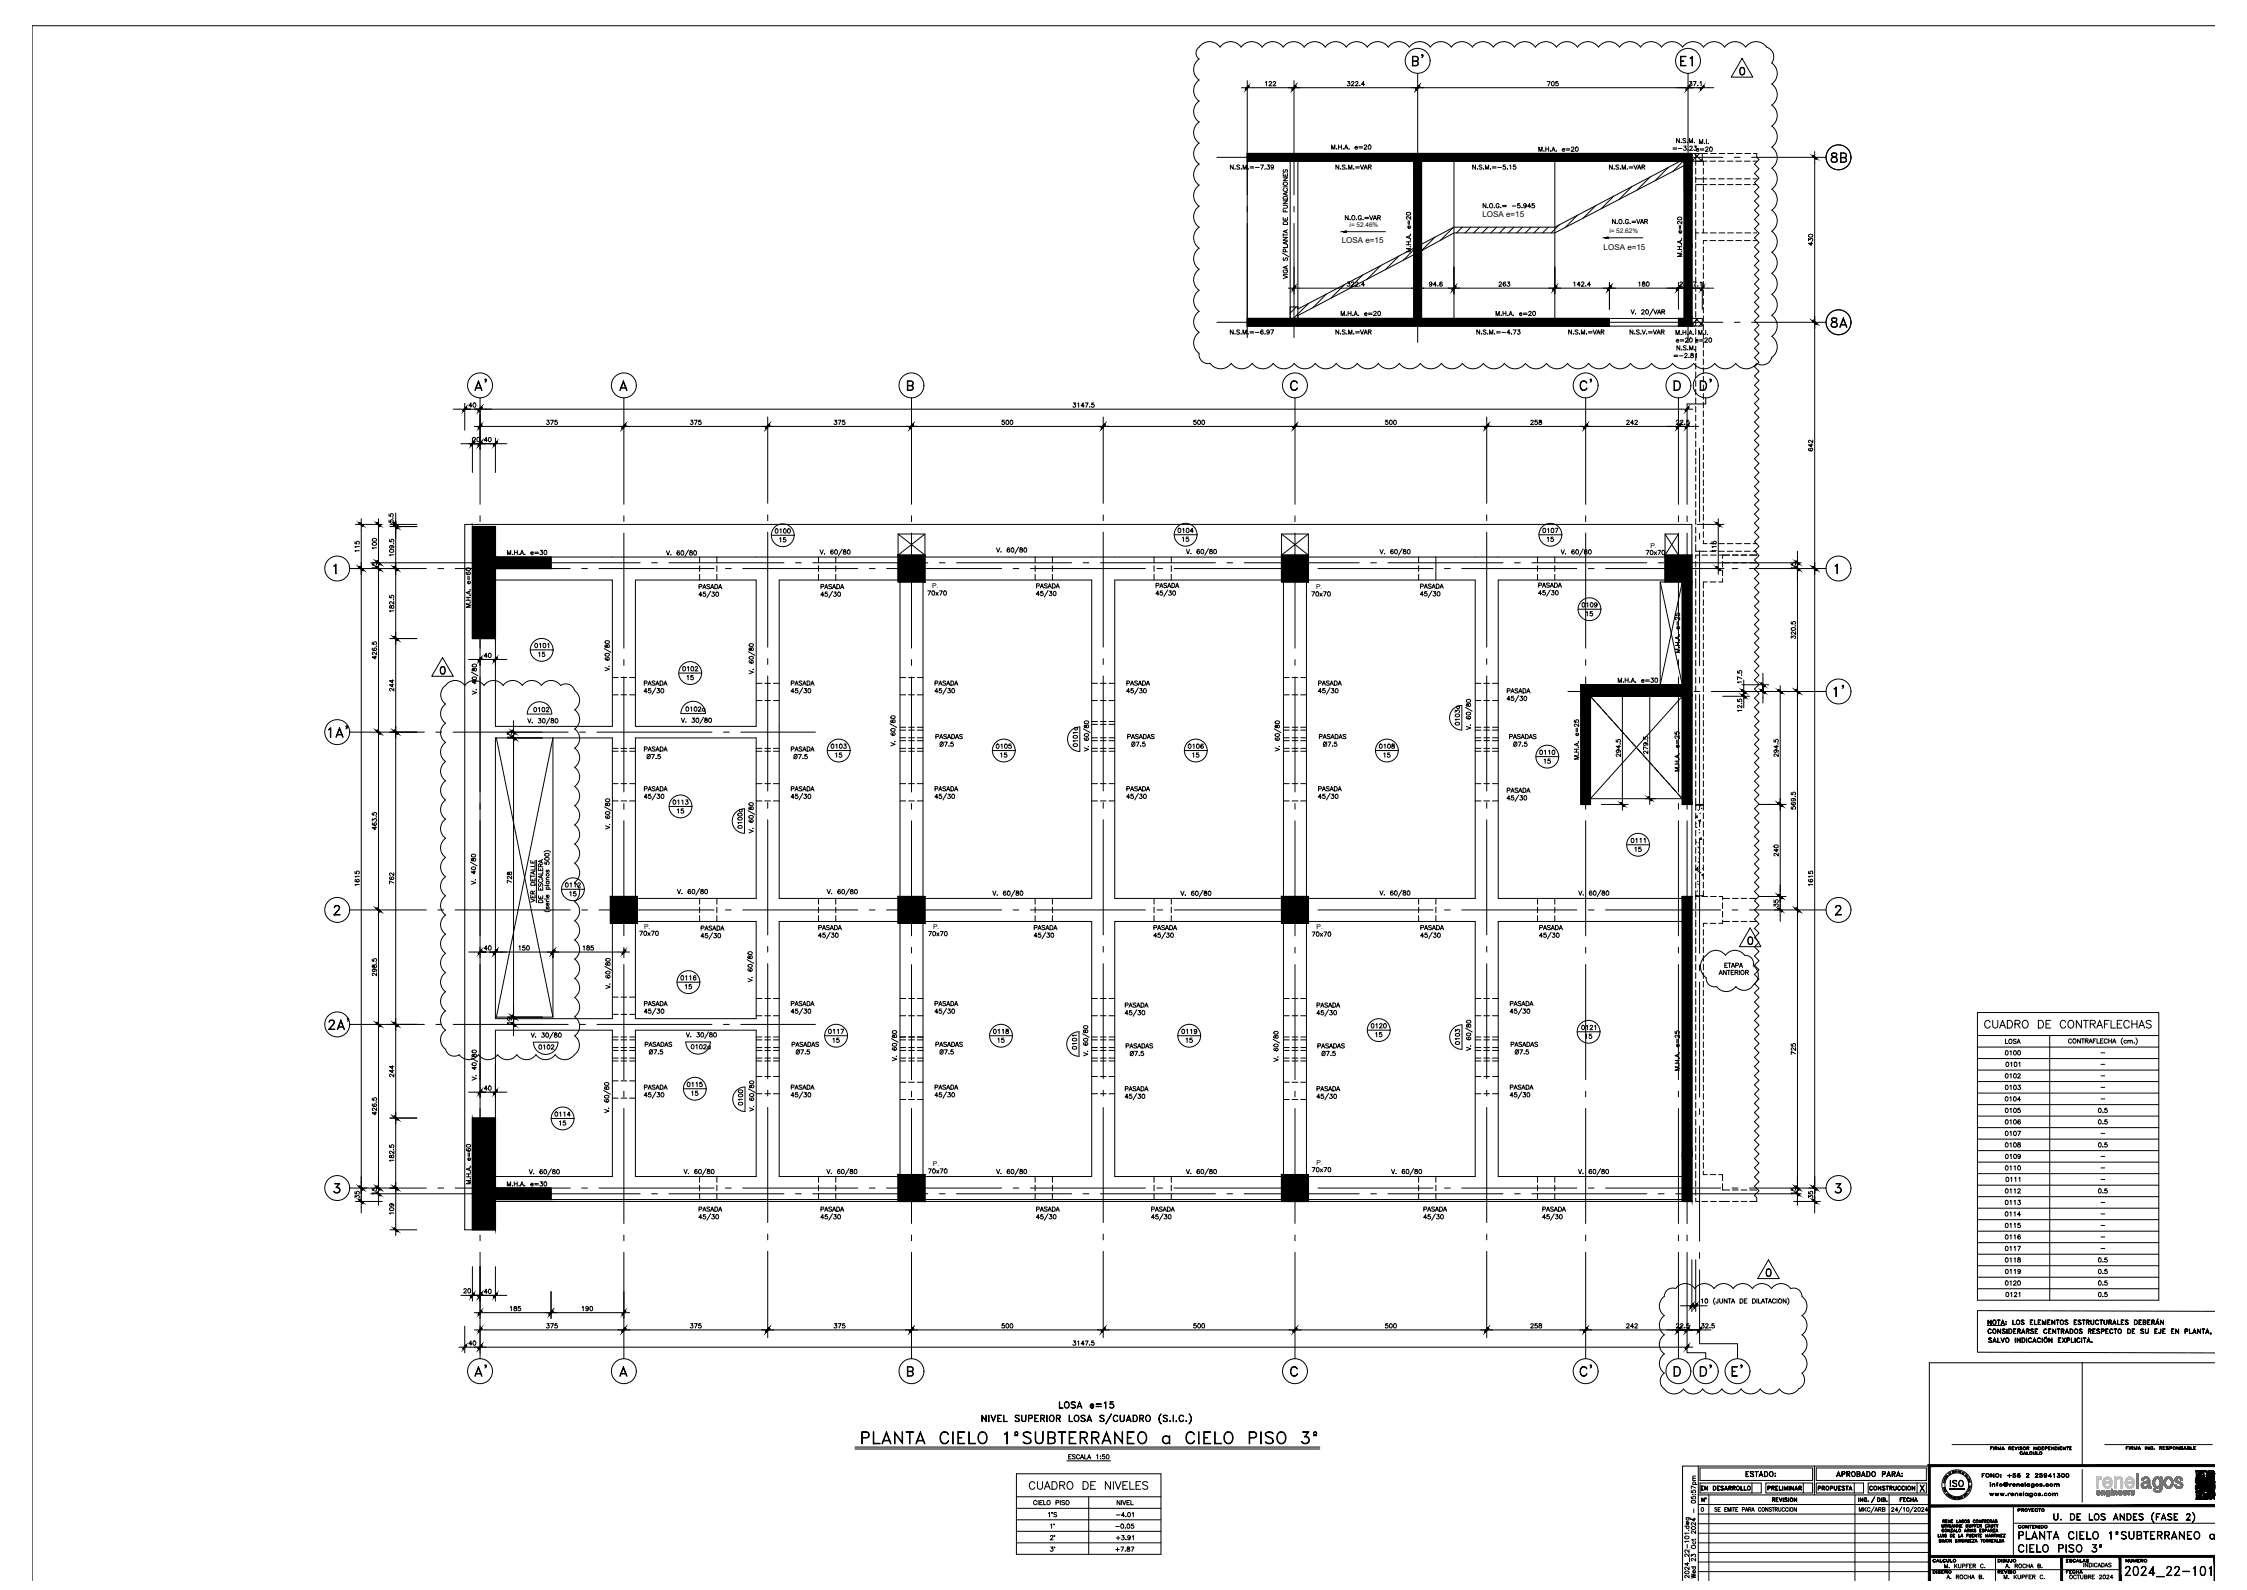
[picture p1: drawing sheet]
<svg xmlns="http://www.w3.org/2000/svg" width="1189mm" height="841mm" viewBox="0 0 1189 841" stroke-linecap="round" stroke-linejoin="round" font-family="sans-serif">
<defs><g id="words">
<text font-size="10.6" x="455" y="765">PLANTA CIELO 1ºSUBTERRANEO a CIELO PISO 3º</text>
<g font-size="10.1">
<text x="250" y="208">A'</text>
<text x="835" y="208">C'</text>
<text x="899" y="208">D'</text>
<text x="173" y="391">1A'</text>
<text x="173" y="546">2A'</text>
<text x="250" y="729">A'</text>
<text x="843" y="729" transform="rotate(-90 843 729)">C'</text>
<text x="899" y="729">D'</text>
</g>
<g font-size="9.7">
<text x="754" y="36" transform="rotate(-90 754 36)">B'</text>
<text x="1124" y="835">2024_22-101</text>
</g>
<g font-size="9.3">
<text x="977" y="370" transform="rotate(-90 977 370)">1'</text>
<text x="923" y="729" transform="rotate(-90 923 729)">E'</text>
</g>
<g font-size="8.8">
<text x="888" y="36">E1</text>
<text x="968" y="87">8B</text>
<text x="968" y="174">8A</text>
</g>
<g font-size="7.9">
<text x="1049" y="545">CUADRO DE CONTRAFLECHAS</text>
<text x="544" y="789">CUADRO DE NIVELES</text>
<text x="1067" y="822">CIELO PISO 3º</text>
</g>
<text font-size="7.5" x="1067" y="815">PLANTA CIELO 1ºSUBTERRANEO a</text>
<g font-size="7.1">
<text x="611" y="317">45/30</text>
<text x="340" y="369">45/30</text>
<text x="432" y="498">45/30</text>
<text x="546" y="498">45/30</text>
<text x="696" y="539">45/30</text>
<text x="560" y="746">LOSA e=15</text>
<text x="1031" y="788">ISO</text>
</g>
<g font-size="6.6">
<text x="340" y="582">45/30</text>
<text x="418" y="582">45/30</text>
<text x="494" y="582">45/30</text>
<text x="798" y="582">45/30</text>
</g>
<g font-size="5.7">
<text x="884" y="81">=-3.23</text>
<text x="891" y="137" transform="rotate(-90 891 137)">M.H.A. e=20</text>
<text x="712" y="153">322.4</text>
<text x="755" y="153">94.6</text>
<text x="792" y="153">263</text>
<text x="832" y="153">142.4</text>
<text x="866" y="153">180</text>
<text x="888" y="153">25</text>
<text x="893" y="153">37.1</text>
<text x="709" y="168">M.H.A. e=20</text>
<text x="791" y="168">M.H.A. e=20</text>
<text x="650" y="178">N.S.M.=-6.97</text>
<text x="706" y="178">N.S.M.=VAR</text>
<text x="780" y="178">N.S.M.=-4.73</text>
<text x="829" y="178">N.S.M.=VAR</text>
<text x="886" y="182">e=20</text>
<text x="896" y="182">e=20</text>
<text x="885" y="190">=-2.81</text>
<text x="249" y="235">20</text>
<text x="255" y="235">40</text>
<text x="409" y="283">0100</text>
<text x="909" y="293" transform="rotate(-90 909 293)">115</text>
<text x="490" y="316">70x70</text>
<text x="611" y="312">PASADA</text>
<text x="751" y="313">PASADA</text>
<text x="836" y="322">0109</text>
<text x="282" y="344">0101</text>
<text x="890" y="346" transform="rotate(-90 890 346)">M.H.A. e=25</text>
<text x="284" y="349">15</text>
<text x="363" y="361">15</text>
<text x="855" y="362">M.H.A. e=30</text>
<text x="797" y="368">PASADA</text>
<text x="282" y="378">0102</text>
<text x="362" y="377">0102a</text>
<text x="272" y="392" transform="rotate(-90 272 392)">15</text>
<text x="340" y="399">PASADA</text>
<text x="418" y="399">PASADA</text>
<text x="439" y="397">0103</text>
<text x="441" y="402">15</text>
<text x="496" y="396">Ø7.5</text>
<text x="526" y="397">0105</text>
<text x="528" y="402">15</text>
<text x="572" y="396" transform="rotate(-90 572 396)">0101a</text>
<text x="598" y="396">Ø7.5</text>
<text x="628" y="397">0106</text>
<text x="630" y="402">15</text>
<text x="699" y="396">Ø7.5</text>
<text x="729" y="397">0108</text>
<text x="731" y="402">15</text>
<text x="800" y="396">Ø7.5</text>
<text x="814" y="400">0110</text>
<text x="859" y="401" transform="rotate(-90 859 401)">294.5</text>
<text x="873" y="400" transform="rotate(-90 873 400)">279.5</text>
<text x="942" y="401" transform="rotate(-90 942 401)">294.5</text>
<text x="890" y="409" transform="rotate(-90 890 409)">M.H.A. e=25</text>
<text x="797" y="421">PASADA</text>
<text x="357" y="431">15</text>
<text x="394" y="440" transform="rotate(-90 394 440)">0100a</text>
<text x="862" y="447">0111</text>
<text x="942" y="454" transform="rotate(-90 942 454)">240</text>
<text x="272" y="468" transform="rotate(-90 272 468)">728</text>
<text x="298" y="471">0112</text>
<text x="284" y="478" transform="rotate(-90 284 478)">VER DETALLE</text>
<text x="301" y="475">15</text>
<text x="942" y="481" transform="rotate(-90 942 481)">35</text>
<text x="432" y="493">PASADA</text>
<text x="490" y="496">70x70</text>
<text x="546" y="493">PASADA</text>
<text x="610" y="493">PASADA</text>
<text x="751" y="493">PASADA</text>
<text x="814" y="493">PASADA</text>
<text x="359" y="520">0116</text>
<text x="594" y="534">PASADA</text>
<text x="696" y="534">PASADA</text>
<text x="272" y="543" transform="rotate(-90 272 543)">19</text>
<text x="725" y="545">0120</text>
<text x="838" y="551">15</text>
<text x="284" y="556">0102</text>
<text x="340" y="555">PASADAS</text>
<text x="418" y="555">PASADAS</text>
<text x="494" y="555">PASADAS</text>
<text x="595" y="556">PASADAS</text>
<text x="696" y="556">PASADAS</text>
<text x="774" y="554" transform="rotate(-90 774 554)">0103</text>
<text x="799" y="555">PASADAS</text>
<text x="1060" y="566">0101</text>
<text x="1060" y="572">0102</text>
<text x="340" y="577">PASADA</text>
<text x="363" y="576">0115</text>
<text x="418" y="577">PASADA</text>
<text x="494" y="577">PASADA</text>
<text x="798" y="577">PASADA</text>
<text x="1060" y="590">0105</text>
<text x="1109" y="590">0.5</text>
<text x="295" y="597">15</text>
<text x="1060" y="596">0106</text>
<text x="1109" y="596">0.5</text>
<text x="1060" y="614">0109</text>
<text x="490" y="622">70x70</text>
<text x="693" y="621">70x70</text>
<text x="1060" y="620">0110</text>
<text x="267" y="629">M.H.A. e=30</text>
<text x="1060" y="639">0113</text>
<text x="369" y="642">PASADA</text>
<text x="434" y="642">PASADA</text>
<text x="548" y="642">PASADA</text>
<text x="609" y="642">PASADA</text>
<text x="752" y="642">PASADA</text>
<text x="815" y="642">PASADA</text>
<text x="1060" y="645">0114</text>
<text x="1060" y="663">0117</text>
<text x="1060" y="669">0118</text>
<text x="1109" y="669">0.5</text>
<text x="255" y="685">40</text>
<text x="1060" y="687">0121</text>
<text x="1109" y="687">0.5</text>
<text x="269" y="695">185</text>
<text x="307" y="695">190</text>
<text x="288" y="704">375</text>
<text x="364" y="704">375</text>
<text x="440" y="704">375</text>
<text x="529" y="704">500</text>
<text x="631" y="704">500</text>
<text x="732" y="704">500</text>
<text x="809" y="704">258</text>
<text x="860" y="704">242</text>
<text x="886" y="704">22.5</text>
<text x="247" y="713">40</text>
<text x="567" y="713">3147.5</text>
<text x="564" y="773">ESCALA 1:50</text>
<text x="923" y="782">ESTADO:</text>
<text x="971" y="782">APROBADO PARA:</text>
<text x="546" y="797">CIELO PISO</text>
<text x="590" y="797">NIVEL</text>
<text x="590" y="804">-4.01</text>
<text x="589" y="822">+7.87</text>
</g>
<g font-size="5.3">
<text x="669" y="47">122</text>
<text x="712" y="47">322.4</text>
<text x="818" y="47">705</text>
<text x="893" y="47">37.1</text>
<text x="704" y="80">M.H.A. e=20</text>
<text x="813" y="81">M.H.A. e=20</text>
<text x="897" y="81">e=20</text>
<text x="650" y="91">N.S.M.=-7.39</text>
<text x="706" y="91">N.S.M.=VAR</text>
<text x="778" y="91">N.S.M.=-5.15</text>
<text x="851" y="91">N.S.M.=VAR</text>
<text x="784" y="111">N.O.G.= -5.945</text>
<text x="711" y="117">N.O.G.=VAR</text>
<text x="960" y="131" transform="rotate(-90 960 131)">430</text>
<text x="748" y="134" transform="rotate(-90 748 134)">M.H.A. e=20</text>
<text x="886" y="178">M.H.A.</text>
<text x="886" y="186">N.S.M.</text>
<text x="247" y="217">40</text>
<text x="567" y="217">3147.5</text>
<text x="288" y="226">375</text>
<text x="364" y="226">375</text>
<text x="440" y="226">375</text>
<text x="529" y="226">500</text>
<text x="631" y="226">500</text>
<text x="732" y="226">500</text>
<text x="809" y="226">258</text>
<text x="860" y="226">242</text>
<text x="886" y="226">22.5</text>
<text x="960" y="240" transform="rotate(-90 960 240)">642</text>
<text x="412" y="288">15</text>
<text x="622" y="283">0104</text>
<text x="625" y="288">15</text>
<text x="815" y="283">0107</text>
<text x="818" y="288">15</text>
<text x="191" y="293" transform="rotate(-90 191 293)">115</text>
<text x="200" y="291" transform="rotate(-90 200 291)">100</text>
<text x="210" y="295" transform="rotate(-90 210 295)">109.5</text>
<text x="268" y="295">M.H.A. e=30</text>
<text x="870" y="295">70x70</text>
<text x="200" y="302" transform="rotate(-90 200 302)">15</text>
<text x="951" y="302" transform="rotate(-90 951 302)">15</text>
<text x="813" y="312">PASADA</text>
<text x="369" y="313">PASADA</text>
<text x="434" y="313">PASADA</text>
<text x="548" y="312">PASADA</text>
<text x="693" y="316">70x70</text>
<text x="250" y="322" transform="rotate(-90 250 322)">M.H.A. e=60</text>
<text x="210" y="325" transform="rotate(-90 210 325)">182.5</text>
<text x="839" y="327">15</text>
<text x="951" y="339" transform="rotate(-90 951 339)">320.5</text>
<text x="200" y="350" transform="rotate(-90 200 350)">426.5</text>
<text x="255" y="349">40</text>
<text x="360" y="356">0102</text>
<text x="340" y="364">PASADA</text>
<text x="418" y="364">PASADA</text>
<text x="494" y="364">PASADA</text>
<text x="595" y="364">PASADA</text>
<text x="697" y="364">PASADA</text>
<text x="210" y="367" transform="rotate(-90 210 367)">244</text>
<text x="773" y="385" transform="rotate(-90 773 385)">0103a</text>
<text x="494" y="392">PASADAS</text>
<text x="596" y="392">PASADAS</text>
<text x="697" y="392">PASADAS</text>
<text x="798" y="392">PASADAS</text>
<text x="341" y="403">Ø7.5</text>
<text x="419" y="403">Ø7.5</text>
<text x="816" y="405">15</text>
<text x="836" y="403" transform="rotate(-90 836 403)">M.H.A. e=25</text>
<text x="340" y="419">PASADA</text>
<text x="418" y="419">PASADA</text>
<text x="494" y="419">PASADA</text>
<text x="595" y="419">PASADA</text>
<text x="697" y="419">PASADA</text>
<text x="355" y="427">0113</text>
<text x="951" y="429" transform="rotate(-90 951 429)">569.5</text>
<text x="200" y="440" transform="rotate(-90 200 440)">463.5</text>
<text x="864" y="452">15</text>
<text x="191" y="470" transform="rotate(-90 191 470)">1615</text>
<text x="210" y="469" transform="rotate(-90 210 469)">762</text>
<text x="960" y="470" transform="rotate(-90 960 470)">1615</text>
<text x="288" y="479" transform="rotate(-90 288 479)">DE ESCALERA</text>
<text x="338" y="496">70x70</text>
<text x="370" y="493">PASADA</text>
<text x="693" y="496">70x70</text>
<text x="255" y="504">40</text>
<text x="274" y="504">150</text>
<text x="308" y="504">185</text>
<text x="200" y="518" transform="rotate(-90 200 518)">298.5</text>
<text x="362" y="524">15</text>
<text x="340" y="533">PASADA</text>
<text x="418" y="533">PASADA</text>
<text x="494" y="533">PASADA</text>
<text x="798" y="533">PASADA</text>
<text x="836" y="546">0121</text>
<text x="437" y="548">0117</text>
<text x="525" y="548">0118</text>
<text x="624" y="548">0119</text>
<text x="727" y="550">15</text>
<text x="365" y="556">0102a</text>
<text x="440" y="552">15</text>
<text x="527" y="552">15</text>
<text x="571" y="556" transform="rotate(-90 571 556)">0101</text>
<text x="627" y="552">15</text>
<text x="1060" y="553">LOSA</text>
<text x="343" y="559">Ø7.5</text>
<text x="421" y="559">Ø7.5</text>
<text x="496" y="559">Ø7.5</text>
<text x="597" y="560">Ø7.5</text>
<text x="698" y="560">Ø7.5</text>
<text x="801" y="559">Ø7.5</text>
<text x="951" y="559" transform="rotate(-90 951 559)">725</text>
<text x="1060" y="559">0100</text>
<text x="890" y="567" transform="rotate(-90 890 567)">M.H.A. e=25</text>
<text x="210" y="571" transform="rotate(-90 210 571)">244</text>
<text x="255" y="578">40</text>
<text x="365" y="581">15</text>
<text x="594" y="578">PASADA</text>
<text x="696" y="578">PASADA</text>
<text x="1060" y="577">0103</text>
<text x="394" y="586" transform="rotate(-90 394 586)">0100</text>
<text x="1060" y="583">0104</text>
<text x="200" y="591" transform="rotate(-90 200 591)">426.5</text>
<text x="293" y="592">0114</text>
<text x="1060" y="602">0107</text>
<text x="1060" y="608">0108</text>
<text x="1109" y="608">0.5</text>
<text x="210" y="616" transform="rotate(-90 210 616)">182.5</text>
<text x="250" y="627" transform="rotate(-90 250 627)">M.H.A. e=60</text>
<text x="1060" y="626">0111</text>
<text x="191" y="635" transform="rotate(-90 191 635)">35</text>
<text x="200" y="633" transform="rotate(-90 200 633)">15</text>
<text x="951" y="633" transform="rotate(-90 951 633)">15</text>
<text x="960" y="635" transform="rotate(-90 960 635)">35</text>
<text x="1060" y="632">0112</text>
<text x="1109" y="632">0.5</text>
<text x="210" y="643" transform="rotate(-90 210 643)">109</text>
<text x="1060" y="651">0115</text>
<text x="1060" y="657">0116</text>
<text x="1060" y="675">0119</text>
<text x="1109" y="675">0.5</text>
<text x="1060" y="681">0120</text>
<text x="1109" y="681">0.5</text>
<text x="1048" y="783">FONO: +56 2 25941300</text>
<text x="899" y="790">EN DESARROLLO</text>
<text x="935" y="790">PRELIMINAR</text>
<text x="961" y="790">PROPUESTA</text>
<text x="988" y="790">CONSTRUCCION</text>
<text x="1004" y="796">FECHA</text>
<text x="589" y="810">-0.05</text>
<text x="590" y="816">+3.91</text>
<text x="1022" y="834">DISEÑO</text>
<text x="1029" y="836">A. ROCHA B.</text>
<text x="1059" y="836">M. KUPFER C.</text>
<text x="1094" y="836">OCTUBRE 2024</text>
</g>
<g font-size="4.9">
<text x="1022" y="828">CALCULO</text>
<text x="1056" y="828">DIBUJO</text>
<text x="1093" y="828">ESCALAS</text>
<text x="1124" y="828">NUMERO</text>
<text x="1028" y="830">M. KUPFER C.</text>
<text x="1056" y="834">REVISO</text>
<text x="1060" y="830">A. ROCHA B.</text>
<text x="1093" y="834">FECHA</text>
</g>
<g font-size="4.4">
<text x="1124" y="768">FIRMA ING. RESPONSABLE</text>
<text x="1067" y="801">PROYECTO</text>
<text x="1067" y="810">CONTENIDO</text>
</g>
<g font-size="4.3">
<text x="784" y="115">LOSA e=15</text>
<text x="710" y="128">LOSA e=15</text>
<text x="848" y="132">LOSA e=15</text>
</g>
<g font-size="3.5">
<text x="873" y="290">P.</text>
<text x="493" y="311">P.</text>
<text x="696" y="312">P.</text>
<text x="341" y="491">P.</text>
<text x="494" y="491">P.</text>
<text x="697" y="492">P.</text>
<text x="494" y="617">P.</text>
<text x="697" y="616">P.</text>
<text x="1028" y="790">E</text>
<text x="1028" y="791">E</text>
<text x="1030" y="793">G</text>
<text x="1032" y="794">E</text>
<text x="1036" y="794">E</text>
</g>
<g font-size="3.4">
<text x="714" y="120">i= 52.46%</text>
<text x="851" y="123">i= 52.62%</text>
</g>
<text font-size="3.1" x="1040" y="791">1</text>
<g font-size="2.6">
<text x="1111" y="558">-</text>
<text x="1111" y="564">-</text>
<text x="1111" y="570">-</text>
<text x="1111" y="576">-</text>
<text x="1111" y="582">-</text>
<text x="1111" y="601">-</text>
<text x="1111" y="613">-</text>
<text x="1111" y="619">-</text>
<text x="1111" y="625">-</text>
<text x="1111" y="637">-</text>
<text x="1111" y="643">-</text>
<text x="1111" y="649">-</text>
<text x="1111" y="655">-</text>
<text x="1111" y="661">-</text>
<text x="1040" y="790">:</text>
<text x="1041" y="788">1</text>
</g>
</g></defs>
<!-- layer: RLE-FIRMA CALCULISTA -->
<path d="M1172 721h-70v54M1114 764h57" fill="none" stroke="#000" stroke-width=".53"/>
<!-- layer: RLA-FORMATO -->
<g fill="none" stroke="#000" stroke-width=".53">
<path d="M1172 14h-1155v822M899 775v61M899 776h60v7h-60zM960 775v16M961 776h58v7h-58zM1021 775h-131v61M1031 779l1 1zM1032 779v1v-1M1032 779h.1M1033 778v1M1034 779h.1M1034 778v1h1l-1-1h1"/>
<path d="M1035 778v1M1035 778h.1M1036 778v1M1038 778l-1 1v-1v1M1038 779v1zM1039 779h.1M1039 779v1M1102 777v18M895 792v1h1a.8 .8 0 0 1 0-1 .8 .8 0 0 1 1 0 .8 .8 0 0 1 0 1M895 788v1l1 1a1 1 0 0 1 0-2 .8 .8 0 0 1 1 0 1 1 0 0 1 0 2M896 785h2M896 783h1"/>
<path d="M896 791h.1M896 785a.7 .7 0 0 1 0-1 .7 .7 0 0 1 1 0 .7 .7 0 0 1 0 1M896 798v2M897 791h.1M897 787l-2-1v1M897 782h-1v1M897 781h-1v1M899 796h122M899 791h122M899 784h33v6h-33M900 792l2 2v-2v2l-2-1v1zM904 791v45"/>
<path d="M934 784h25v6h-25M938 793h1v-1h-1v2v-2h1v1h-1M938 793l1 1zM940 792h1h-1v2h1h-1zM940 793h.1M941 792l1 2 1-2-1 2zM943 792l1 2zM944 793h2h-2h1v1h-1h1zM946 792v2zM949 792l2 2v-2v2l-2-1v1zM961 784h25v6h-25zM981 791v45"/>
<path d="M983 792v2zM984 792l1 2 1-2v2l-2-1v1zM986 793h2h-1v1v-1h1a.7 .7 0 0 1-1 1 .7 .7 0 0 1-1-1zM988 794h.1M988 784h31v6h-31M992 792l-2 3zM993 792l2 1-1 1h-1zM993 792a1.1 1.1 0 0 1 2 1 1.1 1.1 0 0 1-2 1M995 792v2zM996 793h1v-1h-1v2h1v-1h-1M997 793v1h-1v-2h1v1M998 794h.1"/>
<path d="M999 791v45M1028 784h1M1028 783l1 1M1042 784h1zM1053 790v1l1-1v1l1-1-1 1v-1l-1 1zM1053 785v1zM1054 785v1zM1054 785h1v1v-1zM1056 790v1l1-1v1l1-1-1 1v-1l-1 1zM1056 785h1zM1057 784v2v-1v-1M1058 790l1 1v-1l1 1v-1v1l-1-1v1z"/>
<path d="M1060 785l1-1a.8 .8 0 0 1 1 1 .8 .8 0 0 1 0 1v-1v1a1.1 1.1 0 0 0-1-2 1.1 1.1 0 0 0-1 2 1 1 0 0 0 2 0h-1a1.1 1.1 0 0 1-1 0 1.1 1.1 0 0 1 0-1zM1061 785h1h-1l1 1h-1zM1061 791h.1M1062 790l1 1zM1063 790h1zM1063 785v1zM1064 785h.1M1064 790h1a.6 .6 0 0 0-1 0 .6 .6 0 0 0 0 1h1a.7 .7 0 0 1-1 0 .7 .7 0 0 1 0-1zM1065 785h1l-1 1h1a.7 .7 0 0 1-1 0 .7 .7 0 0 1 0-1 .7 .7 0 0 1 1 1h-1M1065 796v27M1066 790v1zM1066 790h1l1 1-1-1z"/>
<path d="M1067 785v1zM1067 785h1v1v-1zM1068 790h2a.6 .6 0 0 0-1 0 .6 .6 0 0 0 0 1h1a.8 .8 0 0 1-1 0 .8 .8 0 0 1-1-1zM1069 785h1l-1 1h2a1 1 0 0 1-2 0 .7 .7 0 0 1 0-1 1 1 0 0 1 2 0l-2 1M1071 789v2zM1071 784l1 2zM1072 790h1l-1 1h1a.8 .8 0 0 1-1 0 .8 .8 0 0 1 0-1zM1072 785h2l-2 1h2a.7 .7 0 0 1-1 0 .7 .7 0 0 1-1-1zM1073 790v1zM1074 785v1zM1074 790h1a.6 .6 0 0 0-1 0 .7 .7 0 0 0 1 1 .7 .7 0 0 1-1 0 .7 .7 0 0 1 0-1zM1075 785h1l-1 1h1a.7 .7 0 0 1-1 0 .7 .7 0 0 1 0-1z"/>
<path d="M1075 790v2h-1h1zM1076 785v2h-1h1zM1078 791h2M1078 790l2 1h-1M1078 790h2M1079 790h.1M1079 785l1 1h-1h1M1079 790h-1l2 1M1079 791h.1M1080 785h-1l1 1M1080 786h.1M1080 785h-1"/>
<path d="M1081 791h.1M1081 786h.1M1086 790v1zM1086 790h1v1v-1zM1087 785v1zM1087 785h1v1v-1zM1087 790h2v1l-1-1zM1088 785h1l1 1-1-1zM891 807h3M892 805h2l-2 1h2h-2M892 803h2v1M892 807a.7 .7 0 0 0 0 1 .7 .7 0 0 0 1 0 .7 .7 0 0 0 0-1"/>
<path d="M892 803a.7 .7 0 0 0 0 1 .7 .7 0 0 0 1 0 .7 .7 0 0 0 0-1M893 817v2M893 809h.1M894 820v1l-2-1-1 1h1M894 815h-3l1 1M894 811h-3h1M896 814v1M896 815a.7 .7 0 0 0 0 1 .7 .7 0 0 0 1 0 .7 .7 0 0 0 0-1M896 803v2l-1-1h2M897 814v1h-2M897 810v1l-2-1v1M897 805v2l-2-2v1v1"/>
<path d="M899 806h122M899 801h122M899 816h122M899 811h122M1025 811l1 2h-1zM1026 814h1h-1l1 2h-1h1zM1027 811v2l1-2-1 2zM1027 806l1 2 1-2v2v-1l-1 1v-1l-1 1zM1027 814l1 2zM1028 809h1h-1v1h1h-1zM1028 805l1-1h-1v1v-1h1l-1 1M1028 814l1 2v-2v2v-1v1l-1-1v1z"/>
<path d="M1028 811v2zM1028 805h1zM1029 812h1h-1l1 1h-1h1zM1029 808h1M1029 807h1M1029 804h1zM1029 804v1M1029 805h1h-1M1029 805h1zM1030 806v2v-1l-1 1zM1031 809l1 1v-1v1l-1-1v1zM1031 807v-1v2v-2v1"/>
<path d="M1031 804l1 1v-1v1l-1-1v1zM1031 807l1 1-1-1M1031 814l1 2 1-2v2l-1-2-1 2zM1032 811l1 1v1h-1zM1032 812h1l-1 1zM1032 806v2zM1032 809h1l-1 1 1-1zM1032 810h1h-1M1032 804h1zM1032 804v1M1032 805h1h-1M1032 805h1z"/>
<path d="M1033 808h1M1033 807h1M1033 806l1 2-1-1v1zM1033 812l1-1h-1v2M1033 812h1zM1033 813h1zM1034 810h1M1034 810h.1M1034 809l1 1-1-1v1zM1034 806l1 2v-2v2l-1-1v1zM1035 814h1h-1v2zM1035 809v1h1h-1z"/>
<path d="M1035 804v1h1h-1zM1036 806l1 2v-2v2l-1-1v1zM1036 815h1M1036 811v2h1h-1zM1036 814l1 2-1-2v2zM1037 805h.1M1037 804l1 1-1-1-1 1zM1037 806h1zM1037 806v2M1037 807h1h-1M1037 808h1zM1037 814l1 2 1-2v2l-1-2-1 2z"/>
<path d="M1038 813h.1M1038 811l1 2-1-1-1 1zM1038 804h1h-1v1h1h-1zM1039 814v2zM1039 815h1M1039 810h1M1040 810h.1M1040 809v1v-1l-1 1zM1040 814v2zM1040 806v2zM1041 811v1v1zM1041 807v1z"/>
<path d="M1041 812h.1M1041 814v2l1-2-1 2zM1041 809h1l-1 1 1-1h-1v1zM1041 804h1h-1l1 1h-1h1zM1041 806l-1 1zM1041 810h1zM1042 806v2l1-2v2h-1zM1042 811v2l1-2v2h-1zM1042 814h1h-1v2h1h-1zM1042 815h1zM1042 809v1zM1043 810h1"/>
<path d="M1043 807h1l-1-1v2v-2l1 1h-1M1043 809l1 1-1-1v1zM1043 812l1-1h-1v2M1043 812h1zM1043 813h1zM1044 816h1h-1M1044 804h1l-1 1h1h-1zM1044 809h1h-1l1 1h-1h1zM1045 814h-1h1l-1 2M1045 814l-1 2M1045 811l1 2v-2v2l-1-1v1zM1045 806h1h-1v2z"/>
<path d="M1045 807h.1M1045 815h1M1046 814v2v-2l-1 2zM1046 806h1zM1046 806v2M1046 807h1h-1M1046 808h1zM1046 811l1 1zM1047 812v1v-1M1047 804l1 1v-1v1l-1-1v1zM1047 809h1v1h-1zM1048 810h.1"/>
<path d="M1048 807v-1v2v-2v1M1048 811v1v1zM1048 812h.1M1048 807v1zM1048 814h1zM1048 814v2zM1049 804h1zM1049 809h1h-1l1 1h-1h1zM1049 804v1v-1M1050 805l1-1h-1v1v-1h1l-1 1M1050 809h1l-1 1 1-1h-1v1zM1050 805h1z"/>
<path d="M1051 811v2l1-2v2v-1l-1 1v-1v1zM1051 807v1h-1zM1051 814l1 1h-1h1l-1-1v2zM1051 815l1 1zM1051 804h1v1h-1zM1052 805h.1M1052 810h1M1052 808h1M1052 807h1M1052 809l1 1-1-1v1zM1052 813h1M1052 814l1 1h-1h1l-1-1v2z"/>
<path d="M1052 806l1 2-1-1v1zM1053 811v2v-1l-1 1zM1053 815v1zM1053 805l1-1h-1v1v-1h1l-1 1M1053 809h1l-1 1 1-1h-1v1zM1053 805h1h-1M1053 806l1 2v-2v2zM1054 810h.1M1054 811l1 1h-1h1h-1v1zM1054 814h1h-1v2h1h-1M1054 815h.1M1054 812l1 1z"/>
<path d="M1054 805h1M1055 809h1l-1 1v-1zM1055 810h1h-1M1055 804v1v-1l-1 1zM1055 806h1zM1055 811l1 1zM1055 815h1M1055 806v2zM1055 812v1l1-1M1056 814v2v-2l-1 2zM1056 804h1h-1l1 1h-1h1zM1056 810h1"/>
<path d="M1056 806l1 1v-1v2zM1056 811v2zM1056 809l1 1-1-1v1zM1057 814v2h1h-1zM1057 811l1 2v-2v2l-1-1v1zM1058 814h1v2h-1zM1058 814l1 1h-1l1 1h-1zM1059 811h1l-1 1v1h1h-1zM1059 812h.1M1059 815h1M1060 814v2v-2l-1 2zM1060 813h1z"/>
<path d="M1061 812l-1-1h1l-1 2M1061 811l-1 2M1065 806h107M893 826v2l-2-1h3M894 833v2l-2-2-1 1 1 1M894 829v1l-2-1-1 1h1M894 822v1l-2-1-1 1h1M894 824v2M895 833h2l-2 1h2l-2 1M895 823v-1l1 1a.8 .8 0 0 1 1-1 1 1 0 0 1 0 2M895 829h2M896 829a.7 .7 0 0 0 0 1 .7 .7 0 0 0 1 0 .7 .7 0 0 0 0-1"/>
<path d="M897 831a.7 .7 0 0 1 0 1 .7 .7 0 0 1-1 0 .7 .7 0 0 1 0-1v1M897 824v2l-2-2v1v1M899 826h122M899 831h122M899 821h122M1021 830h101M1056 823v13M1110 827a.8 .8 0 0 0-1 0 .8 .8 0 0 0-1 1 .8 .8 0 0 0 1 1 .8 .8 0 0 0 1-1M1110 829l1-2v2M1110 828h1M1112 827h1v2h-1zM1114 829v-2l1 2"/>
<path d="M1114 828h1M1117 827h-1l1 1-1 1"/>
<circle cx="1037" cy="778" r=".3"/>
<circle cx="896" cy="794" r="1"/>
<circle cx="902" cy="793" r=".3"/>
<circle cx="902" cy="793" r=".2"/>
<circle cx="948" cy="793" r=".8"/>
<circle cx="948" cy="793" r=".9"/>
<circle cx="1035" cy="785" r="8"/>
<circle cx="1035" cy="785" r="6"/>
<circle cx="1059" cy="786" r=".6"/>
<circle cx="1059" cy="786" r=".7"/>
<circle cx="1077" cy="791" r=".6"/>
<circle cx="1077" cy="791" r=".7"/>
<circle cx="1078" cy="786" r=".7"/>
<circle cx="1078" cy="786" r=".6"/>
<circle cx="1082" cy="790" r=".7"/>
<circle cx="1083" cy="785" r=".7"/>
<circle cx="1084" cy="791" r=".7"/>
<circle cx="1084" cy="791" r=".6"/>
<circle cx="1085" cy="786" r=".6"/>
<circle cx="1085" cy="786" r=".7"/>
<circle cx="892" cy="813" r="1"/>
<circle cx="896" cy="818" r="1.1"/>
<circle cx="896" cy="808" r="1"/>
<circle cx="1030" cy="809" r=".6"/>
<circle cx="1030" cy="809" r=".7"/>
<circle cx="1030" cy="815" r=".7"/>
<circle cx="1030" cy="815" r=".6"/>
<circle cx="1037" cy="809" r=".7"/>
<circle cx="1037" cy="809" r=".6"/>
<circle cx="1040" cy="805" r=".6"/>
<circle cx="1040" cy="805" r=".7"/>
<circle cx="1046" cy="805" r=".7"/>
<circle cx="1046" cy="805" r=".6"/>
<circle cx="1050" cy="815" r=".6"/>
<circle cx="1050" cy="815" r=".7"/>
<circle cx="892" cy="832" r="1"/>
</g>
<g fill="#000" stroke="#000" stroke-width=".53">
<path d="M1021 796v1l151-1zM1021 797l151-1v1z"/>
<path d="M1020 775v61h1zM1020 775l1 1v60zM1020 775l1 1 151-1zM1021 776l151-1v1z"/>
<path d="M1021 823v1l151-1zM1021 824l151-1v1z"/>
<path d="M1090 823v13h1zM1090 823h1v13z"/>
<path d="M1121 823v13h1zM1121 823h1v13z"/>
<path d="M1171 823l1 13v-13zM1171 823l1 13h-1z"/>
</g>
<!-- layer: QR -->
<g fill="#000" stroke="#000" stroke-width=".53">
<path d="M1163 779h2zM1168 779h1zM1168 778h1zM1169 778h1zM1169 780h1zM1171 779h1zM1171 780h1zM1162 793h4zM1162 789h4zM1163 787h1zM1163 785h1zM1163 784h1z"/>
<path d="M1163 786h1zM1164 783h1zM1164 786h1zM1164 785h1zM1164 788h1zM1164 784h1zM1164 787h1zM1165 787v1zM1165 784h1zM1165 785h1zM1165 787h1zM1166 783h1z"/>
<path d="M1166 788h1zM1166 785h1zM1166 784h1zM1167 790v1zM1167 780h1zM1167 783h1zM1167 785h1zM1167 791h1zM1167 793h1zM1168 785h1zM1168 784h1zM1168 782h1z"/>
<path d="M1168 787h1zM1168 789h1zM1168 790h1zM1168 792h1zM1168 783h1zM1168 781h1zM1168 788h1zM1168 791h1zM1168 786h1zM1169 790v1zM1169 791h1zM1169 783h1z"/>
<path d="M1169 784h1zM1169 781h1zM1169 788h1zM1169 789h1zM1169 785h1zM1169 790h1zM1169 793h1zM1169 786h1zM1169 787h1zM1169 782h1zM1171 785h1zM1171 786h1z"/>
<path d="M1171 783h1zM1171 789h1zM1171 790h1zM1171 791h1zM1171 787h1zM1171 784h1z"/>
<path d="M1162 778v4v-4zM1162 778v4z"/>
<path d="M1163 779h2zM1163 779h2z"/>
<path d="M1163 779h2zM1163 779h2z"/>
<path d="M1163 779h2zM1163 779h2zM1163 779h2z"/>
<path d="M1163 779h2zM1163 779h2z"/>
<path d="M1163 779h2zM1163 779h2zM1163 779h2zM1163 779h2z"/>
<path d="M1163 779h2zM1163 779h2z"/>
<path d="M1163 779h2zM1163 779h2z"/>
<path d="M1163 779l2 2v-2zM1163 779l2 2h-2z"/>
<path d="M1162 778h4zM1162 778h4z"/>
<path d="M1162 778h4zM1162 778h4zM1162 778h4zM1162 778h4z"/>
<path d="M1162 778h4zM1162 778h4z"/>
<path d="M1162 778h4zM1162 778h4z"/>
<path d="M1162 778h4zM1162 778h4z"/>
<path d="M1162 778h4zM1162 778h4z"/>
<path d="M1162 778h4zM1162 778h4zM1162 778h4zM1162 778h4z"/>
<path d="M1162 778h4zM1162 778h4h-4z"/>
<path d="M1166 778v4v-4zM1166 778v4z"/>
<path d="M1168 778v1zM1168 778v1z"/>
<path d="M1167 779h1zM1167 779h1z"/>
<path d="M1167 779h1zM1167 779h1zM1167 779h1zM1167 779h1z"/>
<path d="M1167 779h1zM1167 779h1z"/>
<path d="M1167 779h1zM1167 779h1z"/>
<path d="M1167 779h1zM1167 779h1z"/>
<path d="M1167 779h1zM1167 779h1zM1167 779h1zM1167 779h1z"/>
<path d="M1167 779h1zM1167 779h1z"/>
<path d="M1167 779h1zM1167 779h1z"/>
<path d="M1168 780h1zM1168 780h1zM1168 780h1z"/>
<path d="M1168 780h1zM1168 780h1zM1168 780h1z"/>
<path d="M1168 779h1zM1168 779h1z"/>
<path d="M1168 780h1zM1168 780h1z"/>
<path d="M1168 780h1zM1168 780h1z"/>
<path d="M1168 778h1zM1168 778h1z"/>
<path d="M1168 779h1zM1168 779h1z"/>
<path d="M1168 779h1zM1168 779h1z"/>
<path d="M1168 779h1zM1168 779h1z"/>
<path d="M1168 778l1 1zM1168 778l1 1z"/>
<path d="M1168 779h1zM1168 779h1z"/>
<path d="M1168 779h1zM1168 779h1z"/>
<path d="M1168 779h1zM1168 779h1z"/>
<path d="M1168 779h1zM1168 779h1zM1168 779h1zM1168 779h1z"/>
<path d="M1168 779h1zM1168 779h1z"/>
<path d="M1168 780h1zM1168 780h1zM1168 780h1z"/>
<path d="M1168 780h1zM1168 780h1zM1168 780h1z"/>
<path d="M1168 779h1zM1168 779h1z"/>
<path d="M1168 779h1zM1168 779h1z"/>
<path d="M1168 779h1zM1168 779h1zM1168 779h1z"/>
<path d="M1168 779h1zM1168 779h1z"/>
<path d="M1168 779h1zM1168 779h1z"/>
<path d="M1168 779h1zM1168 779h1z"/>
<path d="M1168 779l1 1zM1168 779l1 1zM1168 780h1zM1168 780h1z"/>
<path d="M1168 780h1zM1168 780h1zM1168 780h1zM1168 780h1z"/>
<path d="M1168 779h1zM1168 779h1z"/>
<path d="M1168 779h1zM1168 779h1z"/>
<path d="M1168 779h1zM1168 779h1zM1168 779h1zM1168 779h1zM1168 779h1zM1168 779h1z"/>
<path d="M1168 779h1zM1168 779h1zM1168 779h1zM1168 779h1z"/>
<path d="M1169 780h1zM1169 780h1z"/>
<path d="M1169 779h1zM1169 779h1z"/>
<path d="M1169 780h1zM1169 780h1z"/>
<path d="M1169 779h1zM1169 779h1z"/>
<path d="M1169 778h1zM1169 778h1z"/>
<path d="M1169 778h1zM1169 778h1zM1169 778h1z"/>
<path d="M1169 780h1zM1169 780h1z"/>
<path d="M1169 779h1zM1169 779h1z"/>
<path d="M1169 779h1zM1169 779h1zM1169 779h1zM1169 779h1z"/>
<path d="M1169 780h1zM1169 780h1z"/>
<path d="M1169 780h1zM1169 780h1z"/>
<path d="M1169 780h1zM1169 780h1z"/>
<path d="M1169 778h1zM1169 778h1z"/>
<path d="M1169 778h1zM1169 778h1z"/>
<path d="M1169 780h1zM1169 780h1z"/>
<path d="M1169 780h1zM1169 780h1z"/>
<path d="M1169 780h1zM1169 780h1z"/>
<path d="M1169 780h1zM1169 780h1z"/>
<path d="M1169 780h1zM1169 780h1z"/>
<path d="M1169 779h1zM1169 779h1z"/>
<path d="M1169 779h1zM1169 779h1z"/>
<path d="M1169 779h1zM1169 779h1z"/>
<path d="M1169 779l1 1zM1169 779l1 1z"/>
<path d="M1169 780h1zM1169 780h1z"/>
<path d="M1169 780h1zM1169 780h1z"/>
<path d="M1169 778h1zM1169 778h1z"/>
<path d="M1169 778h1zM1169 778h1zM1169 778h1zM1169 778h1z"/>
<path d="M1169 778h1zM1169 778h1z"/>
<path d="M1169 778h1zM1169 778h1zM1169 778h1z"/>
<path d="M1169 778h1zM1169 778h1z"/>
<path d="M1169 778h1zM1169 778h1zM1169 778h1z"/>
<path d="M1170 779v1zM1170 779v1z"/>
<path d="M1171 779v1zM1171 779v1z"/>
<path d="M1171 779h1zM1171 779h1z"/>
<path d="M1171 779h1zM1171 779h1z"/>
<path d="M1171 779h1zM1171 779h1zM1171 779h1zM1171 779h1z"/>
<path d="M1171 780h1zM1171 780h1z"/>
<path d="M1171 780h1zM1171 780h1z"/>
<path d="M1171 779h1zM1171 779h1z"/>
<path d="M1171 779h1zM1171 779h1z"/>
<path d="M1171 780h1zM1171 780h1z"/>
<path d="M1171 780h1zM1171 780h1z"/>
<path d="M1171 780h1zM1171 780h1z"/>
<path d="M1171 779h1zM1171 779h1z"/>
<path d="M1171 779h1zM1171 779l1 1z"/>
<path d="M1162 789v3v-3zM1162 789v3z"/>
<path d="M1162 786v1zM1162 786v1z"/>
<path d="M1162 783v1zM1162 783v1z"/>
<path d="M1163 786v1zM1163 786v1z"/>
<path d="M1163 785v1zM1163 785v1z"/>
<path d="M1163 786h1zM1163 786h1z"/>
<path d="M1163 785h1zM1163 785h1z"/>
<path d="M1163 785h1zM1163 785h1z"/>
<path d="M1163 785h1zM1163 785h1z"/>
<path d="M1163 784h1zM1163 784h1z"/>
<path d="M1163 786h1zM1163 786h1z"/>
<path d="M1163 787h1zM1163 787h1zM1163 787h1z"/>
<path d="M1163 786h1zM1163 786h1zM1163 786h1z"/>
<path d="M1163 785h1zM1163 785h1zM1163 785h1z"/>
<path d="M1163 785h1zM1163 785h1z"/>
<path d="M1163 784h1zM1163 784h1z"/>
<path d="M1163 784h1zM1163 784h1zM1163 784h1z"/>
<path d="M1163 786h1zM1163 786h1zM1163 786h1zM1163 786h1z"/>
<path d="M1163 786h1zM1163 786h1z"/>
<path d="M1163 787h1zM1163 787h1zM1163 787h1z"/>
<path d="M1163 787h1zM1163 787h1z"/>
<path d="M1163 785h1zM1163 785h1z"/>
<path d="M1163 785h1zM1163 785h1z"/>
<path d="M1163 785h1zM1163 785h1z"/>
<path d="M1163 785h1zM1163 785h1zM1163 785h1zM1163 785h1z"/>
<path d="M1163 786h1zM1163 786h1z"/>
<path d="M1163 786h1zM1163 786h1z"/>
<path d="M1163 785h1zM1163 785h1z"/>
<path d="M1163 785h1zM1163 785h1z"/>
<path d="M1163 785h1zM1163 785h1zM1163 785h1z"/>
<path d="M1163 785h1zM1163 785h1z"/>
<path d="M1163 784h1zM1163 784h1zM1163 784h1zM1163 784h1z"/>
<path d="M1163 784h1zM1163 784h1z"/>
<path d="M1163 784h1zM1163 784h1zM1163 784h1z"/>
<path d="M1163 784h1zM1163 784h1z"/>
<path d="M1163 786h1zM1163 786h1z"/>
<path d="M1163 786l1 1zM1163 786l1 1z"/>
<path d="M1163 787h1zM1163 787h1z"/>
<path d="M1163 787h1zM1163 787h1z"/>
<path d="M1163 785l1 1zM1163 785l1 1z"/>
<path d="M1163 786h1zM1163 786h1z"/>
<path d="M1163 786h1zM1163 786h1zM1163 786h1zM1163 786h1z"/>
<path d="M1163 785h1zM1163 785h1z"/>
<path d="M1163 785h1zM1163 785h1z"/>
<path d="M1163 785h1zM1163 785h1z"/>
<path d="M1163 785h1zM1163 785h1z"/>
<path d="M1163 784h1zM1163 784h1z"/>
<path d="M1163 784h1zM1163 784h1z"/>
<path d="M1163 784h1zM1163 784h1z"/>
<path d="M1163 784h1zM1163 784h1z"/>
<path d="M1164 783v1zM1164 783v1z"/>
<path d="M1164 786v1zM1164 786v1z"/>
<path d="M1163 790h2zM1163 790h2z"/>
<path d="M1163 781h2zM1163 781h2z"/>
<path d="M1163 790h2zM1163 790h2z"/>
<path d="M1163 792h2zM1163 792h2z"/>
<path d="M1163 781h2zM1163 781h2z"/>
<path d="M1163 790h2zM1163 790h2z"/>
<path d="M1163 792h2zM1163 792h2z"/>
<path d="M1164 784h1zM1164 784h1zM1164 784h1z"/>
<path d="M1164 785h1zM1164 785h1zM1164 785h1z"/>
<path d="M1163 781h2zM1163 781h2z"/>
<path d="M1163 781h2zM1163 781h2z"/>
<path d="M1163 781h2zM1163 781h2z"/>
<path d="M1163 790h2zM1163 790h2z"/>
<path d="M1163 792h2zM1163 792h2z"/>
<path d="M1163 792h2zM1163 792h2z"/>
<path d="M1163 792h2zM1163 792h2z"/>
<path d="M1164 783h1zM1164 783h1z"/>
<path d="M1164 783h1zM1164 783h1z"/>
<path d="M1164 783h1zM1164 783h1z"/>
<path d="M1164 783h1zM1164 783h1z"/>
<path d="M1164 783h1zM1164 783h1z"/>
<path d="M1164 783h1zM1164 783h1z"/>
<path d="M1164 784h1zM1164 784h1z"/>
<path d="M1164 784h1zM1164 784h1z"/>
<path d="M1164 784h1zM1164 784h1z"/>
<path d="M1164 785h1zM1164 785h1z"/>
<path d="M1164 788h1zM1164 788h1z"/>
<path d="M1164 788h1zM1164 788h1z"/>
<path d="M1164 788h1zM1164 788h1z"/>
<path d="M1164 786h1zM1164 786h1z"/>
<path d="M1164 786h1zM1164 786h1z"/>
<path d="M1164 786h1zM1164 786h1z"/>
<path d="M1164 787h1zM1164 787h1z"/>
<path d="M1164 786h1zM1164 786h1z"/>
<path d="M1164 786h1zM1164 786h1z"/>
<path d="M1164 786h1zM1164 786h1z"/>
<path d="M1164 786h1zM1164 786h1z"/>
<path d="M1163 790h2zM1163 790h2z"/>
<path d="M1163 790h2zM1163 790h2z"/>
<path d="M1164 783h1zM1164 783h1z"/>
<path d="M1164 783h1zM1164 783h1zM1164 783h1z"/>
<path d="M1164 783h1zM1164 783h1z"/>
<path d="M1164 784h1zM1164 784h1z"/>
<path d="M1164 784h1zM1164 784h1zM1164 784h1zM1164 784h1z"/>
<path d="M1164 784h1zM1164 784h1z"/>
<path d="M1164 784h1zM1164 784h1z"/>
<path d="M1164 785h1zM1164 785h1z"/>
<path d="M1164 785h1zM1164 785h1zM1164 785h1z"/>
<path d="M1164 788h1zM1164 788h1z"/>
<path d="M1164 788h1zM1164 788h1zM1164 788h1z"/>
<path d="M1164 786h1zM1164 786h1zM1164 786h1zM1164 786h1z"/>
<path d="M1164 787h1zM1164 787h1z"/>
<path d="M1164 787h1zM1164 787h1z"/>
<path d="M1164 786h1zM1164 786h1z"/>
<path d="M1164 786h1zM1164 786h1z"/>
<path d="M1163 781h2zM1163 781h2zM1163 781h2zM1163 781h2z"/>
<path d="M1163 781h2zM1163 781h2z"/>
<path d="M1163 781h2zM1163 781h2z"/>
<path d="M1163 790h2zM1163 790h2z"/>
<path d="M1163 790h2zM1163 790h2z"/>
<path d="M1163 790h2zM1163 790h2z"/>
<path d="M1163 790l2 2v-2zM1163 790l2 2h-2z"/>
<path d="M1163 792h2zM1163 792h2z"/>
<path d="M1163 792h2zM1163 792h2z"/>
<path d="M1163 792h2zM1163 792h2z"/>
<path d="M1163 792h2zM1163 792h2z"/>
<path d="M1164 783h1zM1164 783h1z"/>
<path d="M1164 783h1zM1164 783h1zM1164 783h1zM1164 783h1z"/>
<path d="M1164 783h1zM1164 783h1z"/>
<path d="M1164 783h1zM1164 783h1zM1164 783h1z"/>
<path d="M1164 783h1zM1164 783h1z"/>
<path d="M1164 783h1zM1164 783h1z"/>
<path d="M1164 783h1zM1164 783h1zM1164 783h1z"/>
<path d="M1164 783h1zM1164 783h1z"/>
<path d="M1164 783l1 1zM1164 783l1 1zM1164 784h1zM1164 784h1z"/>
<path d="M1164 784h1zM1164 784h1z"/>
<path d="M1164 784h1zM1164 784h1z"/>
<path d="M1164 784h1zM1164 784h1z"/>
<path d="M1164 784h1zM1164 784h1z"/>
<path d="M1164 784h1zM1164 784h1z"/>
<path d="M1164 784h1zM1164 784h1z"/>
<path d="M1164 784h1zM1164 784h1z"/>
<path d="M1164 784h1zM1164 784h1z"/>
<path d="M1164 784h1zM1164 784h1z"/>
<path d="M1164 785h1zM1164 785h1z"/>
<path d="M1164 785h1zM1164 785h1z"/>
<path d="M1164 785h1zM1164 785h1z"/>
<path d="M1164 785h1zM1164 785h1z"/>
<path d="M1164 785h1zM1164 785h1z"/>
<path d="M1164 785h1zM1164 785h1z"/>
<path d="M1164 785h1zM1164 785h1z"/>
<path d="M1164 785h1zM1164 785h1z"/>
<path d="M1164 788h1zM1164 788h1z"/>
<path d="M1164 788h1zM1164 788h1z"/>
<path d="M1164 788h1zM1164 788h1z"/>
<path d="M1164 788h1zM1164 788h1z"/>
<path d="M1164 788h1zM1164 788h1z"/>
<path d="M1164 788h1zM1164 788h1zM1164 788h1zM1164 788h1z"/>
<path d="M1164 788h1zM1164 788h1z"/>
<path d="M1164 786h1zM1164 786h1z"/>
<path d="M1164 786h1zM1164 786h1z"/>
<path d="M1164 786l1 1zM1164 786l1 1z"/>
<path d="M1164 787h1zM1164 787h1z"/>
<path d="M1164 787h1zM1164 787h1z"/>
<path d="M1164 787h1zM1164 787h1z"/>
<path d="M1164 786h1zM1164 786h1zM1164 786h1z"/>
<path d="M1164 786h1zM1164 786h1z"/>
<path d="M1164 786h1zM1164 786h1zM1164 786h1zM1164 786h1z"/>
<path d="M1164 786h1zM1164 786h1z"/>
<path d="M1164 786h1zM1164 786h1z"/>
<path d="M1164 786h1zM1164 786h1z"/>
<path d="M1165 784h1zM1165 784h1z"/>
<path d="M1165 785h1zM1165 785h1zM1165 785h1zM1165 785h1z"/>
<path d="M1165 787h1zM1165 787h1zM1165 787h1zM1165 787h1z"/>
<path d="M1165 784h1zM1165 784h1z"/>
<path d="M1165 784h1zM1165 784h1z"/>
<path d="M1165 785h1zM1165 785h1z"/>
<path d="M1165 787h1zM1165 787h1z"/>
<path d="M1165 784h1zM1165 784h1z"/>
<path d="M1165 784h1zM1165 784h1z"/>
<path d="M1165 784h1zM1165 784h1z"/>
<path d="M1165 784h1zM1165 784h1z"/>
<path d="M1165 784h1zM1165 784h1z"/>
<path d="M1165 784h1zM1165 784h1zM1165 784h1zM1165 784h1z"/>
<path d="M1165 785h1zM1165 785h1z"/>
<path d="M1165 785h1zM1165 785h1z"/>
<path d="M1165 785h1zM1165 785h1z"/>
<path d="M1165 785h1zM1165 785h1z"/>
<path d="M1165 785h1zM1165 785h1z"/>
<path d="M1165 785h1zM1165 785h1zM1165 785h1zM1165 785h1z"/>
<path d="M1165 787h1zM1165 787h1z"/>
<path d="M1165 787h1zM1165 787h1z"/>
<path d="M1165 787h1zM1165 787h1z"/>
<path d="M1165 787h1zM1165 787h1z"/>
<path d="M1165 787h1zM1165 787h1z"/>
<path d="M1165 787h1zM1165 787h1zM1165 787h1zM1165 787h1z"/>
<path d="M1162 789h4zM1162 789h4z"/>
<path d="M1162 782h4zM1162 782h4z"/>
<path d="M1162 789h4zM1162 789h4zM1162 789h4zM1162 789h4z"/>
<path d="M1162 793h4zM1162 793h4z"/>
<path d="M1162 782h4zM1162 782h4z"/>
<path d="M1162 782h4zM1162 782h4z"/>
<path d="M1162 789h4zM1162 789h4z"/>
<path d="M1162 793h4zM1162 793h4z"/>
<path d="M1162 782h4zM1162 782h4z"/>
<path d="M1162 789h4zM1162 789h4z"/>
<path d="M1162 793h4zM1162 793h4zM1162 793h4zM1162 793h4z"/>
<path d="M1162 782h4zM1162 782h4zM1162 782h4zM1162 782h4z"/>
<path d="M1162 782h4zM1162 782h4z"/>
<path d="M1162 789h4zM1162 789h4zM1162 789h4z"/>
<path d="M1162 789h4zM1162 789h4z"/>
<path d="M1162 793h4zM1162 793h4z"/>
<path d="M1162 793h4zM1162 793h4z"/>
<path d="M1162 782h4zM1162 782h4h-4z"/>
<path d="M1162 782h4zM1162 782h4z"/>
<path d="M1162 782h4zM1162 782h4z"/>
<path d="M1162 789h4zM1162 789h4z"/>
<path d="M1162 789h4zM1162 789h4h-4z"/>
<path d="M1166 789v3v-3zM1166 789v3z"/>
<path d="M1162 792l4 1v-1zM1162 792l4 1h-4z"/>
<path d="M1162 793h4zM1162 793h4z"/>
<path d="M1162 793h4zM1162 793h4zM1162 793h4z"/>
<path d="M1166 786v1zM1166 786v1z"/>
<path d="M1166 785v1zM1166 785v1z"/>
<path d="M1166 788h1zM1166 788h1zM1166 788h1z"/>
<path d="M1166 788h1zM1166 788h1z"/>
<path d="M1166 788h1zM1166 788h1zM1166 788h1zM1166 788h1zM1166 788h1zM1166 788h1z"/>
<path d="M1166 785h1zM1166 785h1z"/>
<path d="M1166 783h1zM1166 783h1zM1166 783h1zM1166 783h1z"/>
<path d="M1166 788h1zM1166 788h1zM1166 788h1zM1166 788h1z"/>
<path d="M1166 788h1zM1166 788h1z"/>
<path d="M1166 788h1zM1166 788h1z"/>
<path d="M1166 785h1zM1166 785h1z"/>
<path d="M1166 785h1zM1166 785h1z"/>
<path d="M1166 785h1zM1166 785h1z"/>
<path d="M1166 785h1zM1166 785h1z"/>
<path d="M1166 783h1zM1166 783h1z"/>
<path d="M1166 784h1zM1166 784h1z"/>
<path d="M1166 788h1zM1166 788h1zM1166 788h1zM1166 788h1z"/>
<path d="M1166 788h1zM1166 788h1zM1166 788h1zM1166 788h1z"/>
<path d="M1166 788h1zM1166 788h1z"/>
<path d="M1166 788h1zM1166 788h1z"/>
<path d="M1166 788h1zM1166 788h1z"/>
<path d="M1166 788h1zM1166 788h1zM1166 788h1zM1166 788h1z"/>
<path d="M1166 788h1zM1166 788h1z"/>
<path d="M1166 785h1zM1166 785h1z"/>
<path d="M1166 785h1zM1166 785h1z"/>
<path d="M1166 785h1zM1166 785h1z"/>
<path d="M1166 785h1zM1166 785h1z"/>
<path d="M1166 785h1zM1166 785h1z"/>
<path d="M1166 785h1zM1166 785h1z"/>
<path d="M1166 785h1zM1166 785h1z"/>
<path d="M1166 785h1zM1166 785h1z"/>
<path d="M1166 783h1zM1166 783h1zM1166 783h1zM1166 783h1z"/>
<path d="M1166 783h1zM1166 783h1z"/>
<path d="M1166 783l1 1zM1166 783l1 1zM1166 784h1zM1166 784h1z"/>
<path d="M1166 784h1zM1166 784h1z"/>
<path d="M1166 784h1zM1166 784h1z"/>
<path d="M1166 784h1zM1166 784h1zM1166 784h1zM1166 784h1z"/>
<path d="M1167 792v1zM1167 792v1z"/>
<path d="M1167 782v1zM1167 782v1z"/>
<path d="M1167 783v1zM1167 783v1z"/>
<path d="M1167 788v1zM1167 788v1z"/>
<path d="M1167 785h1zM1167 785h1z"/>
<path d="M1168 792v1zM1168 792v1z"/>
<path d="M1167 780h1zM1167 780h1z"/>
<path d="M1167 780h1zM1167 780h1z"/>
<path d="M1167 781h1zM1167 781h1z"/>
<path d="M1167 781h1zM1167 781h1z"/>
<path d="M1167 783h1zM1167 783h1z"/>
<path d="M1167 783h1zM1167 783h1z"/>
<path d="M1167 783h1zM1167 783h1z"/>
<path d="M1167 783h1zM1167 783h1z"/>
<path d="M1167 783h1zM1167 783h1z"/>
<path d="M1167 783h1zM1167 783h1zM1167 783h1zM1167 783h1z"/>
<path d="M1167 784h1zM1167 784h1z"/>
<path d="M1167 784h1zM1167 784h1z"/>
<path d="M1167 785h1zM1167 785h1z"/>
<path d="M1167 785h1zM1167 785h1z"/>
<path d="M1167 785h1zM1167 785h1z"/>
<path d="M1167 785h1zM1167 785h1z"/>
<path d="M1167 786h1zM1167 786h1z"/>
<path d="M1167 786h1zM1167 786h1z"/>
<path d="M1167 791h1zM1167 791h1z"/>
<path d="M1167 791h1zM1167 791h1zM1167 791h1zM1167 791h1z"/>
<path d="M1167 791h1zM1167 791h1z"/>
<path d="M1167 791h1zM1167 791h1z"/>
<path d="M1167 791h1zM1167 791h1z"/>
<path d="M1167 791h1zM1167 791h1z"/>
<path d="M1167 792h1zM1167 792h1z"/>
<path d="M1167 792h1zM1167 792h1z"/>
<path d="M1167 793h1zM1167 793h1z"/>
<path d="M1167 793h1zM1167 793h1z"/>
<path d="M1167 793h1zM1167 793h1z"/>
<path d="M1167 793h1zM1167 793h1z"/>
<path d="M1167 780h1zM1167 780h1zM1167 780h1zM1167 780h1z"/>
<path d="M1167 780l1 1zM1167 780l1 1z"/>
<path d="M1167 781h1zM1167 781h1zM1167 781h1zM1167 781h1z"/>
<path d="M1167 781h1zM1167 781h1z"/>
<path d="M1167 783h1zM1167 783h1zM1167 783h1zM1167 783h1z"/>
<path d="M1167 783h1zM1167 783h1z"/>
<path d="M1167 783h1zM1167 783h1zM1167 783h1zM1167 783h1z"/>
<path d="M1167 783h1zM1167 783h1z"/>
<path d="M1167 783h1zM1167 783h1z"/>
<path d="M1167 783l1 1zM1167 783l1 1zM1167 784h1zM1167 784h1z"/>
<path d="M1167 784h1zM1167 784h1z"/>
<path d="M1167 784h1zM1167 784h1z"/>
<path d="M1167 785h1zM1167 785h1z"/>
<path d="M1167 785h1zM1167 785h1z"/>
<path d="M1167 785h1zM1167 785h1z"/>
<path d="M1167 785h1zM1167 785h1z"/>
<path d="M1167 785h1zM1167 785h1z"/>
<path d="M1167 785h1zM1167 785h1zM1167 785h1zM1167 785h1z"/>
<path d="M1167 785h1zM1167 785h1zM1167 785h1zM1167 785h1z"/>
<path d="M1167 785l1 1zM1167 785l1 1z"/>
<path d="M1167 786h1zM1167 786h1z"/>
<path d="M1167 786h1zM1167 786h1z"/>
<path d="M1167 786h1zM1167 786h1z"/>
<path d="M1167 791h1zM1167 791h1z"/>
<path d="M1167 791h1zM1167 791h1z"/>
<path d="M1167 791h1zM1167 791h1zM1167 791h1zM1167 791h1z"/>
<path d="M1167 791h1zM1167 791h1z"/>
<path d="M1167 791h1zM1167 791h1z"/>
<path d="M1167 791h1zM1167 791h1z"/>
<path d="M1167 791l1 1zM1167 791l1 1z"/>
<path d="M1167 792h1zM1167 792h1z"/>
<path d="M1167 792h1zM1167 792h1z"/>
<path d="M1167 792h1zM1167 792h1z"/>
<path d="M1167 793h1zM1167 793h1z"/>
<path d="M1167 793h1zM1167 793h1z"/>
<path d="M1167 793h1zM1167 793h1z"/>
<path d="M1167 793h1zM1167 793h1z"/>
<path d="M1167 793h1zM1167 793h1z"/>
<path d="M1167 793h1zM1167 793h1z"/>
<path d="M1168 785h1zM1168 785h1z"/>
<path d="M1168 785h1zM1168 785h1z"/>
<path d="M1168 784h1zM1168 784h1z"/>
<path d="M1168 783h1zM1168 783h1z"/>
<path d="M1168 782h1zM1168 782h1z"/>
<path d="M1168 783h1zM1168 783h1z"/>
<path d="M1168 782h1zM1168 782h1z"/>
<path d="M1168 782h1zM1168 782h1z"/>
<path d="M1168 781h1zM1168 781h1z"/>
<path d="M1168 786h1zM1168 786h1z"/>
<path d="M1168 788h1zM1168 788h1z"/>
<path d="M1168 788h1zM1168 788h1z"/>
<path d="M1168 789h1zM1168 789h1z"/>
<path d="M1168 789h1zM1168 789h1z"/>
<path d="M1168 790h1zM1168 790h1z"/>
<path d="M1168 791h1zM1168 791h1z"/>
<path d="M1168 792h1zM1168 792h1z"/>
<path d="M1168 792h1zM1168 792h1z"/>
<path d="M1168 785h1zM1168 785h1zM1168 785h1z"/>
<path d="M1168 785h1zM1168 785h1z"/>
<path d="M1168 784h1zM1168 784h1z"/>
<path d="M1168 784h1zM1168 784h1zM1168 784h1z"/>
<path d="M1168 783h1zM1168 783h1zM1168 783h1z"/>
<path d="M1168 782h1zM1168 782h1zM1168 782h1z"/>
<path d="M1168 783h1zM1168 783h1z"/>
<path d="M1168 782h1zM1168 782h1z"/>
<path d="M1168 782h1zM1168 782h1z"/>
<path d="M1168 781h1zM1168 781h1z"/>
<path d="M1168 781h1zM1168 781h1zM1168 781h1z"/>
<path d="M1168 786h1zM1168 786h1z"/>
<path d="M1168 787h1zM1168 787h1zM1168 787h1z"/>
<path d="M1168 788h1zM1168 788h1zM1168 788h1z"/>
<path d="M1168 789h1zM1168 789h1z"/>
<path d="M1168 789h1zM1168 789h1zM1168 789h1z"/>
<path d="M1168 789h1zM1168 789h1z"/>
<path d="M1168 789h1zM1168 789h1zM1168 789h1z"/>
<path d="M1168 789h1zM1168 789h1zM1168 789h1z"/>
<path d="M1168 790h1zM1168 790h1z"/>
<path d="M1168 791h1zM1168 791h1z"/>
<path d="M1168 791h1zM1168 791h1zM1168 791h1z"/>
<path d="M1168 792h1zM1168 792h1zM1168 792h1z"/>
<path d="M1168 792h1zM1168 792h1z"/>
<path d="M1168 785h1zM1168 785h1z"/>
<path d="M1168 785h1zM1168 785h1z"/>
<path d="M1168 785h1zM1168 785h1zM1168 785h1z"/>
<path d="M1168 785h1zM1168 785h1z"/>
<path d="M1168 784h1zM1168 784h1zM1168 784h1zM1168 784h1z"/>
<path d="M1168 784h1zM1168 784h1z"/>
<path d="M1168 784h1zM1168 784h1zM1168 784h1z"/>
<path d="M1168 784h1zM1168 784h1z"/>
<path d="M1168 783h1zM1168 783h1z"/>
<path d="M1168 783h1zM1168 783h1z"/>
<path d="M1168 783h1zM1168 783h1z"/>
<path d="M1168 783h1zM1168 783h1zM1168 783h1zM1168 783h1z"/>
<path d="M1168 783h1zM1168 783h1z"/>
<path d="M1168 783h1zM1168 783h1z"/>
<path d="M1168 783h1zM1168 783h1z"/>
<path d="M1168 783h1zM1168 783h1z"/>
<path d="M1168 782h1zM1168 782h1z"/>
<path d="M1168 782h1zM1168 782h1z"/>
<path d="M1168 783h1zM1168 783h1z"/>
<path d="M1168 783h1zM1168 783h1z"/>
<path d="M1168 782h1zM1168 782h1zM1168 782h1zM1168 782h1z"/>
<path d="M1168 782h1zM1168 782h1z"/>
<path d="M1168 782h1zM1168 782h1zM1168 782h1z"/>
<path d="M1168 782h1zM1168 782h1z"/>
<path d="M1168 781h1zM1168 781h1z"/>
<path d="M1168 781h1zM1168 781h1z"/>
<path d="M1168 781h1zM1168 781h1z"/>
<path d="M1168 781h1zM1168 781h1z"/>
<path d="M1168 781h1zM1168 781h1z"/>
<path d="M1168 786h1zM1168 786h1zM1168 786h1zM1168 786h1z"/>
<path d="M1168 786h1zM1168 786h1z"/>
<path d="M1168 787h1zM1168 787h1zM1168 787h1z"/>
<path d="M1168 787h1zM1168 787h1z"/>
<path d="M1168 788h1zM1168 788h1z"/>
<path d="M1168 788h1zM1168 788h1z"/>
<path d="M1168 788h1zM1168 788h1z"/>
<path d="M1168 788h1zM1168 788h1z"/>
<path d="M1168 788h1zM1168 788h1z"/>
<path d="M1168 788h1zM1168 788h1z"/>
<path d="M1168 788h1zM1168 788h1z"/>
<path d="M1168 788h1zM1168 788h1z"/>
<path d="M1168 788h1zM1168 788h1z"/>
<path d="M1168 789h1zM1168 789h1z"/>
<path d="M1168 789h1zM1168 789h1z"/>
<path d="M1168 789h1zM1168 789h1zM1168 789h1zM1168 789h1z"/>
<path d="M1168 789h1zM1168 789h1z"/>
<path d="M1168 789h1zM1168 789h1zM1168 789h1z"/>
<path d="M1168 789h1zM1168 789h1z"/>
<path d="M1168 789h1zM1168 789h1z"/>
<path d="M1168 789l1 1zM1168 789l1 1z"/>
<path d="M1168 790h1zM1168 790h1zM1168 790h1z"/>
<path d="M1168 790h1zM1168 790h1z"/>
<path d="M1168 791h1zM1168 791h1z"/>
<path d="M1168 791h1zM1168 791h1z"/>
<path d="M1168 791h1zM1168 791h1z"/>
<path d="M1168 791h1zM1168 791h1z"/>
<path d="M1168 791h1zM1168 791h1z"/>
<path d="M1168 791h1zM1168 791h1z"/>
<path d="M1168 792h1zM1168 792h1z"/>
<path d="M1168 792h1zM1168 792h1z"/>
<path d="M1168 792h1zM1168 792h1zM1168 792h1z"/>
<path d="M1168 792h1zM1168 792h1z"/>
<path d="M1168 785h1zM1168 785h1z"/>
<path d="M1168 785h1zM1168 785h1z"/>
<path d="M1168 785h1zM1168 785h1z"/>
<path d="M1168 785h1zM1168 785h1z"/>
<path d="M1168 784h1zM1168 784h1z"/>
<path d="M1168 784h1zM1168 784h1z"/>
<path d="M1168 784h1zM1168 784h1z"/>
<path d="M1168 784h1zM1168 784h1z"/>
<path d="M1168 783h1zM1168 783h1z"/>
<path d="M1168 783h1zM1168 783h1z"/>
<path d="M1168 782h1zM1168 782h1z"/>
<path d="M1168 782l1 1zM1168 782l1 1z"/>
<path d="M1168 783h1zM1168 783h1z"/>
<path d="M1168 783h1zM1168 783h1zM1168 783h1zM1168 783h1z"/>
<path d="M1168 782h1zM1168 782h1z"/>
<path d="M1168 782h1zM1168 782h1z"/>
<path d="M1168 782h1zM1168 782h1z"/>
<path d="M1168 782h1zM1168 782h1z"/>
<path d="M1168 781h1zM1168 781h1z"/>
<path d="M1168 781h1zM1168 781h1z"/>
<path d="M1168 781h1zM1168 781h1zM1168 781h1zM1168 781h1z"/>
<path d="M1168 781h1zM1168 781h1z"/>
<path d="M1168 786h1zM1168 786h1z"/>
<path d="M1168 786l1 1zM1168 786l1 1z"/>
<path d="M1168 787h1zM1168 787h1z"/>
<path d="M1168 787h1zM1168 787h1z"/>
<path d="M1168 788h1zM1168 788h1z"/>
<path d="M1168 788h1zM1168 788h1z"/>
<path d="M1168 788h1zM1168 788h1z"/>
<path d="M1168 788h1zM1168 788h1zM1168 788h1zM1168 788h1z"/>
<path d="M1168 788h1zM1168 788h1z"/>
<path d="M1168 788h1zM1168 788h1z"/>
<path d="M1168 788l1 1zM1168 788l1 1zM1168 789h1zM1168 789h1z"/>
<path d="M1168 789h1zM1168 789h1z"/>
<path d="M1168 789h1zM1168 789h1z"/>
<path d="M1168 789h1zM1168 789h1z"/>
<path d="M1168 789h1zM1168 789h1z"/>
<path d="M1168 789h1zM1168 789h1z"/>
<path d="M1168 790h1zM1168 790h1z"/>
<path d="M1168 790h1zM1168 790h1z"/>
<path d="M1168 790h1zM1168 790h1z"/>
<path d="M1168 790h1zM1168 790h1z"/>
<path d="M1168 791h1zM1168 791h1z"/>
<path d="M1168 791h1zM1168 791h1z"/>
<path d="M1168 791h1zM1168 791h1z"/>
<path d="M1168 791h1zM1168 791h1z"/>
<path d="M1168 792h1zM1168 792h1z"/>
<path d="M1168 792h1zM1168 792h1z"/>
<path d="M1168 792h1zM1168 792h1z"/>
<path d="M1168 792h1zM1168 792h1z"/>
<path d="M1169 785v1zM1169 785v1z"/>
<path d="M1169 782v1zM1169 782v1z"/>
<path d="M1169 780v1zM1169 780v1z"/>
<path d="M1169 786v1zM1169 786v1z"/>
<path d="M1169 788v1zM1169 788v1z"/>
<path d="M1169 789v1zM1169 789v1z"/>
<path d="M1169 791v1zM1169 791v1z"/>
<path d="M1169 785h1zM1169 785h1z"/>
<path d="M1169 782h1zM1169 782h1z"/>
<path d="M1169 785h1zM1169 785h1z"/>
<path d="M1169 785h1zM1169 785h1zM1169 785h1z"/>
<path d="M1169 785h1zM1169 785h1z"/>
<path d="M1169 783h1zM1169 783h1z"/>
<path d="M1169 783h1zM1169 783h1zM1169 783h1z"/>
<path d="M1169 782h1zM1169 782h1z"/>
<path d="M1169 781h1zM1169 781h1z"/>
<path d="M1169 781h1zM1169 781h1zM1169 781h1z"/>
<path d="M1169 786h1zM1169 786h1z"/>
<path d="M1169 786h1zM1169 786h1z"/>
<path d="M1169 788h1zM1169 788h1z"/>
<path d="M1169 788h1zM1169 788h1zM1169 788h1z"/>
<path d="M1169 788h1zM1169 788h1z"/>
<path d="M1169 788h1zM1169 788h1zM1169 788h1z"/>
<path d="M1169 790h1zM1169 790h1z"/>
<path d="M1169 790h1zM1169 790h1zM1169 790h1z"/>
<path d="M1169 791h1zM1169 791h1z"/>
<path d="M1169 791h1zM1169 791h1zM1169 791h1z"/>
<path d="M1169 792h1zM1169 792h1z"/>
<path d="M1169 792l1 1zM1169 792l1 1zM1169 793h1z"/>
<path d="M1169 785h1zM1169 785h1z"/>
<path d="M1169 786h1zM1169 786h1z"/>
<path d="M1169 786h1zM1169 786h1z"/>
<path d="M1169 785h1zM1169 785h1z"/>
<path d="M1169 785h1zM1169 785h1z"/>
<path d="M1169 785h1zM1169 785h1z"/>
<path d="M1169 785h1zM1169 785h1z"/>
<path d="M1169 783h1zM1169 783h1z"/>
<path d="M1169 784h1zM1169 784h1z"/>
<path d="M1169 782h1zM1169 782h1z"/>
<path d="M1169 782h1zM1169 782h1zM1169 782h1zM1169 782h1z"/>
<path d="M1169 782h1zM1169 782h1z"/>
<path d="M1169 782h1zM1169 782h1z"/>
<path d="M1169 782h1zM1169 782h1z"/>
<path d="M1169 781h1zM1169 781h1z"/>
<path d="M1169 781h1zM1169 781h1z"/>
<path d="M1169 780h1zM1169 780h1z"/>
<path d="M1169 780h1zM1169 780h1z"/>
<path d="M1169 786h1zM1169 786h1z"/>
<path d="M1169 786h1zM1169 786h1zM1169 786h1zM1169 786h1z"/>
<path d="M1169 787h1zM1169 787h1z"/>
<path d="M1169 787h1zM1169 787h1z"/>
<path d="M1169 787h1zM1169 787h1z"/>
<path d="M1169 788h1zM1169 788h1z"/>
<path d="M1169 788h1zM1169 788h1z"/>
<path d="M1169 788h1zM1169 788h1z"/>
<path d="M1169 788h1zM1169 788h1z"/>
<path d="M1169 789h1zM1169 789h1z"/>
<path d="M1169 790h1zM1169 790h1z"/>
<path d="M1169 791h1zM1169 791h1z"/>
<path d="M1169 791h1zM1169 791h1z"/>
<path d="M1169 791h1zM1169 791h1z"/>
<path d="M1169 791h1zM1169 791h1z"/>
<path d="M1169 793h1zM1169 793h1z"/>
<path d="M1169 793h1zM1169 793h1z"/>
<path d="M1169 793h1zM1169 793h1z"/>
<path d="M1169 785h1zM1169 785h1z"/>
<path d="M1169 785h1zM1169 785h1zM1169 785h1zM1169 785h1z"/>
<path d="M1169 785l1 1zM1169 785l1 1z"/>
<path d="M1169 786h1zM1169 786h1z"/>
<path d="M1169 786h1zM1169 786h1zM1169 786h1zM1169 786h1z"/>
<path d="M1169 786h1zM1169 786h1z"/>
<path d="M1169 785h1zM1169 785h1z"/>
<path d="M1169 785h1zM1169 785h1z"/>
<path d="M1169 785h1zM1169 785h1z"/>
<path d="M1169 785h1zM1169 785h1z"/>
<path d="M1169 785h1zM1169 785h1z"/>
<path d="M1169 785h1zM1169 785h1z"/>
<path d="M1169 785h1zM1169 785h1z"/>
<path d="M1169 785h1zM1169 785h1z"/>
<path d="M1169 783h1zM1169 783h1zM1169 783h1z"/>
<path d="M1169 783h1zM1169 783h1z"/>
<path d="M1169 783l1 1zM1169 783l1 1zM1169 784h1zM1169 784h1z"/>
<path d="M1169 784h1zM1169 784h1z"/>
<path d="M1169 784h1zM1169 784h1z"/>
<path d="M1169 784h1zM1169 784h1zM1169 784h1z"/>
<path d="M1169 782h1zM1169 782h1z"/>
<path d="M1169 782h1zM1169 782h1z"/>
<path d="M1169 782h1zM1169 782h1z"/>
<path d="M1169 782h1zM1169 782h1z"/>
<path d="M1169 782h1zM1169 782h1z"/>
<path d="M1169 782h1zM1169 782h1z"/>
<path d="M1169 781h1zM1169 781h1zM1169 781h1z"/>
<path d="M1169 781h1zM1169 781h1z"/>
<path d="M1169 781h1zM1169 781h1zM1169 781h1zM1169 781h1z"/>
<path d="M1169 781h1zM1169 781h1z"/>
<path d="M1169 781h1zM1169 781h1z"/>
<path d="M1169 781h1zM1169 781h1zM1169 781h1z"/>
<path d="M1169 780h1zM1169 780h1z"/>
<path d="M1169 780h1zM1169 780h1zM1169 780h1zM1169 780h1z"/>
<path d="M1169 780h1zM1169 780h1z"/>
<path d="M1169 786h1zM1169 786h1z"/>
<path d="M1169 786h1zM1169 786h1z"/>
<path d="M1169 786l1 1zM1169 786l1 1z"/>
<path d="M1169 787h1zM1169 787h1z"/>
<path d="M1169 787h1zM1169 787h1z"/>
<path d="M1169 787h1zM1169 787h1z"/>
<path d="M1169 788h1zM1169 788h1z"/>
<path d="M1169 788h1zM1169 788h1z"/>
<path d="M1169 788h1zM1169 788h1z"/>
<path d="M1169 788h1zM1169 788h1z"/>
<path d="M1169 788h1zM1169 788h1z"/>
<path d="M1169 788h1zM1169 788h1zM1169 788h1zM1169 788h1z"/>
<path d="M1169 788h1zM1169 788h1z"/>
<path d="M1169 788h1zM1169 788h1zM1169 788h1z"/>
<path d="M1169 788h1zM1169 788h1z"/>
<path d="M1169 788l1 1zM1169 788l1 1zM1169 789h1zM1169 789h1z"/>
<path d="M1169 789h1zM1169 789h1z"/>
<path d="M1169 789h1zM1169 789h1z"/>
<path d="M1169 789h1zM1169 789h1zM1169 789h1z"/>
<path d="M1169 790h1zM1169 790h1z"/>
<path d="M1169 790h1zM1169 790h1z"/>
<path d="M1169 790h1zM1169 790h1z"/>
<path d="M1169 790h1zM1169 790h1z"/>
<path d="M1169 790h1zM1169 790h1z"/>
<path d="M1169 790h1zM1169 790h1zM1169 790h1zM1169 790h1z"/>
<path d="M1169 790h1zM1169 790l1 1z"/>
<path d="M1169 791h1zM1169 791h1zM1169 791h1z"/>
<path d="M1169 791h1zM1169 791h1z"/>
<path d="M1169 791h1zM1169 791h1z"/>
<path d="M1169 791h1zM1169 791h1zM1169 791h1z"/>
<path d="M1169 791h1zM1169 791h1z"/>
<path d="M1169 791h1zM1169 791h1zM1169 791h1z"/>
<path d="M1169 793h1zM1169 793h1z"/>
<path d="M1169 793h1zM1169 793h1z"/>
<path d="M1169 793h1zM1169 793h1z"/>
<path d="M1169 793h1zM1169 793h1z"/>
<path d="M1169 793h1zM1169 793h1z"/>
<path d="M1169 793h1zM1169 793h1zM1169 793h1zM1169 793h1z"/>
<path d="M1169 793h1zM1169 793h1z"/>
<path d="M1170 782v1zM1170 782v1z"/>
<path d="M1170 780v1zM1170 780v1z"/>
<path d="M1170 789v1zM1170 789v1z"/>
<path d="M1170 791v1zM1170 791v1z"/>
<path d="M1171 787v1zM1171 787v1z"/>
<path d="M1171 790v1zM1171 790v1z"/>
<path d="M1171 786v1zM1171 786v1z"/>
<path d="M1171 785v1zM1171 785v1z"/>
<path d="M1171 780v1zM1171 780v1z"/>
<path d="M1171 785h1zM1171 785h1zM1171 785h1zM1171 785h1z"/>
<path d="M1171 786h1zM1171 786h1zM1171 786h1zM1171 786h1z"/>
<path d="M1171 786h1zM1171 786h1z"/>
<path d="M1171 787h1zM1171 787h1z"/>
<path d="M1171 783h1zM1171 783h1zM1171 783h1zM1171 783h1z"/>
<path d="M1171 784h1zM1171 784h1z"/>
<path d="M1171 789h1zM1171 789h1z"/>
<path d="M1171 790h1zM1171 790h1zM1171 790h1zM1171 790h1z"/>
<path d="M1171 791h1zM1171 791h1zM1171 791h1zM1171 791h1z"/>
<path d="M1171 785h1zM1171 785h1z"/>
<path d="M1171 786h1zM1171 786h1z"/>
<path d="M1171 786h1zM1171 786h1z"/>
<path d="M1171 786h1zM1171 786h1z"/>
<path d="M1171 786h1zM1171 786h1z"/>
<path d="M1171 786h1zM1171 786h1z"/>
<path d="M1171 786h1zM1171 786h1zM1171 786h1zM1171 786h1z"/>
<path d="M1171 787h1zM1171 787h1z"/>
<path d="M1171 787h1zM1171 787h1z"/>
<path d="M1171 787h1zM1171 787h1z"/>
<path d="M1171 787h1zM1171 787h1z"/>
<path d="M1171 787h1zM1171 787h1z"/>
<path d="M1171 787h1zM1171 787h1z"/>
<path d="M1171 783h1zM1171 783h1z"/>
<path d="M1171 784h1zM1171 784h1z"/>
<path d="M1171 784h1zM1171 784h1z"/>
<path d="M1171 784h1zM1171 784h1zM1171 784h1zM1171 784h1z"/>
<path d="M1171 784h1zM1171 784h1z"/>
<path d="M1171 784h1zM1171 784h1z"/>
<path d="M1171 789h1zM1171 789h1z"/>
<path d="M1171 789h1zM1171 789h1z"/>
<path d="M1171 790h1zM1171 790h1z"/>
<path d="M1171 790h1zM1171 790h1z"/>
<path d="M1171 790h1zM1171 790h1z"/>
<path d="M1171 791h1zM1171 791h1z"/>
<path d="M1171 791h1zM1171 791h1z"/>
<path d="M1171 791h1zM1171 791h1z"/>
<path d="M1171 791h1zM1171 791h1z"/>
<path d="M1171 785h1zM1171 785h1z"/>
<path d="M1171 785h1zM1171 785h1z"/>
<path d="M1171 786h1zM1171 786h1zM1171 786h1zM1171 786h1z"/>
<path d="M1171 786h1zM1171 786h1z"/>
<path d="M1171 786h1zM1171 786h1zM1171 786h1zM1171 786h1z"/>
<path d="M1171 786h1zM1171 786h1z"/>
<path d="M1171 786h1zM1171 786h1z"/>
<path d="M1171 786h1zM1171 786h1z"/>
<path d="M1171 786h1zM1171 786h1z"/>
<path d="M1171 786h1zM1171 786h1zM1171 786h1zM1171 786h1z"/>
<path d="M1171 786h1zM1171 786h1z"/>
<path d="M1171 786h1zM1171 786h1z"/>
<path d="M1171 787h1zM1171 787h1z"/>
<path d="M1171 787h1zM1171 787h1z"/>
<path d="M1171 787h1zM1171 787h1z"/>
<path d="M1171 787h1zM1171 787h1z"/>
<path d="M1171 787h1zM1171 787h1z"/>
<path d="M1171 787h1zM1171 787h1z"/>
<path d="M1171 787h1zM1171 787h1z"/>
<path d="M1171 787h1zM1171 787h1z"/>
<path d="M1171 787h1zM1171 787h1z"/>
<path d="M1171 783h1zM1171 783h1zM1171 783h1zM1171 783h1z"/>
<path d="M1171 783h1zM1171 783h1z"/>
<path d="M1171 784h1zM1171 784h1z"/>
<path d="M1171 784h1zM1171 784h1z"/>
<path d="M1171 784h1zM1171 784h1z"/>
<path d="M1171 784h1zM1171 784h1zM1171 784h1zM1171 784h1z"/>
<path d="M1171 784h1zM1171 784h1z"/>
<path d="M1171 784h1zM1171 784h1z"/>
<path d="M1171 784h1zM1171 784h1z"/>
<path d="M1171 784h1zM1171 784h1z"/>
<path d="M1171 784h1zM1171 784h1z"/>
<path d="M1171 789h1zM1171 789h1z"/>
<path d="M1171 789l1 1zM1171 789l1 1z"/>
<path d="M1171 790h1zM1171 790h1z"/>
<path d="M1171 790h1zM1171 790h1z"/>
<path d="M1171 790h1zM1171 790h1z"/>
<path d="M1171 790h1zM1171 790h1z"/>
<path d="M1171 790h1zM1171 790h1z"/>
<path d="M1171 790h1zM1171 790h1z"/>
<path d="M1171 790h1zM1171 790h1z"/>
<path d="M1171 790h1zM1171 790h1zM1171 790h1zM1171 790h1z"/>
<path d="M1171 790h1zM1171 790l1 1z"/>
<path d="M1171 791h1zM1171 791h1zM1171 791h1zM1171 791h1z"/>
<path d="M1171 791h1zM1171 791h1z"/>
<path d="M1171 791h1zM1171 791h1z"/>
<path d="M1171 791h1zM1171 791h1zM1171 791h1zM1171 791h1z"/>
<path d="M1171 785h1zM1171 785h1z"/>
<path d="M1171 785l1 1zM1171 785l1 1z"/>
<path d="M1171 786h1zM1171 786h1z"/>
<path d="M1171 786h1zM1171 786h1z"/>
<path d="M1171 786l1 1zM1171 786l1 1z"/>
<path d="M1171 787h1zM1171 787h1z"/>
<path d="M1171 787h1zM1171 787h1z"/>
<path d="M1171 787h1zM1171 787h1z"/>
<path d="M1171 783l1 1zM1171 783l1 1z"/>
<path d="M1171 784h1zM1171 784h1z"/>
<path d="M1171 784h1zM1171 784h1z"/>
<path d="M1171 790h1zM1171 790h1z"/>
<path d="M1171 790h1zM1171 790h1z"/>
<path d="M1171 790h1zM1171 790h1z"/>
<path d="M1171 790h1zM1171 790h1z"/>
<path d="M1171 791h1zM1171 791h1z"/>
<path d="M1171 791h1zM1171 791h1zM1171 791h1zM1171 791h1z"/>
</g>
<g fill="none" stroke="#000" stroke-width=".53">
<path d="M1172 780h.1M1172 779h.1M1172 778h.1M1172 788h.1M1172 783h.1M1172 787h.1M1172 786h.1M1172 784h.1M1172 782h.1M1172 781h.1M1172 793h.1M1172 791h.1"/>
<path d="M1172 790h.1M1172 789h.1M1172 785h.1M1172 792h.1"/>
</g>
<!-- layer: RLA-LOGO -->
<g fill="none" stroke="#c0c0c0" stroke-width=".53">
<path d="M1109 781v6h1v-4M1109 781h1v1M1109 781v6v-6M1109 781v6zM1110 781v6M1110 781v6v-6M1110 782h.1M1110 783v-1v1M1110 782v1v-1M1110 782v1M1111 782v1M1111 782v1v-1"/>
<path d="M1111 783v-1v1M1111 782h.1M1111 781v1v-1M1111 781v1M1111 781v1zM1112 781v1v-1M1112 781v1M1112 781v1zM1113 784v1M1113 783v3M1113 786v-3v3M1113 782v4"/>
<path d="M1113 782v4v-4M1113 786v-4v4M1113 787v-5v5M1113 784h4M1113 782v5M1114 785v2M1114 782v2M1114 784h.1M1114 786v1M1114 782v1M1114 781v2M1114 781v1"/>
<path d="M1115 784h.1M1115 786v1M1115 781v1M1116 781v1M1116 784h.1M1116 786v1M1116 782v1M1117 782v2M1117 785v2M1117 785v1M1117 783v1M1117 783v1v-1v1h-4"/>
<path d="M1117 785h-1v2M1117 785h.1M1117 783v1v-1M1117 784h.1M1119 787h1M1119 781v6M1119 787v-6v6M1120 781v6zM1120 787v-6v6M1120 782v-1h-1v6M1120 783v-1v1M1120 782v1"/>
<path d="M1120 782v1v-1M1120 782h.1M1120 781v1M1120 782v-1v1M1121 782v-1v1M1121 781v1zM1121 781v1M1122 782v-1v1M1122 781v1M1122 781v1v-1M1122 782v-1v2M1122 781v2"/>
<path d="M1122 781v6M1122 783v-2v2M1122 781v6v-6M1122 787v-6v6M1122 787v-5v5M1122 782v5M1122 782v5v-5M1123 782v5M1123 787v-5v5M1123 782v5v-5M1123 782v5h-1M1123 782v5v-4"/>
<path d="M1124 784v1M1125 783v3M1125 786v-3v3M1125 782v4M1125 786v-4v4M1125 787v-5v5M1125 782v5M1125 784h3M1125 785v2M1125 782v2M1126 784h.1M1126 786v1"/>
<path d="M1126 782v1M1126 781v2M1126 781v1M1127 784h.1M1127 786v1M1127 781v1M1128 781v1M1128 784h.1M1128 786v1M1128 782v1M1128 782v2M1128 785v2"/>
<path d="M1129 782v2M1129 785v1M1129 783v1M1129 785h-1v2M1129 785h.1M1129 783v1h-4v-2v5v-2M1129 783v1v-1M1129 784h.1"/>
</g>
<g fill="none" stroke="#707070" stroke-width=".53">
<path d="M1131 780v7v-7M1131 780v7zM1131 780v7M1109 789v1M1109 789v1v-1M1110 789v1M1110 790v-1v1M1110 790v-1v2M1110 791v-2v2M1110 789h1M1110 790v1M1110 789h.1"/>
<path d="M1110 788v1M1111 788v1M1111 789v1M1111 790v1M1111 790h.1M1111 789v1h-1M1111 789v1v-1M1111 789h.1M1112 789v2M1112 789v2v-2M1112 791v-2v2M1112 789h.1"/>
<path d="M1113 789h.1M1113 788v1M1113 788h.1M1113 789v-1v1M1113 789v2M1113 791v-2v2M1113 789v2v-2M1114 789v2M1114 789v2v-2M1114 791v-2v2M1114 789v2l-1-2M1114 791l1 1"/>
<path d="M1114 789v1M1114 791h.1M1115 791h.1M1115 789v2M1115 790v1M1115 791v1M1115 788v1M1116 788v1M1116 790v1M1116 791v1M1116 789v3M1116 789v2"/>
<path d="M1116 791v-2v2M1116 789v2zM1117 791v-2v2M1117 788h.1M1117 789v2M1118 789l1 2M1118 789v2v-2h1M1118 791v-2v2M1118 789v2M1119 789v2zM1119 791v-2v2M1119 789h.1"/>
<path d="M1119 788h.1M1119 788v1M1120 789h.1M1120 789v2M1120 789v-1v1M1120 791v-2v2M1120 789v2v-2M1121 789v1M1121 789v1v-1M1121 790v-1v1M1121 791v-2v2M1121 789h1"/>
<path d="M1121 789v2M1121 790v1M1121 788v1M1122 789v1M1122 790v1M1122 788v1M1123 790h-1v1M1123 789v1M1123 789v1v-1M1123 789h.1M1123 789l-2 1M1123 790v-1v1"/>
<path d="M1124 789v1v-1M1124 790v-1v1M1124 789v2M1124 791v-2v2M1124 789h1M1124 789v1M1124 790v1M1124 788v1M1125 788v1M1125 789v1M1125 790v1M1125 789v1h-1"/>
<path d="M1125 789h.1M1126 791v-2v2M1126 789v2zM1126 789v2M1126 789v2v-2M1126 789h.1M1127 789h.1M1127 788v1M1128 790h.1M1128 789h.1M1128 790v1M1128 788v2"/>
<path d="M1128 789v1M1128 788v1M1129 788v1M1129 789v1M1129 790v1M1129 789v2M1129 789h.1M1133 786v-1v1M1133 785v1M1133 785v2M1133 782v1M1133 784v3"/>
<path d="M1134 782v1M1134 784v3M1134 786v1M1134 782v1h-1v-1M1134 784v1M1134 781v2M1134 781v1M1135 786v1M1135 784v1M1135 781v1M1135 784h.1M1136 781v1"/>
<path d="M1136 784h.1M1136 786v1M1136 783v1M1136 781v2M1137 782v5M1137 786v-4v4M1137 786v-4v5M1137 787v-5v5M1137 782v5v-5M1137 783v4v-4M1137 783v4v-1M1137 786v1v-1"/>
<path d="M1138 787v-1v1M1138 786v1M1138 786v1v-1M1138 787h.1M1139 783v2M1139 788h1v1M1139 783v3M1140 788v1M1140 782v4M1140 782v5M1140 785v2M1140 782v1"/>
<path d="M1140 786v1M1140 781v2M1141 786v1M1141 788v1M1141 781v1M1141 789h.1M1142 781v1M1142 786v1M1142 789h.1M1142 788v1M1142 781v2M1143 782v1"/>
<path d="M1143 786v1M1143 788v1M1143 785v2M1143 782v-1h1v7M1143 789v-8v8M1143 781v8M1143 788v-7v8M1143 781v7M1143 788v-7v7M1144 788v-7v7M1144 781v7M1145 784v1"/>
<path d="M1145 783v3M1145 786v-3v3M1145 786v-4v4M1145 782v4v-4M1145 782v4zM1146 786v-4v4M1146 782v4M1146 782v4zM1146 782v5M1146 785v2M1146 782v1M1146 786v1"/>
<path d="M1146 781v2M1146 781v1M1147 786v1M1147 781v1M1148 781v1M1148 786v1M1148 781v2M1149 782v1M1149 785v2M1149 782v2M1149 782v5M1149 782v5v-2"/>
<path d="M1149 786v-4v4M1149 782v4v-4M1149 782v4M1149 786v-3v3M1150 783v3M1150 783v2M1151 786h.1M1151 786v-1v1M1151 786v-1v2M1151 785v1M1151 782v1M1151 785v2"/>
<path d="M1151 782v2M1151 781v3M1152 786v1M1152 781v3M1152 783v1M1152 781v1M1153 781v1M1153 784h.1M1153 786v1M1153 784v1M1154 781v1M1154 784v1"/>
<path d="M1154 786v1M1154 781v2h1v-1M1154 782v1M1154 784v3M1155 785v2M1155 786v-1v1M1155 785v1"/>
</g>
<!-- layer: FORMATO -->
<g fill="none" stroke="#000" stroke-width=".53">
<path d="M908 798h-1l1 1h-1M909 798h1M910 797h-1v2h1M913 798h.1M914 797h-1v2h1M914 799v-2l1 2 1-2v2M916 797v2M917 797h1M917 797v2M918 798h1M919 797h-1v2h1M922 798h1l-1-1v2"/>
<path d="M923 799l1-2 1 2M924 799h1M925 798h1l-1-1v2M926 798v1M927 799v-2l1 2M927 799h1M932 798a.7 .7 0 0 0-1-1 .7 .7 0 0 0-1 1v1a.7 .7 0 0 0 1 0 .7 .7 0 0 0 1 0M935 797v2l-1-2v2M937 798h-1l1 1h-1M938 797h1M938 797v2M939 798h1l-1-1v2"/>
<path d="M940 798v1M941 797l1 2v-2M944 798a.7 .7 0 0 0-1-1 .7 .7 0 0 0 0 1v1a.7 .7 0 0 0 1 0M946 798a.7 .7 0 0 0-1-1 .7 .7 0 0 0 0 1v1a.7 .7 0 0 0 1 0M947 797v2M950 797v2l-1-2v2M984 799v-2v2l1-2v2M986 797v2M987 798v1M987 797l-1 2M989 798a.7 .7 0 0 0 0-1 .7 .7 0 0 0-1 1 .8 .8 0 0 0 0 1 .8 .8 0 0 0 1 0M992 797l-2 3"/>
<path d="M992 799l1-2v2M992 799h1M994 798h1l-1-1v2M995 798v1M996 798h1l-1-1v2h1v-1M1001 798v-1l1 1-1 1h1M1004 799h-1l1-2v2M1006 797l-1 3M1007 798l1-1v2M1012 797l-1 3M1013 798v-1l1 1-1 1h1M1016 786l2 3z"/>
<path d="M1017 798v-1l1 1-1 1h1M1018 786l-2 3zM1020 799h-1l1-2v2M1160 800a3 3 0 0 1 0 5 4 4 0 0 0 0-5zM1087 801v2l1 1h1v-3l-1 3h-1zM1090 804h1zM1090 804h.1M1095 801h2a1.8 1.8 0 0 1 1 1 1.8 1.8 0 0 1-1 2h-2zM1096 801a1.7 1.7 0 0 1 2 1 1.7 1.7 0 0 1-1 2h-1zM1099 801h2h-2v3h2h-2zM1099 802h1h-1M1105 801l1 3h1h-2z"/>
<path d="M1112 801h2h-2a1.9 1.9 0 0 1 2 3h-2h2v-1l-2-1zM1118 803h2M1119 801l2 3-2-3-1 3zM1122 801l2 3v-3v3l-2-3v3zM1125 801h1a1.8 1.8 0 0 1 2 1 1.8 1.8 0 0 1-2 2h-1zM1125 801a1.6 1.6 0 0 1 2 1 1.6 1.6 0 0 1-1 2h-1zM1129 801h2h-2v3M1129 802h1h-1M1129 804h2zM1132 801h2h-2a1.9 1.9 0 0 1 2 3h-2h2v-1l-2-1zM1139 800h1a4 4 0 0 0 0 5 3 3 0 0 1-1-5zM1141 801h2h-2v3z"/>
<path d="M1141 802h1h-1M1144 803h2M1145 801l1 3-1-3-2 3zM1147 801h1h1h-1h-1a1.9 1.9 0 0 1 2 3h-2h2v-1l-2-1zM1150 801h2h-2v3h2h-2zM1150 802h1h-1M1157 801h1l1 1-2 2h2h-2l2-2-1-1h-1z"/>
<circle cx="901" cy="798" r=".9"/>
<circle cx="933" cy="798" r=".9"/>
<circle cx="948" cy="798" r=".9"/>
<circle cx="1009" cy="798" r=".9"/>
<circle cx="1015" cy="798" r=".9"/>
<circle cx="1109" cy="802" r="1.6"/>
<circle cx="1109" cy="802" r="1.4"/>
</g>
<!-- layer: RLE-FIRMA REVISOR -->
<g fill="none" stroke="#000" stroke-width=".53">
<path d="M1102 721h-81v54M1033 764h57M1053 765h1h-1v2zM1053 766h1h-1M1055 765v2zM1056 766h1l-1-1-1 2v-2l2 1h-1M1056 766l1 1zM1057 765l1 2 1-2v2l-1-1v1l-1-1v1zM1059 766h1M1060 765v2v-1l-1 1zM1063 766h1l-1-1v2v-2l1 1h-1M1063 766l1 1z"/>
<path d="M1065 765h1zM1065 765v2M1065 766h.1M1065 767h1zM1066 765l1 2v-2v2zM1068 765v2zM1069 766h1h-1l1 1h-1h1zM1069 768h1a.7 .7 0 0 0-1 0 .7 .7 0 0 0 0 1 .7 .7 0 0 0 1 0h-1zM1071 769h1M1071 768l1 1-1-1-1 1zM1072 768v1h1h-1zM1072 766h1l-1-1v2v-2l1 1h-1"/>
<path d="M1073 766v1v-1M1074 768h1a.7 .7 0 0 0-1 0 .7 .7 0 0 0 0 1 .7 .7 0 0 0 1 0h-1zM1076 768v1l1-1v1h-1zM1076 765v2zM1077 765l1 2v-2v2l-1-1v1zM1078 768v1h1h-1zM1079 765l1 1-1 1zM1080 765h1zM1080 765v2M1080 766h1h-1M1080 767h1zM1082 766h1l-1-1v2v-2l1 1h-1"/>
<path d="M1084 765h1zM1084 765v2M1084 766h.1M1084 767h1zM1085 765l2 2v-2v2l-1-1-1 1zM1087 765l2 1-1 1h-1M1087 765v2M1087 765l1 1v1h-1M1089 765v2zM1090 765h1zM1090 765v2M1090 766h1h-1"/>
<path d="M1090 767h1zM1092 765l1 2v-2v2l-1-1v1zM1093 765h1zM1094 765v2v-2M1095 765h1zM1095 765v2M1095 766h1h-1M1095 767h1z"/>
<circle cx="1071" cy="766" r=".7"/>
<circle cx="1080" cy="769" r=".7"/>
</g>
<!-- layer: RLA-TEXTOS-1 -->
<g fill="none" stroke="#000" stroke-width=".53">
<path d="M1052 698l1 2v-2v3l-1-2v2zM1057 698h1zM1057 698v3l1-3M1060 698l1 3-1-2-1 2zM1061 699h.1M1065 698v3h1h-1zM1069 699h2h-2l2 1v1l-2-1h2zM1074 698h2h-2v3h2h-2zM1074 699h1zM1076 698l1 3h1h-2zM1078 698h2h-2v3M1078 699h1z"/>
<path d="M1081 698l1 2v-2v3v-2v2l-1-2v2zM1083 698h2h-2v3M1083 699h1zM1086 698l1 2v-2v3l-1-2v2zM1088 698h1zM1089 698v3v-3M1093 699h1h-1l1 1v1l-1-1h1zM1097 698h2h-1v3h1h-2zM1098 699h.1M1099 699h2h-1l1 1v1l-2-1h2zM1102 698h1zM1102 698v3l1-3"/>
<path d="M1104 698l1 1h-1h1v-1h-1v3zM1105 699v2v-2M1106 698v2l1 1 1-1v-2l-1 3-1-1zM1109 699l1-1v1a.9 .9 0 0 0-1-1 .9 .9 0 0 0 0 1v1a.9 .9 0 0 0 0 1 .9 .9 0 0 0 1-1 .9 .9 0 0 1-1 1 .9 .9 0 0 1 0-1zM1111 698h1zM1112 698v3v-3M1113 698l1 3 1-1v-2l-1 3-1-1zM1116 698l1 1h-1h1v-1h-1v3zM1116 699l1 2v-2M1119 698l1 3-1-2-1 2zM1120 698v3h2h-2zM1122 698h2h-2v3"/>
<path d="M1122 699h1zM1124 699h2h-1l1 1v1l-2-1h2zM1129 698h1a1.3 1.3 0 0 1 1 1 1.3 1.3 0 0 1-1 2h-1zM1129 698a1.2 1.2 0 0 1 2 1 1.2 1.2 0 0 1-1 1l-1 1zM1132 698h1h-1v3M1132 699h1zM1134 698h1v1v1v1h-1zM1134 698l1 1h-1l1 1-1 1M1136 698h2h-2v3h2h-2zM1136 699h1zM1138 698l2 1h-1h1v-1h-1v3zM1139 699l1 2z"/>
<path d="M1141 698h1zM1141 698l1 3-1-2v2zM1143 698l2 2v-2v3l-2-2v2zM1172 694l-126-1v22l126 1M1051 701h10M1052 703h1l1 1a.9 .9 0 0 0-1-1 .9 .9 0 0 0-1 1 .9 .9 0 0 0 1 1 .9 .9 0 0 0 1 0 .9 .9 0 0 1-1 0 .9 .9 0 0 1-1-1zM1052 708h2h-2l2 1v1h-2h2zM1055 710h1M1055 709h1M1055 708l1 2-1-2-1 2zM1057 703l1 2 1-2v2l-2-2v2zM1057 708v2h1h-1z"/>
<path d="M1059 708l1 2 1-2-1 2zM1059 700h1M1059 703h2h-2l2 1v1h-2h2zM1061 700h.1M1062 703v2zM1063 703h1a1.3 1.3 0 0 1 0 1 1.3 1.3 0 0 1 0 1h-1zM1063 703a1.2 1.2 0 0 1 1 1 1.2 1.2 0 0 1 0 1h-1zM1065 703h2h-2v2h2h-2zM1065 704h1h-1M1066 708v2zM1067 708l2 2v-2v2l-2-2v2zM1068 704h1v-1h-1l-1 2v-2h2v1h-1"/>
<path d="M1068 704l1 1zM1070 708h1a1.3 1.3 0 0 1 0 1 1.3 1.3 0 0 1 0 1h-1zM1070 705h1M1070 708a1.2 1.2 0 0 1 1 0 1.2 1.2 0 0 1 0 2h-1zM1070 703l1 2-1-2v2zM1072 704h1v-1h-1v2v-2h2l-1 1h-1M1072 708v2zM1073 704l1 1-1-1M1073 708h1h1a.9 .9 0 0 0-1 0 .9 .9 0 0 0-1 1 .9 .9 0 0 0 1 1 .9 .9 0 0 0 1 0 .9 .9 0 0 1-1 0 .9 .9 0 0 1-1-1zM1074 703h2h-2l2 1v1h-2h2zM1076 710h1M1076 709h1"/>
<path d="M1076 708l1 2-1-2-1 2zM1077 703h1zM1077 703v2h1h-1M1077 704h1h-1M1078 708h1h1a.9 .9 0 0 0-1 0 .9 .9 0 0 0-1 1 .9 .9 0 0 0 1 1 .9 .9 0 0 0 1 0 .9 .9 0 0 1-1 0 .9 .9 0 0 1-1-1zM1078 701h2zM1080 708l1 2zM1082 703l1 1a.8 .8 0 0 0-1-1 .8 .8 0 0 0-1 1 .8 .8 0 0 0 1 1 .8 .8 0 0 0 1 0 .9 .9 0 0 1-1 0 .9 .9 0 0 1-1-1zM1082 707h1zM1083 701h2zM1084 703h1h-1v2h1h-1zM1084 704h1h-1"/>
<path d="M1084 708l2 2v-2v2l-2-2v2zM1086 703l2 2v-2v2l-2-2v2zM1088 703h2zM1089 703v2v-2M1089 708h1h-1v2h1h-1zM1089 709h1h-1M1091 704h1v-1h-1v2v-2h1v1h-1M1091 708l2 2zM1091 704l1 1-1-1M1093 708l-2 2zM1093 705h1M1094 703l1 2-1-2-1 2z"/>
<path d="M1094 709h1v-1h-1v2v-2h1v1h-1M1095 703h1a1.3 1.3 0 0 1 1 1 1.3 1.3 0 0 1-1 1h-1zM1095 703a1.2 1.2 0 0 1 2 1 1.2 1.2 0 0 1-1 1h-1zM1096 708v2h1h-1zM1098 708v2zM1099 708h1h1a.9 .9 0 0 0-1 0 .9 .9 0 0 0-1 1 .9 .9 0 0 0 1 1 .9 .9 0 0 0 1 0 .9 .9 0 0 1-1 0 .9 .9 0 0 1-1-1zM1100 703h2h-2l2 1-1 1h-1h2zM1101 708v2zM1102 708h2zM1103 708v2v-2M1104 710h2M1104 709h2"/>
<path d="M1105 704h1v-1h-1v2v-2h1v1h-1M1105 708l1 2-1-2-1 2zM1106 704v1v-1M1107 710h.1M1107 703h2h-2v2h2h-2zM1107 704h1h-1M1109 703h2h-2l2 1v1h-2h2zM1112 704h1v-1h-1v2v-2h1v1h-1M1114 703h1h-1v2h1h-1zM1114 704h1h-1M1117 703l1 1a.9 .9 0 0 0-1-1 .9 .9 0 0 0-1 1 .9 .9 0 0 0 1 1 .9 .9 0 0 0 1 0 .9 .9 0 0 1-1 0 .9 .9 0 0 1-1-1zM1118 700h1"/>
<path d="M1119 703h1zM1119 703v2v-2M1122 701h2zM1126 703a1.3 1.3 0 0 1 1 1 1.3 1.3 0 0 1-1 1zM1126 703a1.1 1.1 0 0 1 1 1 1.1 1.1 0 0 1-1 1zM1128 703h2zM1128 703v2h2h-2M1128 704h1h-1M1132 701h1zM1133 703h1h-1l1 1v1h-1h1zM1135 703l1 2 1-2-1 2h-1zM1140 703h1h-1v2h1h-1z"/>
<path d="M1140 704h1h-1M1141 700h1M1143 703v2h-1h1zM1144 703h2h-2v2h2h-2zM1144 704h1h-1M1149 703h1h-1v2h1h-1zM1149 704h1h-1M1151 703l2 2v-2v2l-2-2v2zM1156 704h1v-1h-1v2v-2h1v1h-1M1158 703v2h2h-2zM1160 705h2M1161 703l1 2-1-2-1 2z"/>
<path d="M1163 703l1 2v-2v2l-1-2v2zM1165 703h1zM1166 703v2v-2M1167 705h2M1167 705h1M1168 703l1 2-1-2-1 2zM1170 705h.1M1170 706v-1v1"/>
<circle cx="1055" cy="699" r="1.1"/>
<circle cx="1055" cy="699" r="1"/>
<circle cx="1068" cy="699" r="1"/>
<circle cx="1068" cy="699" r="1.1"/>
<circle cx="1091" cy="699" r="1"/>
<circle cx="1091" cy="699" r="1.1"/>
<circle cx="1055" cy="704" r="1.1"/>
<circle cx="1055" cy="704" r="1"/>
<circle cx="1062" cy="709" r="1.1"/>
<circle cx="1062" cy="709" r="1"/>
<circle cx="1082" cy="709" r="1"/>
<circle cx="1082" cy="709" r="1.1"/>
<circle cx="1098" cy="704" r="1.1"/>
<circle cx="1098" cy="704" r="1"/>
<circle cx="1122" cy="704" r="1.1"/>
<circle cx="1122" cy="704" r="1"/>
</g>
<!-- layer: RLA-TEXTOS2 -->
<path d="M452 765h246M452 766h246M564 773h24" fill="none" stroke="#000" stroke-width=".53"/>
<!-- layer: 0 -->
<g fill="none" stroke="#000" stroke-width=".53">
<path d="M896 703h-3h6M896 703h9M900 700h2l-1 1a.8 .8 0 0 1 1 1 1 1 0 0 1-2 0M902 701l1-1 1 1-2 1h2M905 702h.1M907 700h-1v1a.8 .8 0 0 1 1 0 .8 .8 0 0 1 0 1 .8 .8 0 0 1-1 0M520 749l2 2v-2v3l-2-3v3zM523 749v3zM524 749l2 2 1-2-1 3zM528 749h2h-2v3h2h-2zM528 750h1h-1M531 749v3h2h-2z"/>
<path d="M537 749h1h1h-2l2 2v1l-2-1h2l-2-1zM541 749v2l1 1v-1l1-2-1 3-1-1zM544 750h2v-1h-2v3v-3h2v1h-2M547 749h2h-1v3h1h-2zM548 750h1h-1M551 750h1v-1h-1v3v-3h2l-1 1h-1M552 750l1 2-1-2M554 749v3zM559 750h2v-1h-2v3v-3h2v1h-2M560 750l1 2zM566 749v3h2h-2zM572 749h1h1h-2l2 2v1l-2-1h2l-2-1z"/>
<path d="M575 751h2M576 751h1M576 749l2 3-2-3-1 3zM582 749h1h1h-2l2 2v1l-2-1h2l-2-1zM588 748l-3 5zM590 749h1a1.2 1.2 0 0 0-1 0 1.2 1.2 0 0 0-1 1v1a1.2 1.2 0 0 0 1 1 1.2 1.2 0 0 0 1-1 1.3 1.3 0 0 1-1 1 1.3 1.3 0 0 1-1-1zM593 749v2l1 1 1-1v-2l-1 3-1-1zM596 751h2M597 749l2 3-2-3-1 3zM599 749h2a1.8 1.8 0 0 1 1 1 1.8 1.8 0 0 1-1 2h-2zM600 749a1.7 1.7 0 0 1 2 1 1.7 1.7 0 0 1-1 2h-1zM603 750h2v-1h-2v3v-3h2v1h-2"/>
<path d="M604 750l1 2zM614 748a4 4 0 0 0 0 5 3 3 0 0 1 0-5zM615 749h1h2h-2l2 2-1 1-2-1h3h-1l-1-1zM619 751v1zM619 752h.1M621 749v3zM622 751v1zM622 752h.1M624 749h1h1a1.2 1.2 0 0 0-1 0 1.2 1.2 0 0 0-1 1v1a1.2 1.2 0 0 0 1 1 1.2 1.2 0 0 0 1-1 1.3 1.3 0 0 1-1 1 1.3 1.3 0 0 1-1-1zM627 752h1zM628 752h.1M629 748a3 3 0 0 1 0 5 4 4 0 0 0 0-5z"/>
<circle cx="556" cy="750" r="1.6"/>
<circle cx="556" cy="750" r="1.4"/>
<circle cx="570" cy="750" r="1.4"/>
<circle cx="570" cy="750" r="1.6"/>
<circle cx="607" cy="750" r="1.4"/>
<circle cx="607" cy="750" r="1.6"/>
</g>
<!-- layer: RLA-TEXTOS1 -->
<g fill="none" stroke="#000" stroke-width=".53">
<path d="M284 455v22M288 451a2.3 2.3 0 0 1 3 0M288 456v1h1a.8 .8 0 0 1 0-1 .8 .8 0 0 1 1 0 .8 .8 0 0 1 0 1M288 468h3M289 477h2M289 470h2M289 466h2M289 465h2M289 476h2M289 480v1l1-1v1M289 470a.7 .7 0 0 1 0-1 .7 .7 0 0 1 1 0 .7 .7 0 0 1 0 1M289 466a.7 .7 0 0 0 0 1 .7 .7 0 0 0 1 0 .7 .7 0 0 0 0-1"/>
<path d="M289 460v1l1-1v1M290 478a.7 .7 0 0 1 0 1 .7 .7 0 0 1-1 0 .7 .7 0 0 1 1-1v1M290 473a1 1 0 0 1 0 2 .7 .7 0 0 1-1 0 1.1 1.1 0 0 1 1-2v2M291 464h-2v1M288 481a2.3 2.3 0 0 0 3 0M1046 536h96v152h-96zM1046 548h96M1046 554h96M1046 560h96M1084 548v140M1096 550a.8 .8 0 0 0-1 0 .8 .8 0 0 0-1 0v1a.8 .8 0 0 0 1 1 .8 .8 0 0 0 1-1M1101 550v2l-2-2v2"/>
<path d="M1101 550h2M1102 550v2M1103 551l2-1h-2v2M1104 551l1 1M1105 552l1-2 1 2M1106 551h1M1108 551h.1M1109 550h-1v2M1110 550v2h1M1111 551h1M1113 550h-2v2h2M1115 550a.8 .8 0 0 0-1 0 .8 .8 0 0 0-1 0v1a.8 .8 0 0 0 1 1 .8 .8 0 0 0 1-1"/>
<path d="M1116 551h1M1116 550v2M1117 550v2M1118 552l1-2 1 2M1118 551h1M1123 549a2.3 2.3 0 0 0 0 4M1125 551a.7 .7 0 0 0-1-1 1 1 0 0 0 0 2 .7 .7 0 0 0 1-1M1126 551l1-1v2M1126 550v2M1127 551l1-1v2M1129 552h.1M1130 549a2.3 2.3 0 0 1 0 4"/>
<path d="M1046 566h96M1046 572h96M1046 578h96M1046 584h96M1046 590h96M1046 596h96M1046 603h96M1046 609h96M1046 615h96M1046 621h96M1046 627h96M1046 633h96"/>
<path d="M1046 639h96M1046 645h96M1046 651h96M1046 657h96M1046 663h96M1046 670h96M1046 676h96M1046 682h96M538 780h76v42h-76zM538 798h76M538 792h76M576 792v30"/>
<path d="M538 816h76M538 810h76M538 804h76M555 800v2M556 813l1-1v1l-1 1h1M556 807v-1v2M556 818h1l-1 1a.8 .8 0 0 1 1 1 .8 .8 0 0 1-1 0M559 800h-1l1 2h-1"/>
<circle cx="289" cy="454" r="1"/>
<circle cx="289" cy="452" r="1"/>
<circle cx="290" cy="463" r=".8"/>
<circle cx="1098" cy="551" r="1"/>
<circle cx="557" cy="800" r=".2"/>
<circle cx="558" cy="806" r=".2"/>
<circle cx="558" cy="819" r=".2"/>
<circle cx="558" cy="812" r=".2"/>
</g>
<!-- layer: RLE-SOLID -->
<g fill="#000" stroke="#000" stroke-width=".53">
<path d="M748 85l4 83v-83zM748 85l4 83h-4z"/>
<path d="M660 81l235 4v-4zM660 81l235 4h-235z"/>
<path d="M891 85l4 46v-46zM891 85l4 46h-4z"/>
<path d="M891 131l4 37v-37zM891 131l4 37h-4z"/>
<path d="M660 168l192 5v-5zM660 168l192 5h-192z"/>
<path d="M888 168l7 5v-5zM888 168l7 5h-7z"/>
<path d="M250 279l12 59v-59zM250 279l12 59h-12z"/>
<path d="M262 295l30 6v-6zM262 295l30 6h-30z"/>
<path d="M475 294l14 14v-14zM475 294l14 14h-14z"/>
<path d="M678 294l14 14v-14zM678 294l14 14h-14z"/>
<path d="M881 294l14 14v-14zM881 294l14 14h-14z"/>
<path d="M890 308l5 60v-60zM890 308l5 60h-5z"/>
<path d="M836 362l5 64v-64zM836 362l5 64h-5z"/>
<path d="M841 362l49 6v-6zM841 362l49 6h-49z"/>
<path d="M890 368l5 58v-58zM890 368l5 58h-5z"/>
<path d="M323 474l14 14v-14zM323 474l14 14h-14z"/>
<path d="M475 474l14 14v-14zM475 474l14 14h-14z"/>
<path d="M678 474l14 14v-14zM678 474l14 14h-14z"/>
<path d="M890 474l5 138v-138zM890 474l5 138h-5z"/>
<path d="M250 591l12 60v-60zM250 591l12 60h-12z"/>
<path d="M890 612l5 24v-24zM890 612l5 24h-5z"/>
<path d="M262 628l30 6v-6zM262 628l30 6h-30z"/>
<path d="M475 621l14 15v-15zM475 621l14 15h-14z"/>
<path d="M678 621l14 15v-15zM678 621l14 15h-14z"/>
</g>
<!-- layer: RLE-PILAR -->
<path d="M475 294h14v14h-14zM678 294h14v14h-14zM890 308h-9v-14h14v14M323 474h14v14h-14zM475 474h14v14h-14zM678 474h14v14h-14zM475 621h14v15h-14zM678 621h14v15h-14z" fill="none" stroke="#000" stroke-width=".7"/>
<!-- layer: RLE-LOSA -->
<g fill="none" stroke="#000" stroke-width=".53">
<path d="M660 85v83M769 85v83M823 85v83M475 294v-12h14v12M678 294v-12h14v12M881 294v-12h7v12M895 294v-17h-649v374h4M881 308h-3v54M293 390v148h-31M841 422h49M895 426v48M262 636h213"/>
<path d="M489 636h189M692 636h198"/>
</g>
<!-- layer: RLE-VIGA -->
<g fill="none" stroke="#000" stroke-width=".53">
<path d="M683 85v77M687 85v77M852 173h36M852 168h36M292 295h183M489 295h189M692 295h189M760 295v12M911 294h4M917 294h3M921 294h3M926 294h3"/>
<path d="M262 307h62v77h-62v-46M336 307h64v77h-64zM475 307h-63v168h63M476 308v166M488 308v166M489 307h89v168h-89M678 307h-88v168h88M679 308v166M691 308v166M692 307h89v168h-89M881 307h-88v168h97M254 338v253"/>
<path d="M324 474v-84h-62v149h62v-51M336 474v-84h64v85h-63M911 475h4M917 475h3M921 475h3M926 475h3M337 487h63v52h-64v-51M475 487h-63v135h63M476 488v133M488 488v133M489 487h89v135h-89M678 487h-88v135h88"/>
<path d="M679 488v133M691 488v133M692 487h89v135h-89M890 487h-97v135h97M911 487h4M917 487h3M921 487h3M926 487h3M336 545h64v77h-64zM262 591v-46h62v77h-62M292 634h183M489 634h189"/>
<path d="M692 634h198"/>
</g>
<!-- layer: RLE-SEGMENTOS1 -->
<g fill="none" stroke="#000" stroke-width=".53">
<path d="M683 85h4M895 81h6v4h-6M683 162v6h4v-6M895 168h6v5h-6M370 295v3M370 299v3M379 295v3M379 299v3M433 295v3M433 299v3M442 295v3M442 299v3"/>
<path d="M548 295v3M548 299v3M557 295v3M557 299v3M611 295v3M611 299v3M620 295v3M620 299v3M751 295v3M751 299v3M813 295v3M813 299v3"/>
<path d="M823 295v3M823 299v3M370 304v3M379 304v3M433 304v3M442 304v3M548 304v3M557 304v3M611 304v3M620 304v3M751 304v3M813 304v3"/>
<path d="M823 304v3M324 358h3M329 358h3M333 358h3M476 358h3M481 358h3M485 358h3M679 358h3M684 358h3M688 358h3M324 368h3M329 368h3"/>
<path d="M333 368h3M400 361h3M400 371h3M405 361h3M405 371h3M409 361h3M409 371h3M476 368h3M481 368h3M485 368h3M578 361h3M578 371h3"/>
<path d="M582 361h3M582 371h3M587 361h3M587 371h3M679 368h3M684 368h3M688 368h3M781 361h3M781 371h3M785 361h3M785 371h3M790 361h3"/>
<path d="M790 371h3M841 368l3 3M845 372l2 2M848 376l2 2M851 379l2 2M324 396h3M324 397h3M329 396h3M329 397h3M333 396h3M333 397h3M400 396h3"/>
<path d="M400 397h3M405 396h3M405 397h3M409 396h3M409 397h3M476 396h3M476 397h3M476 390h3M476 392h3M476 386h3M476 385h3M481 396h3"/>
<path d="M481 397h3M481 390h3M481 392h3M481 386h3M481 385h3M485 396h3M485 397h3M485 390h3M485 392h3M485 386h3M485 385h3M578 396h3"/>
<path d="M578 397h3M578 390h3M578 392h3M578 383h3M578 382h3M582 396h3M582 397h3M582 390h3M582 392h3M582 383h3M582 382h3M587 396h3"/>
<path d="M587 397h3M587 390h3M587 392h3M587 383h3M587 382h3M679 396h3M679 397h3M679 390h3M679 392h3M679 386h3M679 385h3M684 396h3"/>
<path d="M684 397h3M684 390h3M684 392h3M684 386h3M684 385h3M688 396h3M688 397h3M688 390h3M688 392h3M688 386h3M688 385h3M781 396h3"/>
<path d="M781 397h3M781 390h3M781 392h3M781 386h3M781 385h3M785 396h3M785 397h3M785 390h3M785 392h3M785 386h3M785 385h3M790 396h3"/>
<path d="M790 397h3M790 390h3M790 392h3M790 386h3M790 385h3M854 382l2 3M857 386l2 2M860 389l2 2M863 393l2 2M866 396l2 2M324 415h3M329 415h3"/>
<path d="M333 415h3M400 415h3M405 415h3M409 415h3M476 415h3M481 415h3M485 415h3M578 415h3M582 415h3M587 415h3M679 415h3M684 415h3"/>
<path d="M688 415h3M781 415h3M785 415h3M790 415h3M872 403l2 2M875 406l2 2M878 410l3 2M882 413l2 2M885 416l2 3M888 420l2 2M324 424h3M329 424h3"/>
<path d="M333 424h3M400 424h3M405 424h3M409 424h3M476 424h3M481 424h3M485 424h3M578 424h3M582 424h3M587 424h3M679 424h3M684 424h3"/>
<path d="M688 424h3M781 424h3M785 424h3M790 424h3M370 475v3M370 480v3M379 475v3M379 480v3M433 475v3M433 480v3M442 475v3M442 480v3"/>
<path d="M548 475v3M548 480v3M557 475v3M557 480v3M611 475v3M611 480v3M620 475v3M620 480v3M751 475v3M751 480v3M760 475v3M760 480v3"/>
<path d="M813 475v3M813 480v3M823 475v3M823 480v3M370 484v3M379 484v3M433 484v3M442 484v3M548 484v3M557 484v3M611 484v3M620 484v3"/>
<path d="M751 484v3M760 484v3M813 484v3M823 484v3M324 527h3M324 537h3M329 527h3M329 537h3M333 527h3M333 537h3M400 528h3M400 537h3"/>
<path d="M405 528h3M405 537h3M409 528h3M409 537h3M476 528h3M476 537h3M481 528h3M481 537h3M485 528h3M485 537h3M578 528h3M578 537h3"/>
<path d="M582 528h3M582 537h3M587 528h3M587 537h3M679 528h3M679 537h3M684 528h3M684 537h3M688 528h3M688 537h3M781 528h3M781 537h3"/>
<path d="M785 528h3M785 537h3M790 528h3M790 537h3M324 550h3M324 549h3M324 554h3M324 556h3M324 560h3M329 550h3M329 549h3M329 554h3"/>
<path d="M329 556h3M329 560h3M333 550h3M333 549h3M333 554h3M333 556h3M333 560h3M400 550h3M400 549h3M400 554h3M400 556h3M400 560h3"/>
<path d="M405 550h3M405 549h3M405 554h3M405 556h3M405 560h3M409 550h3M409 549h3M409 554h3M409 556h3M409 560h3M476 550h3M476 549h3"/>
<path d="M476 554h3M476 556h3M476 560h3M481 550h3M481 549h3M481 554h3M481 556h3M481 560h3M485 550h3M485 549h3M485 554h3M485 556h3"/>
<path d="M485 560h3M578 550h3M578 549h3M578 554h3M578 556h3M578 560h3M582 550h3M582 549h3M582 554h3M582 556h3M582 560h3M587 550h3"/>
<path d="M587 549h3M587 554h3M587 556h3M587 560h3M679 550h3M679 549h3M679 554h3M679 556h3M679 560h3M684 550h3M684 549h3M684 554h3"/>
<path d="M684 556h3M684 560h3M688 550h3M688 549h3M688 554h3M688 556h3M688 560h3M781 550h3M781 549h3M781 554h3M781 556h3M781 560h3"/>
<path d="M785 550h3M785 549h3M785 554h3M785 556h3M785 560h3M790 550h3M790 549h3M790 554h3M790 556h3M790 560h3M324 572h3M324 561h3"/>
<path d="M329 572h3M329 561h3M333 572h3M333 561h3M400 569h3M400 579h3M400 561h3M405 569h3M405 579h3M405 561h3M409 569h3M409 579h3"/>
<path d="M409 561h3M476 572h3M476 561h3M481 572h3M481 561h3M485 572h3M485 561h3M578 569h3M578 579h3M578 561h3M582 569h3M582 579h3"/>
<path d="M582 561h3M587 569h3M587 579h3M587 561h3M679 572h3M679 561h3M684 572h3M684 561h3M688 572h3M688 561h3M781 569h3M781 579h3"/>
<path d="M781 561h3M785 569h3M785 579h3M785 561h3M790 569h3M790 579h3M790 561h3M324 581h3M329 581h3M333 581h3M476 582h3M481 582h3"/>
<path d="M485 582h3M679 582h3M684 582h3M688 582h3M370 622v3M370 627v3M370 631v3M379 622v3M379 627v3M379 631v3M433 622v3M433 627v3"/>
<path d="M433 631v3M442 622v3M442 627v3M442 631v3M548 622v3M548 627v3M548 631v3M557 622v3M557 627v3M557 631v3M611 622v3M611 627v3"/>
<path d="M611 631v3M620 622v3M620 627v3M620 631v3M751 622v3M751 627v3M751 631v3M760 622v3M760 627v3M760 631v3M813 622v3M813 627v3"/>
<path d="M813 631v3M823 622v3M823 627v3M823 631v3"/>
</g>
<!-- layer: RLE-EJES -->
<g fill="none" stroke="#000" stroke-width=".53">
<path d="M750 39v63M893 39v63M660 43v60M685 43v60M644 83h39M689 83h3M698 83h61M765 83h3M775 83h60M842 83h3M851 83h61M918 83h3"/>
<path d="M927 83h39M660 109v3M660 118v61M685 109v3M685 118v61M750 108v3M750 118v63M893 108v3M893 118v63M644 170h39M689 170h3M698 170h61"/>
<path d="M765 170h3M775 170h60M842 170h3M851 170h61M918 170h3M927 170h39M254 210v57M330 210v57M482 210v57M685 210v57M839 210v57M888 210v57"/>
<path d="M902 210v4h-9v53M406 221v45M584 221v45M787 221v45M899 237v39M254 273v3M330 273v3M406 272v3M482 273v3M584 272v3M685 273v3M787 272v3"/>
<path d="M839 273v3M888 273v3M893 273v3M196 298h67M254 282v61M269 298h3M278 298h61M330 282v61M345 298h3M354 298h61M406 281v61M421 298h3"/>
<path d="M430 298h61M482 282v61M497 298h3M506 298h61M573 298h3M582 298h61M584 281v61M649 298h3M658 298h61M685 282v61M725 298h3M734 298h61"/>
<path d="M787 281v61M801 298h3M810 298h61M839 282v61M877 298h3M887 298h66M888 282v61M893 282v61M899 282v3M899 291v61M185 301h41M232 301h3"/>
<path d="M241 301h61M308 301h3M317 301h61M384 301h3M393 301h61M460 301h3M469 301h61M536 301h3M545 301h61M612 301h3M621 301h61M688 301h3"/>
<path d="M697 301h61M764 301h3M773 301h61M840 301h3M849 301h61M916 301h3M926 301h40M254 349v3M254 358v61M330 349v3M330 358v61M406 348v3"/>
<path d="M406 358v60M482 349v3M482 358v61M584 348v3M584 358v60M685 349v3M685 358v61M787 348v3M787 358v60M839 349v3M839 358v61M888 349v3"/>
<path d="M888 358v61M893 349v3M893 358v61M899 358v3M830 366h60M896 366h3M899 367v61M905 366h61M185 387h40M231 387h3M240 387h61M307 387h3"/>
<path d="M316 387h61M383 387h3M392 387h39M254 425v3M254 434v61M330 425v3M330 434v61M406 424v4M406 434v60M482 425v3M482 434v61M584 424v4"/>
<path d="M584 434v60M685 425v3M685 434v61M787 424v4M787 434v60M839 425v3M839 434v61M888 425v3M888 434v61M893 425v3M893 434v61M899 434v3"/>
<path d="M899 443v61M185 481h41M232 481h3M241 481h61M308 481h3M317 481h61M384 481h3M393 481h61M460 481h3M469 481h61M536 481h3M545 481h61"/>
<path d="M612 481h3M621 481h61M688 481h3M697 481h61M764 481h3M773 481h61M840 481h3M849 481h61M916 481h3M926 481h40M254 510v61M330 501v3"/>
<path d="M330 510v61M406 501v3M406 510v61M482 501v3M482 510v61M584 501v3M584 510v61M685 501v3M685 510v61M787 501v3M787 510v61M839 501v3"/>
<path d="M839 510v61M888 501v3M888 510v61M893 501v3M893 510v61M899 510v3M899 520v60M185 542h40M231 542h3M240 542h61M307 542h3M316 542h61"/>
<path d="M383 542h3M392 542h39M254 577v3M330 577v3M406 577v3M482 577v3M584 577v3M685 577v3M787 577v3M839 577v3M888 577v3M893 577v3"/>
<path d="M254 586v61M330 586v61M406 586v61M482 586v61M584 586v61M685 586v61M787 586v61M839 586v61M888 586v61M893 586v61M899 586v4M899 596v60"/>
<path d="M185 628h41M196 631h67M232 628h3M241 628h61M269 631h3M278 631h61M308 628h3M317 628h61M345 631h3M354 631h61M384 628h3M393 628h61"/>
<path d="M421 631h3M430 631h61M460 628h3M469 628h61M497 631h3M506 631h61M536 628h3M545 628h61M573 631h3M582 631h61M612 628h3M621 628h61"/>
<path d="M649 631h3M658 631h61M688 628h3M697 628h61M725 631h3M734 631h61M764 628h3M773 628h61M801 631h3M810 631h61M840 628h3M849 628h61"/>
<path d="M877 631h3M887 631h66M916 628h3M926 628h40M254 653v3M330 653v3M406 653v3M482 653v3M584 653v3M685 653v3M787 653v3M839 653v3"/>
<path d="M888 653v3M893 653v3M254 662v57M330 662v57M406 662v46M482 662v57M584 662v46M685 662v57M787 662v46M839 662v57M888 662v57M893 662v54h9v3"/>
<path d="M899 672v39h20v8M899 663v3"/>
</g>
<!-- layer: RLE-VANOS -->
<path d="M475 282l14 12M489 282l-14 12M678 282l14 12M692 282l-14 12M881 282l7 12M888 282l-7 12M878 308l12 54M890 308l-12 54M841 368l49 54M890 368l-49 54M263 390l30 148M293 390l-30 148" fill="none" stroke="#000" stroke-width=".53"/>
<!-- layer: RLE-EJE -->
<g fill="none" stroke="#000" stroke-width=".53">
<path d="M328 205h3M329 205h2M330 201l2 6-2-5-2 5zM480 204h3v-2h-3v4h3v-2h-3M482 204l1 1v1l-3 1v-6l3 1v1l-1 1M684 202l1-1 1 2a1.8 1.8 0 0 0-2-1 1.8 1.8 0 0 0-1 1v2a1.8 1.8 0 0 0 1 1 1.8 1.8 0 0 0 2-1 1.9 1.9 0 0 1-2 2 1.9 1.9 0 0 1-1-2zM886 201h1a2.7 2.7 0 0 1 2 3 2.7 2.7 0 0 1-2 3h-1zM886 202a2.4 2.4 0 0 1 3 1 2.4 2.4 0 0 1-2 3h-1zM177 299l1-1v5v-4zM971 299l1-1v5v-4zM177 484h3h-3l2-4v-1l-2 1 1-1h1l1 1-3 4M971 484h3h-3l3-4-1-1-2 1 1-1h1l1 1-3 4"/>
<path d="M177 630l1 1M178 628a1.7 1.7 0 0 1 2 1 1.7 1.7 0 0 1-1 2 1.7 1.7 0 0 1-2-1v1a1.8 1.8 0 0 0 3-1M179 628l1 1-1 2M179 626h-2h3l-2 2M179 626l-1 2h1l1 1M971 630l1 1M972 628a1.7 1.7 0 0 1 2 1 1.7 1.7 0 0 1-1 2 1.7 1.7 0 0 1-2-1v1a1.9 1.9 0 0 0 3-1M973 628l1 1-1 2M974 626h-3h3l-2 2M974 626l-2 2h2v1M328 727h3M329 727h2"/>
<path d="M330 723l2 5-2-4-2 4zM480 725h3v-2h-3v5l3-1v-1h-3M482 725l1 1v1l-3 1v-5h3v2l-1 1M684 723h1l1 1a1.8 1.8 0 0 0-2-1 1.8 1.8 0 0 0-1 2v1a1.8 1.8 0 0 0 1 2 1.8 1.8 0 0 0 2-1 1.9 1.9 0 0 1-2 1 1.9 1.9 0 0 1-1-2zM886 723h1a2.7 2.7 0 0 1 2 2 2.7 2.7 0 0 1-2 3h-1zM886 723a2.4 2.4 0 0 1 3 2 2.4 2.4 0 0 1-2 3h-1z"/>
<circle cx="893" cy="32" r="7"/>
<circle cx="973" cy="83" r="7"/>
<circle cx="973" cy="170" r="7"/>
<circle cx="330" cy="204" r="7"/>
<circle cx="482" cy="204" r="7"/>
<circle cx="685" cy="204" r="7"/>
<circle cx="888" cy="204" r="7"/>
<circle cx="178" cy="301" r="7"/>
<circle cx="973" cy="301" r="7"/>
<circle cx="973" cy="366" r="7"/>
<circle cx="178" cy="481" r="7"/>
<circle cx="973" cy="481" r="7"/>
<circle cx="178" cy="628" r="7"/>
<circle cx="973" cy="628" r="7"/>
<circle cx="330" cy="725" r="7"/>
<circle cx="482" cy="725" r="7"/>
<circle cx="685" cy="725" r="7"/>
<circle cx="888" cy="725" r="7"/>
</g>
<!-- layer: RLE-COTAS -->
<g fill="none" stroke="#000" stroke-width=".53">
<path d="M960 80v548M254 216h642M251 226h634M896 226h3M200 274v24M191 298v330M200 295v6M951 292v9M200 304v324M951 304v324M200 625v6M200 634v4"/>
<path d="M951 625v6M951 634v4M251 703h634M254 713h642M896 703h3"/>
</g>
<g fill="#000" stroke="#000" stroke-width=".53">
<path d="M959 83l2 1zM959 83v-1l2 2z"/>
<path d="M959 169v1l2 1zM959 170l2 1v1z"/>
<path d="M959 170l2 2v-1zM959 169l2 2-2-1z"/>
<path d="M255 215l-2 3 2-2zM255 215l-2 3v-1z"/>
<path d="M891 217l1 1 1-3zM893 215l1 1-2 2z"/>
<path d="M255 224l-2 3 2-2zM253 226l2-2-2 3z"/>
<path d="M329 226v1l2-3zM331 224v1l-2 2z"/>
<path d="M331 224l-2 3 2-2zM329 226l2-2-2 3z"/>
<path d="M405 226v1l2-3zM407 224v1l-2 2z"/>
<path d="M407 224l-2 3 2-2zM405 226l2-2-2 3z"/>
<path d="M481 226l1 1 1-3zM483 224v1l-1 2z"/>
<path d="M483 224l-1 3 1-2zM481 226l2-2-1 3z"/>
<path d="M583 226v1l1-3zM584 224l1 1-2 2z"/>
<path d="M584 224l-1 3 2-2zM584 224l-1 3v-1z"/>
<path d="M684 226v1l2-3zM686 224v1l-2 2z"/>
<path d="M686 224l-2 3 2-2zM684 226l2-2-2 3z"/>
<path d="M785 226l1 1 1-3zM787 224l1 1-2 2z"/>
<path d="M787 224l-1 3 2-2zM785 226l2-2-1 3z"/>
<path d="M838 226v1l2-3zM840 224v1l-2 2z"/>
<path d="M840 224l-2 3 2-2zM838 226l2-2-2 3z"/>
<path d="M199 277l2 2v-1zM199 277l1-1 1 2z"/>
<path d="M959 300l2 1zM959 300l2 1v1z"/>
<path d="M190 300l2 2v-1zM190 300l2 1-2-1z"/>
<path d="M959 300l2 2v-1zM959 300l2 1-2-1z"/>
<path d="M950 365l2 1zM950 365l2 1v1z"/>
<path d="M950 365l2 2v-1zM950 365l2 1-2-1z"/>
<path d="M200 386l-1 1 2 1zM199 387l2 1z"/>
<path d="M199 387l2 1zM199 387l1-1 1 2z"/>
<path d="M200 480l-1 1 2 1zM199 481l2 1z"/>
<path d="M199 481l2 1zM199 481l1-1 1 2z"/>
<path d="M950 480v1l2 1zM950 481l2 1z"/>
<path d="M950 481l2 1zM950 480l2 2-2-1z"/>
<path d="M200 541h-1l2 2zM199 541l2 2z"/>
<path d="M199 541l2 2zM199 541h1l1 2z"/>
<path d="M190 627v1l2 1zM190 628l2 1v1z"/>
<path d="M959 627v1l2 1zM959 628l2 1v1z"/>
<path d="M255 711l-2 3 2-2zM255 711l-2 3v-1z"/>
<path d="M255 702l-2 3 2-2zM255 702l-2 3v-1z"/>
<path d="M329 704v1l2-3zM331 702v1l-2 2z"/>
<path d="M331 702l-2 3 2-2zM331 702l-2 3v-1z"/>
<path d="M405 704v1l2-3zM407 702v1l-2 2z"/>
<path d="M407 702l-2 3 2-2zM405 704l2-2-2 3z"/>
<path d="M481 704l1 1 1-3zM483 702v1l-1 2z"/>
<path d="M483 702l-1 3 1-2zM483 702l-1 3-1-1z"/>
<path d="M584 702l-1 2v1zM584 702l1 1-2 2z"/>
<path d="M584 702l-1 3 2-2zM584 702l-1 3v-1z"/>
<path d="M684 704v1l2-3zM686 702v1l-2 2z"/>
<path d="M686 702l-2 3 2-2zM684 704l2-2-2 3z"/>
<path d="M785 704l1 1 1-3zM787 702l1 1-2 2z"/>
<path d="M787 702l-1 3 2-2zM785 704l2-2-1 3z"/>
<path d="M838 704v1l2-3zM840 702v1l-2 2z"/>
<path d="M840 702l-2 3 2-2zM838 704l2-2-2 3z"/>
<path d="M891 713l1 1 1-3zM893 711l1 1-2 2z"/>
</g>
<!-- layer: RLE-TEXTO-1 -->
<g fill="none" stroke="#000" stroke-width=".53">
<path d="M889 73v3l-2-3v3M892 74h-2l2 1h-2M894 76v-3l1 3 1-3v3M899 76v-2l1 2 1-2v2M903 74v2M679 94h2l-2 2h2M679 92v1h2v-1M679 99h2M679 90v1l2-1v1M679 100a.8 .8 0 0 0 0 1 .8 .8 0 0 0 1 0 .8 .8 0 0 0 1 0 .8 .8 0 0 0 0-1M680 92v1M679 115v1h2v-1"/>
<path d="M679 111v1h2M679 109h2v1h-2M679 106h2l-2 2h2M679 118a1.3 1.3 0 0 1 2 0v1h-2zM679 104h2v1h-2zM680 111v1M680 116h.1M680 102v1M681 102l-2 1h2M855 116v2l-2-2v2M856 118h.1M859 118h.1"/>
<path d="M862 117a.8 .8 0 0 0-1-1 .8 .8 0 0 0-1 1 .8 .8 0 0 0 1 1 .8 .8 0 0 0 1-1h-1M862 118h.1M863 117h2M863 118h2M866 116l1 2 1-2M868 118l1-2 1 2M868 118h1M870 117h1l1-1h-2v2M871 117l1 1M678 134l4 2M679 126h2l-2 1h2M679 124h2"/>
<path d="M679 124v1M679 136v2l2-2v1v1M680 133v-1h-1v1h2M680 122v1M680 128v1M681 130v1h-2M681 128l-2 1h2M681 122h-2l2 1M679 146l2 1h-2M679 145h2M679 143a.9 .9 0 0 0 0 1 .9 .9 0 0 0 1 0 .8 .8 0 0 0 1 0 .8 .8 0 0 0-1-1M680 141v1"/>
<path d="M681 141h-2l2 1M863 164l1 2 1-2M864 174v3l-2-3v3M865 177h.1M865 166h.1M867 175h-1l1 1h-1M868 177h.1M869 164l1 1-1 1h1M869 174l1 3 1-3M871 177h.1M872 175h2M872 176h2"/>
<path d="M875 163l-2 4M875 174l1 3v-3M875 164l1 2 1-2M877 177l1-3v3M877 166l1-2 1 2M877 176h1M877 165h1M879 176l1-1-1-1v3M879 165h2v-1h-2v2M880 176v1M880 165l1 1M899 177v-2l1 2 1-2v2"/>
<path d="M902 175v2M353 291v3l1-3M355 293h.1M360 292l-1-1a1 1 0 0 0-1 1 1.1 1.1 0 0 0 2 1 .7 .7 0 0 0-1-1 .7 .7 0 0 0-1 1M364 291l-2 3M365 291v1l1 1a.7 .7 0 0 1 0 1 .7 .7 0 0 1-1-1l1-1zM434 291l1 2 1-2M436 293h.1M441 291a1.1 1.1 0 0 0-2 1 1.1 1.1 0 0 0 2 1 .7 .7 0 0 0-1-1M446 290l-2 4M446 291v1h2a.7 .7 0 0 1-1 1 .7 .7 0 0 1-1-1l2-1zM527 290l1 2 1-2"/>
<path d="M530 292h.1M534 290a1 1 0 0 0-1 1 1 1 0 0 0 1 1 .7 .7 0 0 0 0-1 .7 .7 0 0 0-1 0M539 289l-2 4M540 290v1a.9 .9 0 0 1 1 0 .9 .9 0 0 1 0 1h-1a1.1 1.1 0 0 1 0-1 1.1 1.1 0 0 1 1-1zM628 291l1 2v-2M630 293h.1M635 291a1.1 1.1 0 0 0-2 1 1.1 1.1 0 0 0 2 1 .7 .7 0 0 0-1-1 .7 .7 0 0 0-1 0M639 290l-2 4M640 291l1 1a.7 .7 0 0 1 0 1 .7 .7 0 0 1-1-1l1-1zM730 291l1 2 1-2M733 293h.1M737 291a1 1 0 0 0-1 1 1 1 0 0 0 1 1 .7 .7 0 0 0 0-1 .7 .7 0 0 0-1 0"/>
<path d="M742 290l-2 4M743 291l1 1a.8 .8 0 0 1-1 1 .8 .8 0 0 1-1-1l2-1zM826 291l1 2 1-2M828 293h.1M833 291a1.1 1.1 0 0 0-2 1 1.1 1.1 0 0 0 2 1 .7 .7 0 0 0 0-1 .7 .7 0 0 0-1 0M838 290l-2 4M838 291v1a1 1 0 0 1 2 0 .9 .9 0 0 1 0 1h-2a1.1 1.1 0 0 1 1-1 1.1 1.1 0 0 1 1-1zM371 315h-1l1-2v2M373 313h-1v1a.8 .8 0 0 1 1 0 .8 .8 0 0 1 0 1 .8 .8 0 0 1-1 0M376 313l-2 3M377 313h1l-1 1a.8 .8 0 0 1 1 1 .8 .8 0 0 1-1 0M436 315h-2l1-2v2"/>
<path d="M438 313h-1v1a.8 .8 0 0 1 1 0 .8 .8 0 0 1 0 1 1 1 0 0 1-2 0M440 313l-1 3M441 313h1v1a.8 .8 0 0 1 0 1 .8 .8 0 0 1-1 0M550 314h-2l1-1v2M552 313h-1v1a.8 .8 0 0 1 1 0 .8 .8 0 0 1 0 1 1 1 0 0 1-2 0M555 312l-2 4M555 313h1v1a.8 .8 0 0 1 0 1 .8 .8 0 0 1-1 0M753 314h-2l2-1v2M755 313h-1v1a.8 .8 0 0 1 1 0 .8 .8 0 0 1 0 1 .8 .8 0 0 1-1 0M758 313l-2 3M758 313h2l-1 1a.8 .8 0 0 1 1 1 1 1 0 0 1-2 0M816 314h-2l1-2v3"/>
<path d="M817 312h-1v1a1 1 0 0 1 2 0 1.1 1.1 0 0 1-1 2 .8 .8 0 0 1-1-1M820 312l-2 3M821 312h1v1a1 1 0 0 1 0 2 .8 .8 0 0 1-1-1M249 356l4 1M250 354v1l1-2a.7 .7 0 0 1 1 1 .7 .7 0 0 1-1 1v-1zM320 343l3 2M320 353l2 1-2 1M320 341v1h1a.9 .9 0 0 1 0-1 .9 .9 0 0 1 1 0v1a1.1 1.1 0 0 1-1 0 1.1 1.1 0 0 1 0-1zM320 348a1 1 0 0 0 1 1 1 1 0 0 0 1-1 .7 .7 0 0 0-1 0 .7 .7 0 0 0 1 1M322 352h.1M396 345l3 2M396 355l3 1h-3"/>
<path d="M396 343v1h1a.9 .9 0 0 1 0-1 1 1 0 0 1 2 0l-1 1zM397 349l-1 1a1 1 0 0 0 1 1 1.1 1.1 0 0 0 1-2 .7 .7 0 0 0-1 1 .7 .7 0 0 0 1 1M398 354h.1M250 366h2l-2 1M251 360v2l-1-1h2M252 365h.1M281 373a6 6 0 0 1 7-1 6 6 0 0 1 4 6h-13l1-3zM291 380l-2 3M360 380l1 2 1-2M362 373a6 6 0 0 1 7-2 6 6 0 0 1 4 6h-13zM366 380h1v1a.8 .8 0 0 1 0 1 .8 .8 0 0 1-1 0M372 379l-2 4"/>
<path d="M373 380v1h1a.8 .8 0 0 1 0 1 .8 .8 0 0 1-1-1l1-1zM420 366h-1l1-2v3M422 364h-1v1a.8 .8 0 0 1 1 0 .8 .8 0 0 1 0 1 .8 .8 0 0 1-1 0M425 364l-2 3M426 364h1l-1 1a.8 .8 0 0 1 1 1 1 1 0 0 1-2 0M496 366h-1l1-2v3M498 364h-1v1a.8 .8 0 0 1 1 0 .8 .8 0 0 1 0 1 .8 .8 0 0 1-1 0M501 364l-2 3M502 364h1l-1 1a.8 .8 0 0 1 1 1 1 1 0 0 1-2 0M598 366h-2l1-2v3M600 364h-2v1a1 1 0 0 1 2 0 .8 .8 0 0 1-1 1 .8 .8 0 0 1-1 0M602 364l-2 3"/>
<path d="M603 364h1v1a.8 .8 0 0 1 0 1 .8 .8 0 0 1-1 0M699 366h-1l1-2v3M701 364h-1v1a.8 .8 0 0 1 1 0 .8 .8 0 0 1 0 1 .8 .8 0 0 1-1 0M704 364l-2 3M704 364h2l-1 1a.8 .8 0 0 1 1 1 1 1 0 0 1-2 0M769 375l4-2v13a6 6 0 0 1-6-4 6 6 0 0 1 2-7zM775 374l4 2M776 372v1h1a.9 .9 0 0 1 0-1 .9 .9 0 0 1 1 0v2zM776 379a1 1 0 0 0 1 1 1 1 0 0 0 1-1 .7 .7 0 0 0-1 0 .7 .7 0 0 0 0 1M799 370h-2l1-2v3M801 368h-1v1a.8 .8 0 0 1 1 0 .8 .8 0 0 1 0 1 .8 .8 0 0 1-1 0M804 368l-2 3"/>
<path d="M804 368h2l-1 1a.8 .8 0 0 1 0 1 .8 .8 0 0 1-1 0M279 380l1 2 1-2M282 382h.1M285 380h1v1a.8 .8 0 0 1 0 1 .8 .8 0 0 1-1 0M292 380v1l1 1a.7 .7 0 0 1-1 0 .7 .7 0 0 1 0-1h1zM363 382h.1M471 383l3 2M471 393l3 1-3 1M471 381l1 1 1-1a.7 .7 0 0 1 1 1 .7 .7 0 0 1-1 0l-1-1zM472 388h-1a1 1 0 0 0 1 1 1 1 0 0 0 1-1 .7 .7 0 0 0-1 0 .7 .7 0 0 0 1 1M473 392h.1M567 386l4-1v12a6 6 0 0 1-6-4 6 6 0 0 1 2-7z"/>
<path d="M573 386l4 1M574 396h2l-2 1M574 384v1a.9 .9 0 0 1 1-1 .9 .9 0 0 1 1 0v1zM574 390a1.1 1.1 0 0 0 1 2 1.1 1.1 0 0 0 1-2 .7 .7 0 0 0-1 1 .7 .7 0 0 0 0 1M576 395h.1M674 386l4 1M675 396h2l-2 1M675 384v1a.9 .9 0 0 1 1-1 .9 .9 0 0 1 1 0v1zM675 390a1.1 1.1 0 0 0 1 2 1.1 1.1 0 0 0 1-2 .7 .7 0 0 0-1 1 .7 .7 0 0 0 0 1M677 395h.1M776 384l2 1-2 1M778 384h.1"/>
<path d="M347 420l-2 3M425 420l-2 3M501 420l-2 3M602 420l-2 3M704 420l-2 3M320 427l3 2M320 437l3 1-3 1M320 425l1 1 1-1a.7 .7 0 0 1 1 1 .7 .7 0 0 1-1 0l-1-1zM321 432h-1a1 1 0 0 0 1 1 1 1 0 0 0 1-1 .7 .7 0 0 0-1 0 .7 .7 0 0 0 1 1M322 436h.1M342 422h-1l1-2v2M344 420h-1v1a.8 .8 0 0 1 1 0 .8 .8 0 0 1 0 1 .8 .8 0 0 1-1 0"/>
<path d="M348 420h1l-1 1a.8 .8 0 0 1 1 1 .8 .8 0 0 1-1 0M394 428a6 6 0 0 0-7 6 6 6 0 0 0 7 7M394 428v13M396 429l3 2M396 439l3 1-3 1M396 427v1h1a.9 .9 0 0 1 0-1 .9 .9 0 0 1 1 0v1zM397 434h-1a1 1 0 0 0 1 1 1 1 0 0 0 1-1 .7 .7 0 0 0-1 0 .7 .7 0 0 0 1 1M398 438h.1M420 422h-1l1-2v2M422 420h-1v1a.8 .8 0 0 1 1 0 .8 .8 0 0 1 0 1 .8 .8 0 0 1-1 0M426 420h1l-1 1a.8 .8 0 0 1 1 1 1 1 0 0 1-2 0M496 422h-1l1-2v2"/>
<path d="M498 420h-1v1a.8 .8 0 0 1 1 0 .8 .8 0 0 1 0 1 .8 .8 0 0 1-1 0M502 420h1l-1 1a.8 .8 0 0 1 1 1 1 1 0 0 1-2 0M598 422h-2l1-2v2M600 420h-2v1a1 1 0 0 1 2 0 .8 .8 0 0 1-1 1 .8 .8 0 0 1-1 0M603 420h1v1a.8 .8 0 0 1 0 1 .8 .8 0 0 1-1 0M699 422h-1l1-2v2M701 420h-1v1a.8 .8 0 0 1 1 0 .8 .8 0 0 1 0 1 .8 .8 0 0 1-1 0M704 420h2l-1 1a.8 .8 0 0 1 1 1 1 1 0 0 1-2 0M799 422h-2l1-1v2M801 421h-1v1a.8 .8 0 0 1 1 0 .8 .8 0 0 1 0 1 .8 .8 0 0 1-1 0M804 420l-2 4M804 421h2l-1 1a.8 .8 0 0 1 0 1 .8 .8 0 0 1-1 0"/>
<path d="M249 456l3 2M249 454v1h1a.9 .9 0 0 1 0-1 1 1 0 0 1 2 0l-1 2zM249 466l3 1-3 1M251 461v1l-2-1h3M251 465h.1M358 470l1 3 1-3M361 473h.1M365 471a1 1 0 0 0-1 1 1 1 0 0 0 1 0 .7 .7 0 0 0 0-1 .7 .7 0 0 0-1 1M370 470l-2 4M371 471l1 1a.8 .8 0 0 1-1 1 .8 .8 0 0 1 0-1l1-1zM438 471l1 2v-2M440 473h.1"/>
<path d="M445 471h-1a1 1 0 0 0-1 1 1 1 0 0 0 2 0 .7 .7 0 0 0-1-1 .7 .7 0 0 0-1 1M449 470l-2 4M450 471a.9 .9 0 0 1 1 1 .9 .9 0 0 1 0 1h-1v-1l1-1zM525 471l1 3 1-3M528 473h.1M532 472v-1a1 1 0 0 0-1 1 1 1 0 0 0 1 1 .7 .7 0 0 0 0-1 .7 .7 0 0 0-1 1M537 471l-2 3M538 471v1l1 1a.8 .8 0 0 1-1 1 .8 .8 0 0 1 0-1l1-1zM625 471l1 3v-3M627 473h.1M632 472v-1a1.1 1.1 0 0 0-2 1 1.1 1.1 0 0 0 1 2 1 1 0 0 0 0-2 .7 .7 0 0 0-1 1M636 471l-1 3"/>
<path d="M637 471v1l2 1a.8 .8 0 0 1-1 1 .8 .8 0 0 1-1-1l1-1zM730 471l1 2 1-2M732 473h.1M737 472v-1a1 1 0 0 0-1 1 1 1 0 0 0 1 1 .7 .7 0 0 0 0-1 .7 .7 0 0 0-1 1M742 471l-2 3M743 471v1a.9 .9 0 0 1 1 0 .9 .9 0 0 1 0 1h-2l2-1zM835 471l1 3 1-3M838 473h.1M842 472v-1a1 1 0 0 0-1 1 1 1 0 0 0 1 1 .7 .7 0 0 0 0-1 .7 .7 0 0 0-1 1M847 471l-2 3M848 471v1a.9 .9 0 0 1 1 0 .9 .9 0 0 1 0 1h-1a1.1 1.1 0 0 1 0-1 1.1 1.1 0 0 1 1 0zM373 495h-2l1-1v2"/>
<path d="M374 494h-1v1a.8 .8 0 0 1 1 0 .8 .8 0 0 1 0 1 .8 .8 0 0 1-1 0M377 493l-2 4M378 494h1l-1 1a.8 .8 0 0 1 1 1 .8 .8 0 0 1-1 0M612 495h-2l1-1v2M614 494h-1v1a.8 .8 0 0 1 1-1 1 1 0 0 1 0 2 .8 .8 0 0 1-1-1M617 493l-2 4M617 494h2h-1a1 1 0 0 1 0 2 .8 .8 0 0 1-1-1M753 495h-1l1-1v2M755 494h-1v1a.8 .8 0 0 1 1-1 1 1 0 0 1 0 2 .8 .8 0 0 1-1-1M758 493l-2 4M759 494h1h-1a1.1 1.1 0 0 1 1 2 1.1 1.1 0 0 1-2-1M816 495h-1l1-1v2"/>
<path d="M818 494h-1v1a.8 .8 0 0 1 1-1 1 1 0 0 1 0 2 .8 .8 0 0 1-1-1M821 493l-2 4M821 494h2h-1a1.1 1.1 0 0 1 1 2 1.1 1.1 0 0 1-2-1M320 511l4 2M321 509v1a.9 .9 0 0 1 1-1 .9 .9 0 0 1 1 0l-1 2zM321 516a1 1 0 0 0 1 1 1 1 0 0 0 0-1 .7 .7 0 0 0-1 0 .7 .7 0 0 0 1 1M395 508l4 2M396 518h2l-2 1M396 506v1h1a.9 .9 0 0 1 0-1 .9 .9 0 0 1 1 0v1a1.1 1.1 0 0 1-1 0 1.1 1.1 0 0 1-1-1zM396 512v1a1 1 0 0 0 1 1 1.1 1.1 0 0 0 1-2 .7 .7 0 0 0-1 1 .7 .7 0 0 0 0 1M398 517h.1M910 516v-3l1 3"/>
<path d="M910 515h1M913 511h.1M913 513v3l-1-3v3M914 513h1M914 509h-1v3h1M914 509h2M915 513v3M915 509v3M916 514h1M916 512l1-3 1 3M916 511h1M917 513h-1v3h1"/>
<path d="M918 514h1v-1h-1v3M918 511h2v-1l-2-1v3M919 514l1 2M920 512l1-3 1 3M920 513v3M921 511h1M924 514h1v-1h-1v3M924 514l1 2M321 521l2 1-2 1M323 521h.1M342 535h-1l1-1v2M344 534h-1v1a.8 .8 0 0 1 1 0 .8 .8 0 0 1 0 1 .8 .8 0 0 1-1 0"/>
<path d="M347 533l-2 4M348 534h1l-1 1a.8 .8 0 0 1 1 1 .8 .8 0 0 1-1 0M420 535h-1l1-1v2M422 534h-1v1a.8 .8 0 0 1 1 0 .8 .8 0 0 1 0 1 .8 .8 0 0 1-1 0M425 533l-2 4M426 534h1l-1 1a.8 .8 0 0 1 1 1 1 1 0 0 1-2 0M496 535h-1l1-1v2M498 534h-1v1a.8 .8 0 0 1 1 0 .8 .8 0 0 1 0 1 .8 .8 0 0 1-1 0M501 533l-2 4M502 534h1l-1 1a.8 .8 0 0 1 1 1 1 1 0 0 1-2 0M597 536h-2l1-1v2M599 535h-1v1a.8 .8 0 0 1 1-1 1 1 0 0 1 0 2 1.1 1.1 0 0 1-2-1"/>
<path d="M601 534l-1 4M602 535h1a1 1 0 0 1 0 2 .8 .8 0 0 1-1-1M801 535h-2l1-1v2M802 534h-1v1a.8 .8 0 0 1 1 0 .8 .8 0 0 1 0 1 .8 .8 0 0 1-1 0M805 533l-2 4M806 534h1l-1 1a.8 .8 0 0 1 1 1 .8 .8 0 0 1-1 0M249 560l4 2M250 558v1l1-1a.8 .8 0 0 1 1 0 .8 .8 0 0 1-1 1v-1zM281 546l1 3 1-3M282 551h13a6 6 0 0 1-6 7 6 6 0 0 1-7-7zM283 548h.1M287 546h1l-1 1a.8 .8 0 0 1 1 1 .8 .8 0 0 1-1 0"/>
<path d="M293 546l-2 3M294 546v1l1 1a.8 .8 0 0 1-1 1 .8 .8 0 0 1-1-1l2-1zM363 551h13a6 6 0 0 1-7 7 6 6 0 0 1-6-7zM363 546l1 3 1-3M365 548h.1M369 546h1l-1 1a.8 .8 0 0 1 1 1 .8 .8 0 0 1-1 0M375 546l-2 3M376 546v1a.9 .9 0 0 1 1 0 .9 .9 0 0 1 0 1h-2l2-1zM472 549l3 2M472 559l2 1-2 1M472 548l1 1 1-2a.7 .7 0 0 1 0 1 .7 .7 0 0 1-1 1v-1zM472 554a1.1 1.1 0 0 0 1 2 1.1 1.1 0 0 0 1-2 .7 .7 0 0 0-1 1 .7 .7 0 0 0 1 0"/>
<path d="M474 559h.1M571 546a6 6 0 0 0-7 6 6 6 0 0 0 7 7M571 546v13M573 547l3 2M573 557l3 1-3 1M573 545v1h1a.9 .9 0 0 1 0-1 .9 .9 0 0 1 1 0v1zM574 552h-1a1 1 0 0 0 1 1 1 1 0 0 0 1-1 .7 .7 0 0 0-1 0 .7 .7 0 0 0 1 1M575 556h.1M674 550l3 2M674 560l2 1h-2M674 548l1 1 1-1a.8 .8 0 0 1 0 1l-1-1zM674 555a1 1 0 0 0 1 1 1 1 0 0 0 1-1 .7 .7 0 0 0-1 0 .7 .7 0 0 0 1 1"/>
<path d="M676 559h.1M769 544l2-1 3-1v13a6 6 0 0 1-6-4 6 6 0 0 1 1-7zM775 544l4 2M776 554l2 1-2 1M776 542v1h1a.9 .9 0 0 1 0-1 .9 .9 0 0 1 1 0v1zM776 549a1 1 0 0 0 1 1 1 1 0 0 0 1-1 .7 .7 0 0 0-1 0 .7 .7 0 0 0 0 1M778 553h.1M250 570h2l-2 1M251 564v2l-1-1h2M252 569h.1M319 577l4 2M320 575v1l1-1a.8 .8 0 0 1 1 1 .8 .8 0 0 1-1 0v-1z"/>
<path d="M389 577l2-1 3-1v13a6 6 0 0 1-6-4 6 6 0 0 1 1-7zM396 576l4 2M397 574v1l1-1a.8 .8 0 0 1 1 1 .8 .8 0 0 1-1 0l-1-1zM599 579h-1v1a.8 .8 0 0 1 1 0 .8 .8 0 0 1 0 1 1 1 0 0 1-2 0M601 578l-1 4M602 579h1v1a.8 .8 0 0 1 0 1 .8 .8 0 0 1-1 0M700 579h-1v1a.8 .8 0 0 1 1 0 .8 .8 0 0 1 0 1 .8 .8 0 0 1-1 0M703 578l-2 4M704 579h1l-1 1a.8 .8 0 0 1 1 1 1 1 0 0 1-2 0M320 587l2 1-2 1M320 582a1 1 0 0 0 1 1 1 1 0 0 0 1-1 .7 .7 0 0 0-1 0 .7 .7 0 0 0 0 1M322 586h.1"/>
<path d="M397 586l2 1-2 1M397 581a1 1 0 0 0 1 1 1 1 0 0 0 1-1 1 1 0 0 0-2 0 .7 .7 0 0 0 1 1M399 585h.1M597 580h-2l1-1v2M698 580h-1l1-1v2M280 619l1 2 1-2M287 619a1 1 0 0 0-1 1 1 1 0 0 0 1 1 .7 .7 0 0 0 0-1 .7 .7 0 0 0-1 0M292 618l-2 4M293 619a.9 .9 0 0 1 1 1 .9 .9 0 0 1 0 1h-2v-1l2-1zM362 619l1 2 1-2M369 619a1.1 1.1 0 0 0-2 1 1.1 1.1 0 0 0 2 1 1.1 1.1 0 0 0-1-2 .7 .7 0 0 0 0 1M374 618l-2 4"/>
<path d="M374 619l2 1a.7 .7 0 0 1-1 1 .7 .7 0 0 1-1-1l2-1zM437 619l1 2 1-2M444 619a1 1 0 0 0-1 1 1 1 0 0 0 1 1 1 1 0 0 0 0-2 .7 .7 0 0 0-1 1M449 618l-2 4M450 619l1 1a.8 .8 0 0 1-1 1 .8 .8 0 0 1 0-1l1-1zM527 619l1 2 1-2M534 619a1 1 0 0 0-1 1 1 1 0 0 0 1 1 1 1 0 0 0 0-2 .7 .7 0 0 0-1 1M539 618l-2 4M540 619a.9 .9 0 0 1 1 1 .9 .9 0 0 1 0 1h-1a1.1 1.1 0 0 1 0-1 1.1 1.1 0 0 1 1-1zM628 619l1 2v-2M635 619a1.1 1.1 0 0 0-2 1 1.1 1.1 0 0 0 2 1 1.1 1.1 0 0 0-1-2 .7 .7 0 0 0-1 1M639 618l-2 4"/>
<path d="M640 619l1 1a.7 .7 0 0 1 0 1 .7 .7 0 0 1-1-1l1-1zM736 619l1 2 1-2M743 619a1 1 0 0 0-1 1 1 1 0 0 0 1 1 1 1 0 0 0 0-2 .7 .7 0 0 0-1 1M748 618l-2 4M749 619a.9 .9 0 0 1 1 1 .9 .9 0 0 1 0 1h-1v-1l1-1zM835 619l1 2 1-2M842 619a1 1 0 0 0-1 1 1 1 0 0 0 1 1 1 1 0 0 0 0-2 .7 .7 0 0 0-1 1M847 618l-2 4M848 619a.9 .9 0 0 1 1 1 .9 .9 0 0 1 0 1h-1v-1l1-1zM282 621h.1M364 621h.1M440 621h.1"/>
<path d="M530 621h.1M630 621h.1M739 621h.1M838 621h.1M371 644h-1l1-2v3M373 642h-1v1a.8 .8 0 0 1 1 0 1 1 0 0 1 0 2 .8 .8 0 0 1-1-1M376 642l-2 3M377 642h1l-1 1a1.1 1.1 0 0 1 1 2 .8 .8 0 0 1-1-1M436 644h-2l1-2v3M438 642h-1v1a.8 .8 0 0 1 1 0 1 1 0 0 1 0 2 1.1 1.1 0 0 1-2-1M440 642l-1 3M441 642h1v1a1 1 0 0 1 0 2 .8 .8 0 0 1-1-1"/>
<path d="M550 644h-2l1-2v3M552 642h-1v1a.8 .8 0 0 1 1 0 1 1 0 0 1 0 2 1.1 1.1 0 0 1-2-1M555 642l-2 3M555 642h1v1a1 1 0 0 1 0 2 .8 .8 0 0 1-1-1M611 644h-2l1-2v3M613 642h-1l-1 1a1 1 0 0 1 2 0 1 1 0 0 1 0 2 1.1 1.1 0 0 1-2-1M615 642l-2 3M616 642h1v1a1 1 0 0 1 0 2 .8 .8 0 0 1-1-1M755 644h-2l1-2v3M757 642h-1v1a.8 .8 0 0 1 1 0 1 1 0 0 1 0 2 1.1 1.1 0 0 1-2-1M759 642l-2 3M760 642h1v1a1 1 0 0 1 0 2 .8 .8 0 0 1-1-1"/>
<path d="M818 644h-2l1-2v3M820 642h-1l-1 1a1 1 0 0 1 2 0 1.1 1.1 0 0 1-1 2 .8 .8 0 0 1-1-1M822 642l-2 3M823 642h1v1a1 1 0 0 1 0 2 .8 .8 0 0 1-1-1"/>
<circle cx="680" cy="97" r="1"/>
<circle cx="857" cy="117" r="1"/>
<circle cx="871" cy="165" r="1"/>
<circle cx="361" cy="292" r="1"/>
<circle cx="368" cy="292" r="1"/>
<circle cx="442" cy="292" r="1"/>
<circle cx="449" cy="292" r="1"/>
<circle cx="536" cy="291" r="1"/>
<circle cx="542" cy="291" r="1"/>
<circle cx="636" cy="292" r="1"/>
<circle cx="643" cy="292" r="1"/>
<circle cx="739" cy="292" r="1"/>
<circle cx="745" cy="292" r="1"/>
<circle cx="834" cy="292" r="1"/>
<circle cx="841" cy="292" r="1"/>
<circle cx="379" cy="314" r="1"/>
<circle cx="444" cy="314" r="1"/>
<circle cx="558" cy="314" r="1"/>
<circle cx="761" cy="314" r="1"/>
<circle cx="824" cy="313" r="1"/>
<circle cx="321" cy="340" r="1"/>
<circle cx="251" cy="352" r="1"/>
<circle cx="251" cy="359" r="1"/>
<circle cx="321" cy="346" r="1"/>
<circle cx="397" cy="348" r="1"/>
<circle cx="397" cy="341" r="1"/>
<circle cx="428" cy="365" r="1"/>
<circle cx="472" cy="379" r="1"/>
<circle cx="504" cy="365" r="1"/>
<circle cx="606" cy="365" r="1"/>
<circle cx="707" cy="365" r="1"/>
<circle cx="777" cy="377" r="1"/>
<circle cx="777" cy="371" r="1"/>
<circle cx="807" cy="369" r="1"/>
<circle cx="288" cy="381" r="1"/>
<circle cx="294" cy="381" r="1"/>
<circle cx="369" cy="381" r="1"/>
<circle cx="376" cy="381" r="1"/>
<circle cx="472" cy="386" r="1"/>
<circle cx="575" cy="389" r="1"/>
<circle cx="575" cy="382" r="1"/>
<circle cx="676" cy="389" r="1"/>
<circle cx="676" cy="382" r="1"/>
<circle cx="321" cy="423" r="1"/>
<circle cx="321" cy="430" r="1"/>
<circle cx="351" cy="421" r="1"/>
<circle cx="397" cy="432" r="1"/>
<circle cx="397" cy="425" r="1"/>
<circle cx="428" cy="421" r="1"/>
<circle cx="504" cy="421" r="1"/>
<circle cx="606" cy="421" r="1"/>
<circle cx="707" cy="421" r="1"/>
<circle cx="807" cy="422" r="1"/>
<circle cx="250" cy="459" r="1"/>
<circle cx="250" cy="453" r="1"/>
<circle cx="367" cy="472" r="1"/>
<circle cx="374" cy="472" r="1"/>
<circle cx="446" cy="472" r="1"/>
<circle cx="453" cy="472" r="1"/>
<circle cx="534" cy="472" r="1"/>
<circle cx="540" cy="472" r="1"/>
<circle cx="633" cy="472" r="1"/>
<circle cx="640" cy="472" r="1"/>
<circle cx="739" cy="472" r="1"/>
<circle cx="745" cy="472" r="1"/>
<circle cx="844" cy="472" r="1"/>
<circle cx="850" cy="472" r="1"/>
<circle cx="381" cy="495" r="1"/>
<circle cx="620" cy="495" r="1"/>
<circle cx="761" cy="495" r="1"/>
<circle cx="824" cy="495" r="1"/>
<circle cx="322" cy="514" r="1"/>
<circle cx="322" cy="508" r="1"/>
<circle cx="397" cy="511" r="1"/>
<circle cx="397" cy="504" r="1"/>
<circle cx="922" cy="514" r="1"/>
<circle cx="351" cy="535" r="1"/>
<circle cx="428" cy="535" r="1"/>
<circle cx="504" cy="535" r="1"/>
<circle cx="605" cy="536" r="1"/>
<circle cx="809" cy="535" r="1"/>
<circle cx="251" cy="556" r="1"/>
<circle cx="289" cy="547" r="1"/>
<circle cx="296" cy="547" r="1"/>
<circle cx="372" cy="547" r="1"/>
<circle cx="378" cy="547" r="1"/>
<circle cx="473" cy="546" r="1"/>
<circle cx="473" cy="553" r="1"/>
<circle cx="574" cy="550" r="1"/>
<circle cx="574" cy="543" r="1"/>
<circle cx="675" cy="546" r="1"/>
<circle cx="675" cy="553" r="1"/>
<circle cx="777" cy="547" r="1"/>
<circle cx="777" cy="540" r="1"/>
<circle cx="251" cy="563" r="1"/>
<circle cx="321" cy="573" r="1"/>
<circle cx="398" cy="579" r="1"/>
<circle cx="398" cy="572" r="1"/>
<circle cx="605" cy="580" r="1"/>
<circle cx="706" cy="580" r="1"/>
<circle cx="321" cy="580" r="1"/>
<circle cx="288" cy="620" r="1"/>
<circle cx="295" cy="620" r="1"/>
<circle cx="370" cy="620" r="1"/>
<circle cx="377" cy="620" r="1"/>
<circle cx="446" cy="620" r="1"/>
<circle cx="453" cy="620" r="1"/>
<circle cx="536" cy="620" r="1"/>
<circle cx="542" cy="620" r="1"/>
<circle cx="636" cy="620" r="1"/>
<circle cx="643" cy="620" r="1"/>
<circle cx="745" cy="620" r="1"/>
<circle cx="751" cy="620" r="1"/>
<circle cx="844" cy="620" r="1"/>
<circle cx="850" cy="620" r="1"/>
<circle cx="379" cy="644" r="1"/>
<circle cx="444" cy="644" r="1"/>
<circle cx="558" cy="644" r="1"/>
<circle cx="619" cy="644" r="1"/>
<circle cx="763" cy="644" r="1"/>
<circle cx="826" cy="644" r="1"/>
</g>
<!-- layer: RLE-COTAS1 -->
<g fill="none" stroke="#000" stroke-width=".53">
<path d="M657 46h236M901 46h6M682 152h206M685 141v14M750 141v14M769 141v14M823 141v14M852 149v15M888 149v15M893 141v14M901 152h6M901 149v15"/>
<path d="M240 216h6M246 213v15M254 215v23M254 216h6M244 235h6M250 232v18M262 232v18M262 235h6M188 277h14M191 274v30M206 275v1h1a.8 .8 0 0 1 0-1 .8 .8 0 0 1 1 0 .8 .8 0 0 1 0 1M206 272v1h1a.8 .8 0 0 1 0-1 .8 .8 0 0 1 1 0 .8 .8 0 0 1 0 1"/>
<path d="M206 277h15M206 279h15M208 274h.1M209 279v-2v3M209 271v383M898 277h14M909 274v30M188 301h4M206 301h5M907 301h5M206 338h15M248 349h6"/>
<path d="M254 348v4M262 348v4M262 349h6M919 355v1h1a.8 .8 0 0 1 0-1 .8 .8 0 0 1 1 0 .8 .8 0 0 1 0 1M921 357h.1M922 359l-3-1v1M923 360v14M933 356v9M857 366h4M858 363v66M870 366h4M873 363v63"/>
<path d="M911 368h15M919 370v1h1a.8 .8 0 0 1 0-1 .8 .8 0 0 1 1 0 .8 .8 0 0 1 0 1M920 366h16M921 372h.1M922 376h-3h1M922 373v2l-2-2-1 1h1M922 361h-3h1M922 362h14M923 368v-2v3M933 362v4v-3M933 366v6M940 366h5"/>
<path d="M942 363v111M206 387h15M269 387h18M269 390h18M272 381v9M272 393v145M847 426h14M871 422h5M931 426h14M931 474h14M942 481v6M248 504h6"/>
<path d="M254 503v4M262 502v5M262 504h71M293 503v4M330 502v5M269 538h18M206 542h15M269 542h18M272 545v3M248 578h6M254 562v19M262 562v19"/>
<path d="M262 578h6M206 591h15M188 636h14M190 628h4M191 622v6M191 636v6M206 628h4M949 636h14M960 622v6M960 636v6M206 651h15M250 670v18"/>
<path d="M254 670v27M262 670v18M895 666v28M897 666v28M244 685h10h-4h3M245 682h1h1l-2 2h2M251 694h82M262 685h6M292 683v14M330 683v14M889 691h14M897 691h-2h3"/>
<path d="M900 687h1v2M907 687a2.3 2.3 0 0 0 0 3M909 687v2h-1M910 687v2h1v-2M914 687v2l-2-2v2M914 687h2M915 687v2M916 689l1-2 1 2M916 689h1M921 687a1.2 1.2 0 0 1 1 1 1.2 1.2 0 0 1-1 1zM923 688h1M924 687h-1v2h1"/>
<path d="M927 687h1a1.2 1.2 0 0 1 1 1 1.2 1.2 0 0 1-1 1h-1zM930 687v2M930 687v2h2M932 689l1-2 1 2M932 689h1M934 687h1M935 687v2M936 689v-2l1 2M936 689h1M939 688a.8 .8 0 0 0-1-1 .8 .8 0 0 0 0 1 .8 .8 0 0 0 0 1 .8 .8 0 0 0 1 0M940 687v2M945 687v2l-2-2v2"/>
<path d="M946 687a2.3 2.3 0 0 1 0 3M243 713h3M246 701v15M254 701v15M254 713h3"/>
<circle cx="248" cy="683" r="1"/>
<circle cx="903" cy="688" r="1"/>
<circle cx="942" cy="688" r="1"/>
</g>
<g fill="#000" stroke="#000" stroke-width=".53">
<path d="M661 45l-2 3 2-2zM661 45l-2 3v-1z"/>
<path d="M684 47v1l1-3zM685 45l1 1-2 2z"/>
<path d="M685 45l-1 3 2-2zM685 45l-1 3v-1z"/>
<path d="M749 47v1l2-3zM751 45v1l-2 2z"/>
<path d="M751 45l-2 3 2-2zM751 45l-2 3v-1z"/>
<path d="M685 151l-1 3 2-2zM685 151l-1 3v-1z"/>
<path d="M749 153v1l2-3zM751 151v1l-2 2z"/>
<path d="M751 151l-2 3 2-2zM751 151l-2 3v-1z"/>
<path d="M768 153l1 1 1-3zM770 151v1l-1 2z"/>
<path d="M770 151l-1 3 1-2zM768 153l2-2-1 3z"/>
<path d="M821 153l1 1 1-3zM823 151l1 1-2 2z"/>
<path d="M823 151l-1 3 2-2zM821 153l2-2-1 3z"/>
<path d="M852 151l-2 2 1 1zM852 151l1 1-2 2z"/>
<path d="M852 151l-1 3 2-2zM852 151l-1 3-1-1z"/>
<path d="M245 217v1l2-3zM247 215v1l-2 2z"/>
<path d="M255 215l-2 3 2-2zM255 215l-2 3v-1z"/>
<path d="M263 234l-2 2 2-2zM261 235l2-1-2 2z"/>
<path d="M190 277l2 2v-1zM190 277v-1l2 2z"/>
<path d="M209 276l-1 1 3 1zM208 277l3 1-1 1z"/>
<path d="M208 278l2 2 1-1zM209 277l2 2-3-1z"/>
<path d="M208 278l2 2 1-1zM209 277l2 2-3-1z"/>
<path d="M908 277l2 2v-1zM908 277v-1l2 2z"/>
<path d="M190 300l2 1zM190 300l2 1v1z"/>
<path d="M209 300h-1l3 1zM208 300l3 1-1 1z"/>
<path d="M908 300l2 1zM908 300l2 1v1z"/>
<path d="M208 300l2 2 1-1zM209 300l2 1-3-1z"/>
<path d="M209 337h-1l3 1zM208 337l3 1-1 1z"/>
<path d="M208 337l2 2 1-1zM209 337l2 1-3-1z"/>
<path d="M253 350l2-2zM255 348l-2 2z"/>
<path d="M263 348l-2 2 2-2zM261 350l2-2-2 2z"/>
<path d="M857 365l2 2 1-1zM857 365h1l2 1z"/>
<path d="M872 365l2 2v-1zM872 365l2 1z"/>
<path d="M922 365h-1l3 1zM921 365l3 1-1 1z"/>
<path d="M921 368l2 1h1zM922 367l2 2-3-1z"/>
<path d="M932 361v1l2 1zM932 362l2 1h-1z"/>
<path d="M932 365l1 2 1-1zM932 365l2 1z"/>
<path d="M941 365l2 2v-1zM941 365l2 1z"/>
<path d="M209 386l-1 1 3 1zM208 387l3 1h-1z"/>
<path d="M208 387l2 1h1zM209 386l2 2-3-1z"/>
<path d="M858 424l-1 1 3 1zM857 425l3 1-1 1z"/>
<path d="M872 421v1l2 1zM872 422l2 1v1z"/>
<path d="M941 425l2 1-2-2zM941 425l2 1v1z"/>
<path d="M941 425l2 2v-1zM941 425v-1l2 2z"/>
<path d="M941 473l2 2-2-2zM941 473l2 2z"/>
<path d="M941 473l2 2-2-2zM941 473l2 2z"/>
<path d="M255 502l-2 2v1zM255 502v1l-2 2z"/>
<path d="M263 502l-2 3 2-2zM261 504l2-2-2 3z"/>
<path d="M263 502l-2 3 2-2zM261 504l2-2-2 3z"/>
<path d="M291 504l1 1 1-3zM293 502l1 1-2 2z"/>
<path d="M293 502l-1 3 2-2zM293 502l-1 3-1-1z"/>
<path d="M331 502l-2 2v1zM331 502v1l-2 2z"/>
<path d="M209 541h-1l3 2zM208 541l3 2h-1z"/>
<path d="M208 541l2 2h1zM209 541l2 2-3-2z"/>
<path d="M255 577l-2 1v1zM255 577l-2 2z"/>
<path d="M263 577l-2 2 2-2zM263 577l-2 2v-1z"/>
<path d="M209 590l-1 1 3 1zM208 591l3 1h-1z"/>
<path d="M208 591l2 1h1zM209 590l2 2-3-1z"/>
<path d="M190 627v1l2 1zM190 628l2 1v1z"/>
<path d="M209 627l-1 1 3 1zM208 628l3 1-1 1z"/>
<path d="M208 628l2 2 1-1zM209 627l2 2-3-1z"/>
<path d="M959 627v1l2 1zM959 628l2 1v1z"/>
<path d="M209 649l-1 1 3 1zM208 650l3 1-1 1z"/>
<path d="M249 686l2-2zM251 684l-2 2z"/>
<path d="M253 686l2-2zM255 684l-2 2z"/>
<path d="M255 693l-2 2 2-1zM255 693l-2 2z"/>
<path d="M255 684l-2 2 2-2zM255 684l-2 2z"/>
<path d="M263 684l-2 2 2-2zM261 686l2-2-2 2z"/>
<path d="M290 695h1l1-2zM292 693l1 1-2 1z"/>
<path d="M292 693l-1 2 2-1zM292 693l-1 2h-1z"/>
<path d="M331 693l-2 2zM331 693v1l-2 1z"/>
<path d="M894 691v1l2-2zM896 690l-2 2z"/>
<path d="M898 690l-2 2 2-2zM896 691l2-1-2 2z"/>
<path d="M247 711l-2 3 2-2zM247 711l-2 3v-1z"/>
<path d="M253 713v1l2-3zM255 711v1l-2 2z"/>
</g>
<!-- layer: RLE-LOSAS -->
<g fill="none" stroke="#000" stroke-width=".53">
<path d="M408 283h12M621 283h12M814 283h12M835 322h12M281 344h12M359 356h12M438 397h12M525 397h12M627 397h12M728 397h12M813 400h12M354 427h12"/>
<path d="M861 447h12M297 470h12M358 520h12M436 548h12M524 548h12M623 548h12M723 545h13M834 546h13M362 576h12M292 592h12"/>
<circle cx="414" cy="283" r="6"/>
<circle cx="627" cy="283" r="6"/>
<circle cx="820" cy="283" r="6"/>
<circle cx="841" cy="322" r="6"/>
<circle cx="287" cy="344" r="6"/>
<circle cx="365" cy="356" r="6"/>
<circle cx="444" cy="397" r="6"/>
<circle cx="531" cy="397" r="6"/>
<circle cx="633" cy="397" r="6"/>
<circle cx="734" cy="397" r="6"/>
<circle cx="819" cy="400" r="6"/>
<circle cx="360" cy="427" r="6"/>
<circle cx="867" cy="447" r="6"/>
<circle cx="303" cy="470" r="6"/>
<circle cx="364" cy="520" r="6"/>
<circle cx="442" cy="548" r="6"/>
<circle cx="530" cy="548" r="6"/>
<circle cx="629" cy="548" r="6"/>
<circle cx="729" cy="545" r="6"/>
<circle cx="841" cy="546" r="6"/>
<circle cx="368" cy="576" r="6"/>
<circle cx="298" cy="592" r="6"/>
</g>
<!-- layer: RLE-REVISION 0 -->
<g fill="none" stroke="#000" stroke-width=".53">
<path d="M823 25a7 7 0 0 0-11 0 7 7 0 0 0-11 0 7 7 0 0 0-11 0 7 7 0 0 0-11 0 7 7 0 0 0-11 0 7 7 0 0 0-11 0 7 7 0 0 0-11 0 7 7 0 0 0-11 0 7 7 0 0 0-12 0 7 7 0 0 0-11 0 7 7 0 0 0-11 0 7 7 0 0 0-11 0 7 7 0 0 0-11 0 7 7 0 0 0-11 0 7 7 0 0 0-11 0 7 7 0 0 0-11 0 7 7 0 0 0-8-3 7 7 0 0 0-5 7l1 2a7 7 0 0 0 0 11 7 7 0 0 0 0 11 7 7 0 0 0 0 12 7 7 0 0 0 0 11 7 7 0 0 0 0 11 7 7 0 0 0 0 11 7 7 0 0 0 0 11 7 7 0 0 0 0 11 7 7 0 0 0 0 11 7 7 0 0 0 0 11 7 7 0 0 0 0 12 7 7 0 0 0 0 11 7 7 0 0 0 0 11 7 7 0 0 0 0 11 5 5 0 0 0 6 5 7 7 0 0 0 11 0 7 7 0 0 0 12 0 7 7 0 0 0 11 0 7 7 0 0 0 11 0 7 7 0 0 0 11 0 7 7 0 0 0 11 0 7 7 0 0 0 11 0 7 7 0 0 0 11 0 7 7 0 0 0 11 0 7 7 0 0 0 11 0 7 7 0 0 0 12 0 7 7 0 0 0 11 0 7 7 0 0 0 11 0 7 7 0 0 0 11 0 7 7 0 0 0 11 0 7 7 0 0 0 11 0 7 7 0 0 0 11 0 7 7 0 0 0 11 0 7 7 0 0 0 12 0 7 7 0 0 0 11 0 7 7 0 0 0 11 0 7 7 0 0 0 11 0 7 7 0 0 0 11 0 7 7 0 0 0 11 0 7 7 0 0 0 11 0 7 7 0 0 0 11 0 5 5 0 0 0 8-3 7 7 0 0 0 0-11 7 7 0 0 0 0-11 7 7 0 0 0 0-11 7 7 0 0 0 0-11 7 7 0 0 0 0-12 7 7 0 0 0 0-11 7 7 0 0 0 0-11 7 7 0 0 0 0-11 7 7 0 0 0 0-11 7 7 0 0 0 0-11 7 7 0 0 0 0-11M824 25a7 7 0 0 1 11 0 7 7 0 0 1 11 0 7 7 0 0 1 11 0 7 7 0 0 1 11 0 7 7 0 0 1 11 0 7 7 0 0 1 11 0 7 7 0 0 1 11 0 7 7 0 0 1 11 0 7 7 0 0 1 12 0 7 7 0 0 1 11 0M921 36a2 2 0 0 1 2 1 2 2 0 0 1-1 3l-1-1zM921 39h2M921 36h2M921 36v1v2M922 31l5 10h-11zM922 36l1 1-1 2M935 25a5 5 0 0 1 2 8 7 7 0 0 1 0 11 7 7 0 0 1 0 12 7 7 0 0 1 0 11M233 353a2 2 0 0 1 3 1 2 2 0 0 1-2 3l-1-1zM233 356h2M233 353h2"/>
<path d="M234 353l-1 1 1 2M234 348l6 10h-12zM235 353v1v2M246 363a7 7 0 0 0-11 1 6 6 0 0 0 1 8 6 6 0 0 0 0 11 6 6 0 0 0 0 10 6 6 0 0 0 0 10 6 6 0 0 0 0 10 6 6 0 0 0 0 10 6 6 0 0 0 0 10 6 6 0 0 0 0 10 6 6 0 0 0 0 11 6 6 0 0 0 0 10M246 363a6 6 0 0 1 10 0 6 6 0 0 1 10 0 6 6 0 0 1 10 0 6 6 0 0 1 10 0 6 6 0 0 1 11 0 5 5 0 0 1 7 2 6 6 0 0 1 0 10 6 6 0 0 1 0 11 6 6 0 0 1 0 10 6 6 0 0 1 0 10 6 6 0 0 1 0 10 6 6 0 0 1 0 10 6 6 0 0 1 0 10 6 6 0 0 1 0 10 6 6 0 0 1 0 11 6 6 0 0 1 0 10 6 6 0 0 1 0 10 6 6 0 0 1 0 10 6 6 0 0 1 0 10 6 6 0 0 1 0 10 6 6 0 0 1 0 10 6 6 0 0 1 0 11 6 6 0 0 1 0 10 6 6 0 0 1 0 10M236 464a6 6 0 0 0 0 10 6 6 0 0 0 0 10 6 6 0 0 0 0 10 6 6 0 0 0 0 10 6 6 0 0 0 0 10 6 6 0 0 0 0 11 6 6 0 0 0 0 10 6 6 0 0 0 0 10 7 7 0 0 0 0 11 5 5 0 0 0 7 2 6 6 0 0 0 10 0 6 6 0 0 0 10 0 6 6 0 0 0 10 0 6 6 0 0 0 11 0 6 6 0 0 0 10 0 7 7 0 0 0 11-1 6 6 0 0 0-1-9M925 496a2 2 0 0 1 3 1 2 2 0 0 1-2 3l-1-1zM925 499h2M925 496h2M926 496l-1 1 1 2M926 491l6 10h-12zM927 496v1v2"/>
<path d="M902 506a7 7 0 0 1 10-1h1a6 6 0 0 1 10 0 4 4 0 0 1 5 6 7 7 0 0 1-1 11 6 6 0 0 1-9 0 6 6 0 0 1-10 0 4 4 0 0 1-5-5 7 7 0 0 1-1-11zM935 671a1.9 1.9 0 0 1 2 2 1.9 1.9 0 0 1-2 2l-1-2zM935 675h2M935 672h2M935 671v2v2M936 666l5 10h-11zM936 671l1 2-1 2M882 682a4 4 0 0 1 5 0 6 6 0 0 1 10 0 6 6 0 0 1 10 0 6 6 0 0 1 10 0 6 6 0 0 1 10 0 6 6 0 0 1 10 0 6 6 0 0 1 10 0 4 4 0 0 1 6 4 6 6 0 0 1 0 10 6 6 0 0 1 0 10 6 6 0 0 1 0 10 6 6 0 0 1 0 10 6 6 0 0 1-2 9 6 6 0 0 1-10 0 6 6 0 0 1-10 0 6 6 0 0 1-10 0 6 6 0 0 1-10 0 6 6 0 0 1-10 0 6 6 0 0 1-10 0 7 7 0 0 1-11-1 5 5 0 0 1 1-8 6 6 0 0 1 0-10 6 6 0 0 1 0-10 6 6 0 0 1 0-10 6 6 0 0 1 0-10z"/>
</g>
<!-- layer: RLE-HATCH2 -->
<path d="M895 84l1 1M896 81l4 4M899 81l-4 4M901 84l-1 1M895 171l2 2M897 168l4 4M898 168l-3 4M901 171l-2 2" fill="none" stroke="#000" stroke-width=".53"/>
<!-- layer: RLE-PROYECCION -->
<path d="M852 168v5M888 168v5" fill="none" stroke="#000" stroke-width=".53"/>
<!-- layer: RLE-CORTES-ABATIDOS -->
<g fill="none" stroke="#000" stroke-width=".53">
<path d="M863 99l-6 7M873 94l-7 7M883 89l-7 7M895 81l-10 10M895 85l-4 4M895 90l-4 4M895 94l-4 4M895 99l-2 2M825 119l-4 4M835 114l-7 6M844 109l-6 6M854 104l-7 6"/>
<path d="M740 135l-7 8M750 130l-8 8M752 137l-4 4M759 125l-11 12M769 120l-7 7M774 120l-3 3M778 120l-3 3M783 120l-3 3M787 120l-3 3M792 120l-3 3M796 120l-3 3M801 120l-3 3"/>
<path d="M806 120l-4 3M810 120l-3 3M815 120l-3 3M819 120l-3 3M702 156l-7 7M711 151l-7 7M721 145l-7 8M731 140l-8 8M752 142l-4 4M752 146l-2 2M683 162h4v1l82-43h54l68-36v-3h4v20l-1 1-2-2-1 1v-13l-68 35h-54l-17 10v15l-1 1-2-2-1 1v-13l-61 32v2l-2 1-1-2-1 1zM686 162l-3 4"/>
<path d="M692 161l-8 8"/>
</g>
<!-- layer: A-ANNO-DIMS -->
<g fill="#fff" stroke="#fff" stroke-width=".53">
<path d="M851 120v5l20-5zM851 125l20-5v5z"/>
<path d="M714 117v5l19-5zM714 122l19-5v5z"/>
</g>
<path d="M711 123l1-1v1zM711 123h22M849 126l2-1v1zM849 126h20" fill="none" stroke="#000" stroke-width=".53"/>
<g fill="#000" stroke="#000" stroke-width=".53">
<path d="M711 123l1-1zM711 123h1z"/>
<path d="M849 126l2-1zM849 126h2z"/>
</g>
<!-- layer: 0 -->
<path d="M900 702l-1 3 1-2zM898 704l2-2-1 3z" fill="#000" stroke="#000" stroke-width=".53"/>
<!-- layer: RLE-FUNDACION -->
<g fill="none" stroke="#000" stroke-width=".53">
<path d="M897 85v2M897 89v3M897 94v3M897 98v3M897 85h6M897 95h6M897 98h6M899 81h-2v4M901 85v2M901 89v3M901 94v3M901 98v3"/>
<path d="M905 85h3M905 95h3M905 98h3M909 85h3M909 95h3M909 98h3M910 81h3M914 85h3M914 95h3M914 98h3M914 81h3M918 85h3"/>
<path d="M918 95h3M918 98h3M919 81h3M923 85h3M923 95h3M923 98h3M923 81h3M928 85h1M928 95h1M928 98h1M928 81h1M897 103v3"/>
<path d="M897 107v3M897 112v3M897 116v3M901 103v3M901 107v3M901 112v3M901 116v3M897 121v6M897 128v3M897 133v3M897 137v3M897 123h2"/>
<path d="M900 123h3M901 121v2M901 131v3M901 135v3M901 140v3M903 127h-2v2M905 127h3M905 123h3M909 127h3M910 123h3M914 127h3M914 123h3"/>
<path d="M918 127h3M919 123h3M923 127h3M923 123h3M928 127h1M928 123h1M897 142v3M897 156v3M901 144v3M901 153v3M901 158v3M897 160v3"/>
<path d="M897 165v3M897 169v3M901 163v3M901 167v3M901 172v3M897 192v3M901 185v3M901 190v3M901 194v4M897 210v3M897 215v3M897 220v3"/>
<path d="M901 213v3M901 217v3M897 224v3M897 229v3M897 233v3M897 238v3M901 222v3M901 226v3M901 231v3M901 236v3M897 242v3M897 247v3"/>
<path d="M897 252v3M897 256v3M901 240v3M901 245v3M901 249v3M901 254v3M901 258v3M897 261v3M897 265v3M897 270v3M897 274v3M897 279v3"/>
<path d="M901 263v3M901 268v3M901 272v3M901 277v3M897 283v4M897 288v4h6M897 297v3M899 294h-2v1M900 294h4M901 281v3M901 286v2h2M909 292h3"/>
<path d="M909 288h3M914 292h3M914 288h3M918 292h3M918 288h3M923 292h3M923 288h3M928 292h1M928 288h1M897 301v4M897 306v5M897 313v3"/>
<path d="M897 317v3M901 313v3M901 317v3M903 308h-2v3M905 308h3M909 308h2M897 322v3M897 326v3M897 331v3M897 335v4M901 322v3M901 326v3"/>
<path d="M901 331v3M901 335v4M897 340v3M897 345v3M897 349v3M897 354v3M897 358v3M901 340v3M901 345v3M901 349v3M901 354v3M901 358v3"/>
<path d="M897 363v3M897 367v3M897 372v3M897 377v3M901 363v3M901 367v3M901 372v3M901 377v3M897 381v3M897 386v3M897 390v3M897 395v3"/>
<path d="M897 399v3M901 381v3M901 386v3M901 390v3M901 395v3M901 399v3M897 404v3M897 409v3M897 413v3M897 418v3M901 404v3M901 409v3"/>
<path d="M901 413v3M901 418v3M897 422v4M897 430v3M897 435v3M897 439v3M897 435l1 1M898 438h-1M898 431v1h-1zM898 428l1 1M899 434h1l-1 1zM899 439h.1"/>
<path d="M900 435l-1 1M900 430h-1M900 426h.1M900 427l1 1M901 422v4h-4M901 426h-4v3M901 426v3M901 430v3M901 435v3M901 439v3M897 460l1-1v1h-1M897 444v3"/>
<path d="M897 448v3M897 453v3M897 457v4M897 445l1 1M898 448h1M899 456h-1M899 458v1M899 451h.1M899 445v1M899 451l1 1M899 454h.1M899 440v1"/>
<path d="M899 449h.1M900 443v1h-1zM901 459v1M901 444v3M901 448v3M901 453v3M901 457v4M897 471v3h4v-3M897 462v3M897 467v3M897 477v4M897 474h2"/>
<path d="M898 474h-1v2M898 471v1M898 468h1M898 466h.1M899 461h-1M899 461l1 1M900 474h4M901 462v3M901 467v3M901 474h.1M901 462l-1 1h1M901 463h.1"/>
<path d="M905 474h3M910 474h1M897 482v3M897 487v3M897 492v3M897 496v3M901 492v3M901 496v3M903 488h-2v2M905 488h3M909 488h2M897 501v3"/>
<path d="M897 505v3M897 510v3M897 515v3M897 519v3M901 501v3M901 505v3M901 510v3M901 515v3M901 519v3M897 524v3M897 528v3M897 533v3"/>
<path d="M897 537v3M901 524v3M901 528v3M901 533v3M901 537v3M897 542v3M897 546v4M897 551v3M897 556v3M901 542v3M901 546v4M901 551v3"/>
<path d="M901 556v3M897 560v3M897 565v3M897 569v3M897 574v3M897 578v3M901 560v3M901 565v3M901 569v3M901 574v3M901 578v3M897 583v3"/>
<path d="M897 588v3M897 592v3M897 597v3M901 583v3M901 588v3M901 592v3M901 597v3M897 620v3M897 601v3M897 606v3M897 610v3M897 615v3"/>
<path d="M901 601v3M901 606v3M901 610v3M901 615v3M901 620v1h2M897 634v2h2M897 625v3M897 629v3M900 636h4M905 621h3M905 636h3M909 621h2"/>
<path d="M910 636h1"/>
</g>
<!-- layer: RLE-MURO -->
<g fill="none" stroke="#000" stroke-width=".53">
<path d="M911 297v3M911 298h4M915 294h-4v1M917 298h3M917 294h3M921 298h3M921 294h3M926 298h3M926 294h3M911 301v4M911 306v2M911 474v2"/>
<path d="M911 477v4M911 482v3M911 487v1M911 621v4M911 626v3h4M911 636h4M917 636h3M917 629h3M921 636h3M921 629h3M926 636h3M926 629h3"/>
</g>
<!-- layer: RLA-BORDE DE LOSAS -->
<path d="M929 81v2l2 1-3 3 3 2-3 3 3 2-3 3 3 2-3 2 3 3-3 2 3 3-3 2 3 3-3 2 3 3-3 2 3 2-3 3 3 2-3 3 3 2-3 3 3 2-3 2 3 3-3 2 3 3-3 2 3 3-3 2 3 2-3 3 3 2-3 3 3 2-3 3 3 2-3 3 3 2-3 2 3 3-3 2 3 3-3 2 3 3-3 2 3 2-3 3 3 2-3 3 3 2-3 3 3 2-3 2 3 3-3 2 3 3-3 2 3 3-3 2 3 3-3 2 3 2-3 3 3 2-3 3 3 2-3 3 3 2-3 2 3 3-3 2 3 3-3 2 3 3-3 2 3 2-3 3 3 2-3 3 3 2-3 3 3 2-3 3 3 2-3 2 3 3-3 2 3 3-3 2 3 3-3 2 3 2-3 3 3 2-3 3 3 2-3 3 3 2-3 2 3 3-3 2 3 3-3 2 3 3-3 2 3 3-3 2 3 2-3 3 3 2-3 3 3 2-3 3 3 2-3 2 3 3-3 2 3 3-3 2 3 3-3 2 3 2-3 3 3 2-3 3 3 2-3 3 3 2-3 3 3 2-3 2 3 3-3 2 3 3-3 2 3 3-3 2 3 2-3 3 3 2-3 3 3 2-3 3 3 2-3 2 3 3-3 2 3 3-3 2 3 3-3 2 3 3-3 2 3 2-3 3 3 2-3 3 3 2-3 3 3 2-3 2 3 3-3 2 3 3-3 2 3 3-3 2 3 3-3 2 3 2-3 3 3 2-3 3 3 2-3 3 3 2-3 2 3 3-3 2 3 3-3 2 3 3-3 2 3 2-3 3 3 2-3 3 3 2-3 3 3 2-3 3 3 2-3 2 3 3-3 2 3 3-3 2 3 3-3 2 3 2-3 3 3 2-3 3 3 2-3 3 3 2-3 2 3 3-3 2 3 3-3 2 3 3-3 2 3 3-3 2 3 2-3 3 3 2-3 3 3 2-3 3 3 2-3 2 3 3-3 2 1 2v2" fill="none" stroke="#000" stroke-width=".53"/>
<!-- layer: RLE-MURO -->
<path d="M852 173h-192v-5h88v-83h-88v-4h235v92h-7M852 168h-100v-83h139v83h-3M250 279h12v16h30v6h-30v37h-12zM890 308v54h-54v64h5v-58h49v58h5v-118M890 474h5v162h-5zM250 591h12v37h30v6h-30v17h-12z" fill="none" stroke="#000" stroke-width=".7"/>
<use href="#words"/>
</svg>
